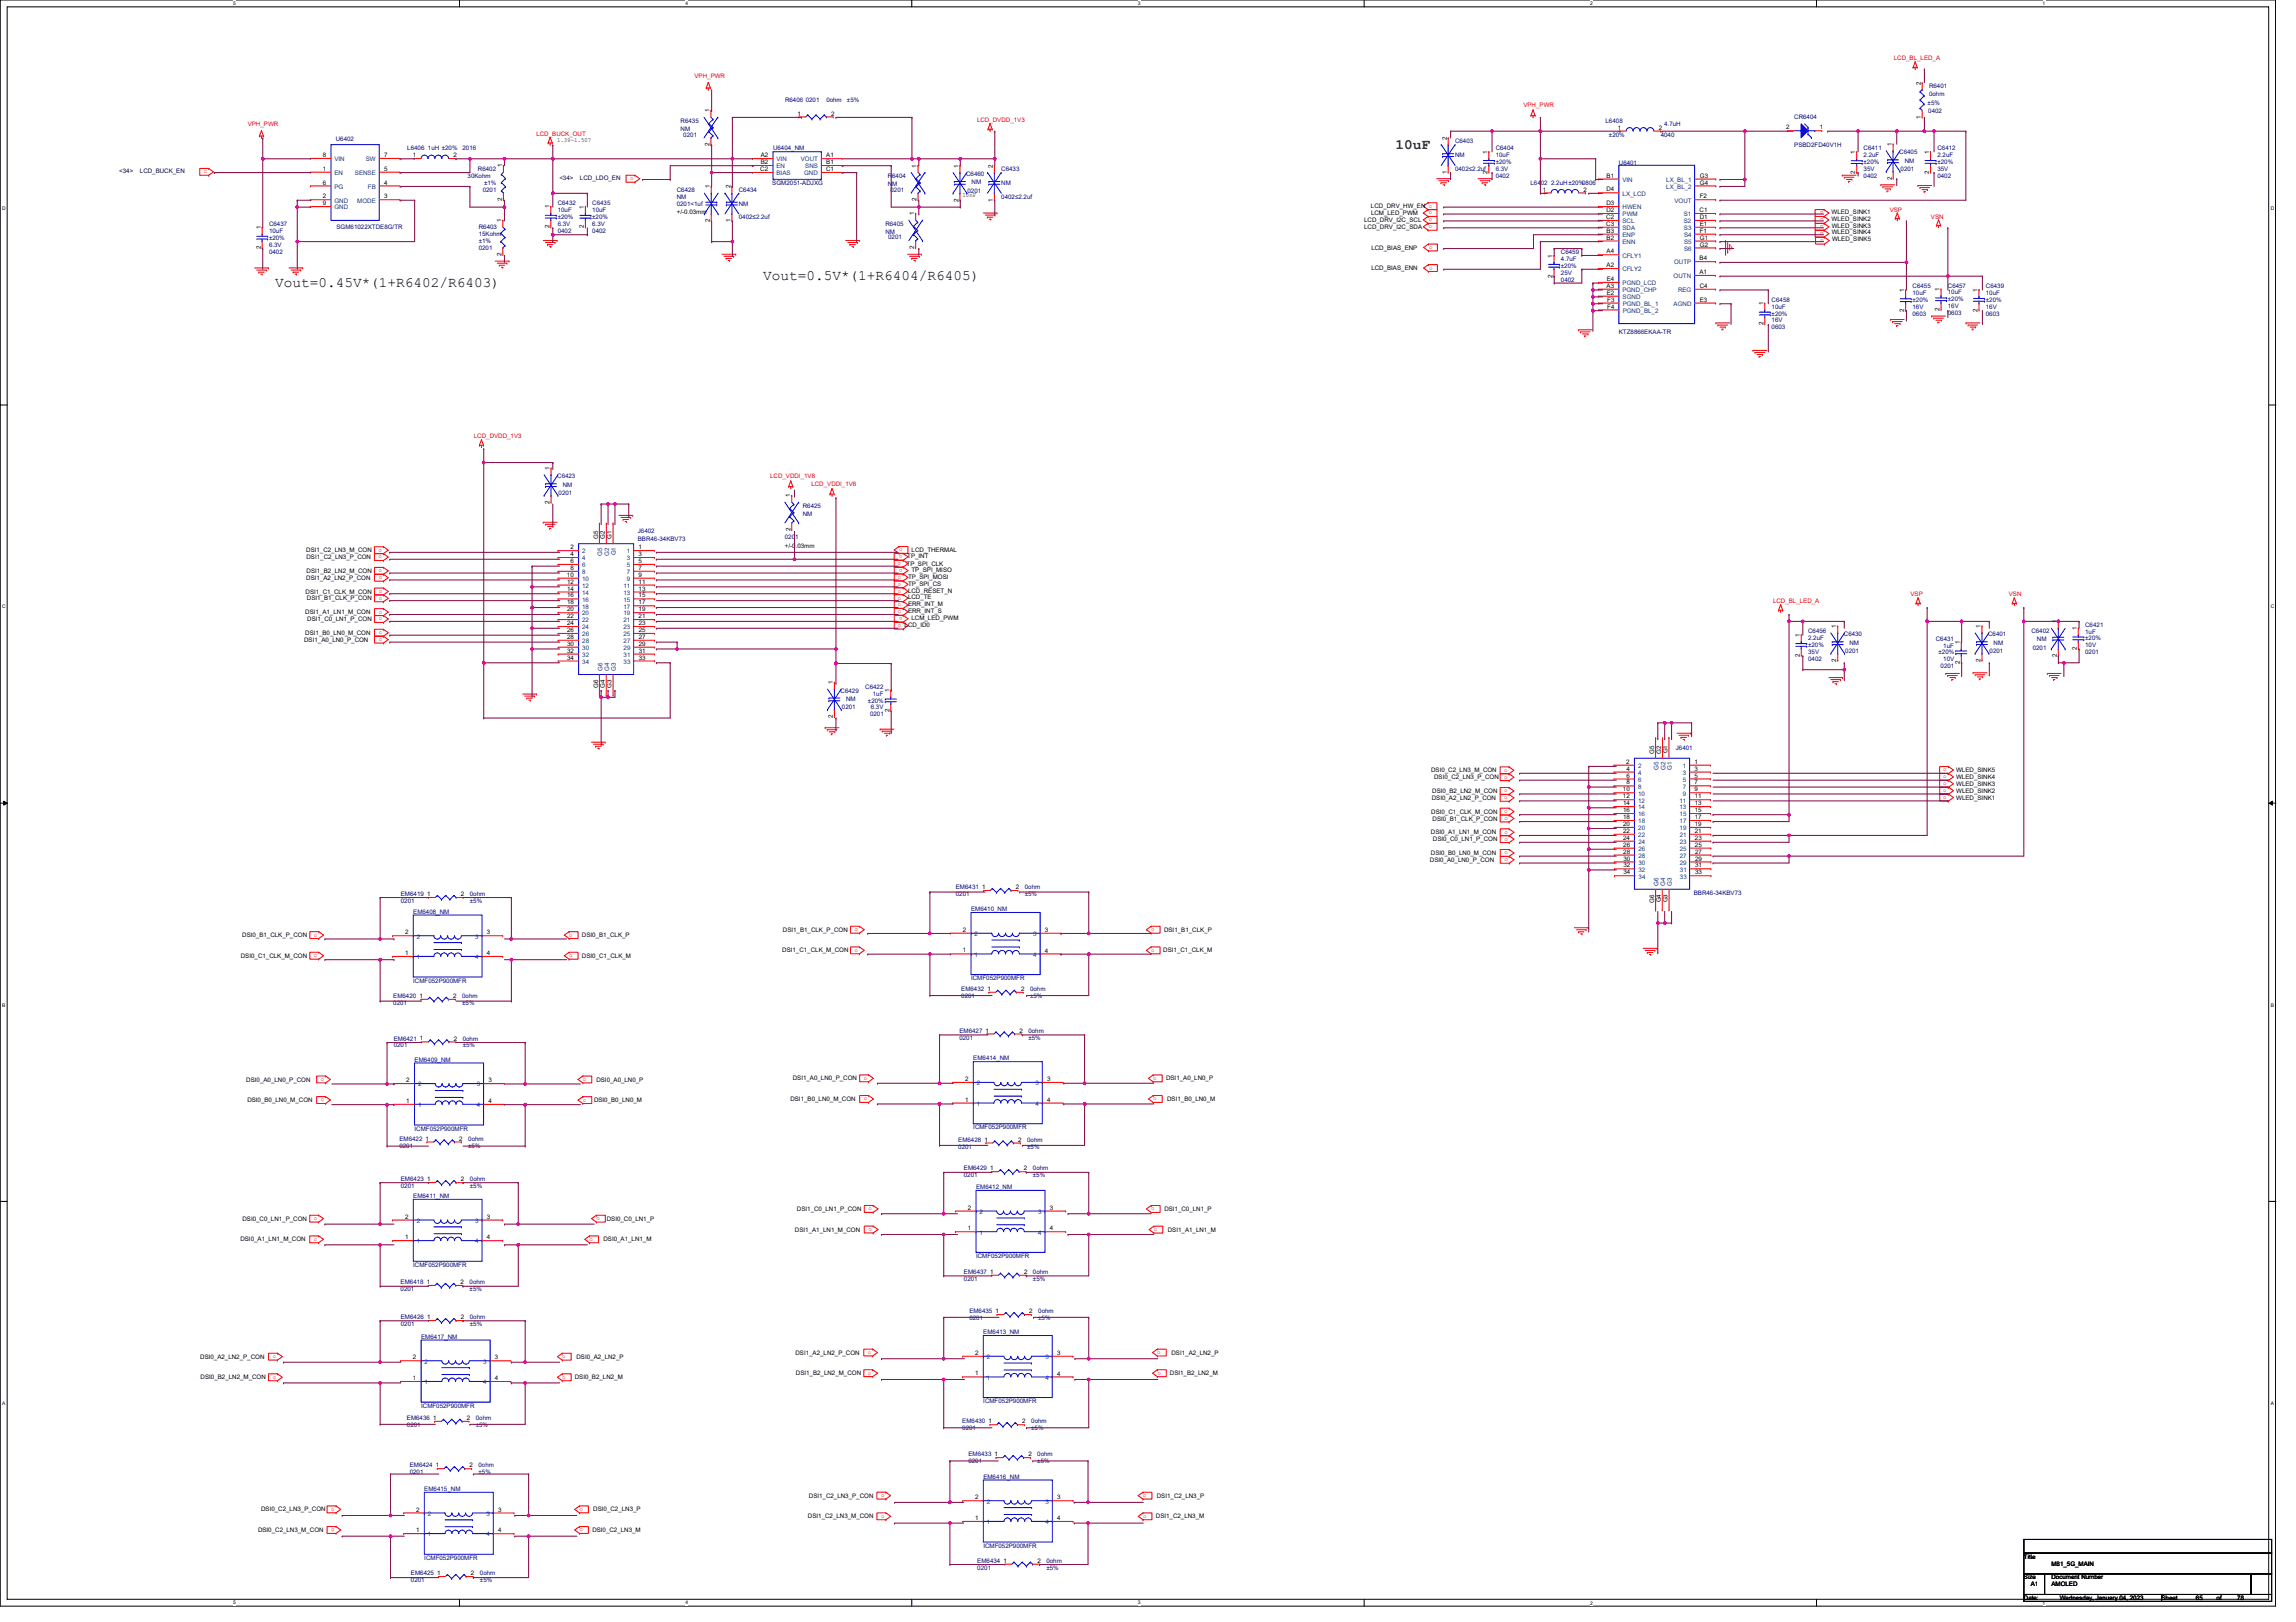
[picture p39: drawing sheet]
<svg xmlns="http://www.w3.org/2000/svg" width="297mm" height="210mm" viewBox="0 0 297 210" stroke-linecap="round" stroke-linejoin="round" font-family="sans-serif">
<defs><g id="words">
<text font-size="1.9" fill="#008000" x="180.5" y="19.3">10uF</text>
<g font-size="1.9">
<text x="35.6" y="37.1">Vout=0.45V*(1+R6402/R6403)</text>
<text x="98.7" y="36.2">Vout=0.5V*(1+R6404/R6405)</text>
</g>
<g font-size=".8" fill="#f00">
<text x="89.9" y="10">VPH_PWR</text>
<text x="245" y="7.8">LCD_BL_LED_A</text>
<text x="32.1" y="16.3">VPH_PWR</text>
<text x="69.4" y="17.6">LCD_BUCK_OUT</text>
<text x="126.4" y="15.8">LCD_DVDD_1V3</text>
<text x="197.1" y="13.9">VPH_PWR</text>
<text x="26.4" y="22.4">o</text>
<text x="81.5" y="23.3">o</text>
<text x="184.8" y="27.8">o</text>
<text x="184.8" y="28.6">o</text>
<text x="184.9" y="29.5">o</text>
<text x="235.9" y="27.4" transform="rotate(180 235.9 27.4)">o</text>
<text x="235.9" y="28.2" transform="rotate(180 235.9 28.2)">o</text>
<text x="235.9" y="29.1" transform="rotate(180 235.9 29.1)">o</text>
<text x="244.5" y="27.4">VSP</text>
<text x="249.8" y="28.3">VSN</text>
<text x="184.9" y="34.9">o</text>
<text x="184.9" y="32.2">o</text>
<text x="235.9" y="30" transform="rotate(180 235.9 30)">o</text>
<text x="235.9" y="30.9" transform="rotate(180 235.9 30.9)">o</text>
<text x="61.3" y="56.7">LCD_DVDD_1V3</text>
<text x="99.6" y="61.9">LCD_VDDI_1V8</text>
<text x="105" y="62.9">LCD_VDDI_1V8</text>
<text x="49" y="71.4">o</text>
<text x="116.3" y="71.4">o</text>
<text x="116.8" y="71.8" transform="rotate(180 116.8 71.8)">o</text>
<text x="49" y="72.3">o</text>
<text x="49" y="74.1">o</text>
<text x="49" y="74.9">o</text>
<text x="49" y="76.7">o</text>
<text x="49" y="77.6">o</text>
<text x="116.1" y="73.1">o</text>
<text x="116.1" y="74.9">o</text>
<text x="116.1" y="75.8">o</text>
<text x="116.1" y="76.7">o</text>
<text x="116.1" y="77.6">o</text>
<text x="116.8" y="73.6" transform="rotate(180 116.8 73.6)">o</text>
<text x="247.2" y="77.2">VSP</text>
<text x="259.9" y="77.2">VSN</text>
<text x="49" y="79.4">o</text>
<text x="49" y="80.3">o</text>
<text x="49" y="82.1">o</text>
<text x="49" y="83">o</text>
<text x="116.1" y="78.5">o</text>
<text x="116.1" y="79.4">o</text>
<text x="116.1" y="81.1">o LCD_ID0</text>
<text x="116.8" y="79.9" transform="rotate(180 116.8 79.9)">o</text>
<text x="229.4" y="78.1">LCD_BL_LED_A</text>
<text x="194.6" y="99.9">o</text>
<text x="194.6" y="100.8">o</text>
<text x="251.4" y="99.8">o</text>
<text x="251.4" y="100.7">o</text>
<text x="251.4" y="101.6">o</text>
<text x="194.6" y="102.5">o</text>
<text x="194.6" y="103.4">o</text>
<text x="194.6" y="105.2">o</text>
<text x="194.6" y="106.1">o</text>
<text x="194.6" y="107.9">o</text>
<text x="251.4" y="102.5">o</text>
<text x="251.4" y="103.4">o</text>
<text x="194.6" y="108.8">o</text>
<text x="194.6" y="110.6">o</text>
<text x="194.6" y="111.5">o</text>
<text x="40.6" y="123.9">o</text>
<text x="40.6" y="121.2">o</text>
<text x="73.6" y="123.9">o</text>
<text x="73.6" y="121.2">o</text>
<text x="110.6" y="123.2">o</text>
<text x="110.6" y="120.5">o</text>
<text x="148.9" y="123.2">o</text>
<text x="148.9" y="120.5">o</text>
<text x="41.5" y="142.5">o</text>
<text x="41.5" y="139.9">o</text>
<text x="75.4" y="142.5">o</text>
<text x="75.4" y="139.9">o</text>
<text x="111.8" y="139.7">o</text>
<text x="111.8" y="142.4">o</text>
<text x="149.2" y="139.7">o</text>
<text x="149.2" y="142.4">o</text>
<text x="40.6" y="157.9">o</text>
<text x="40.6" y="160.6">o</text>
<text x="76.3" y="160.6">o</text>
<text x="77.2" y="157.9">o</text>
<text x="112.3" y="159.3">o</text>
<text x="112.3" y="156.6">o</text>
<text x="148.9" y="156.6">o</text>
<text x="149.3" y="159.3">o</text>
<text x="35.3" y="178.4">o</text>
<text x="35.3" y="175.7">o</text>
<text x="72.7" y="178.4">o</text>
<text x="72.7" y="175.8">o</text>
<text x="112.3" y="175.2">o</text>
<text x="112.3" y="177.9">o</text>
<text x="149.7" y="175.2">o</text>
<text x="149.7" y="177.9">o</text>
<text x="42.8" y="195.5">o</text>
<text x="75" y="195.5">o</text>
<text x="114" y="193.7">o</text>
<text x="114" y="196.4">o</text>
<text x="147.9" y="193.7">o</text>
<text x="147.9" y="196.4">o</text>
<text x="42.8" y="198.2">o</text>
<text x="75" y="198.2">o</text>
</g>
<g font-size=".8">
<text x="248.5" y="11" transform="rotate(-90 248.5 11)">2</text>
<text x="91.8" y="14.6" transform="rotate(-90 91.8 14.6)">1</text>
<text x="103.2" y="15">1</text>
<text x="107.5" y="15">2</text>
<text x="209.3" y="16.8">1</text>
<text x="214.6" y="16.8">2</text>
<text x="231.1" y="16.7">2</text>
<text x="235.4" y="16.7">1</text>
<text x="248.5" y="15.3" transform="rotate(-90 248.5 15.3)">1</text>
<text x="41.8" y="20.3">8</text>
<text x="41.8" y="22.1">1</text>
<text x="41.8" y="23.9">6</text>
<text x="49.7" y="20.3">7</text>
<text x="49.7" y="23.9">4</text>
<text x="49.7" y="22.1">5</text>
<text x="53.4" y="20.3">1</text>
<text x="58.7" y="20.3">2</text>
<text x="64.9" y="21.7" transform="rotate(-90 64.9 21.7)">1</text>
<text x="72.1" y="18.4">1.39~1.507</text>
<text x="91.8" y="18.9" transform="rotate(-90 91.8 18.9)">2</text>
<text x="98.4" y="22.1">C2</text>
<text x="98.4" y="21.2">B2</text>
<text x="98.4" y="20.3">A2</text>
<text x="106.9" y="22.1">C1</text>
<text x="106.9" y="21.2">B1</text>
<text x="106.9" y="20.3">A1</text>
<text x="118.6" y="21.7" transform="rotate(-90 118.6 21.7)">1</text>
<text x="124" y="21.7" transform="rotate(-90 124 21.7)">1</text>
<text x="128.5" y="21.7" transform="rotate(-90 128.5 21.7)">2</text>
<text x="187.2" y="22.5" transform="rotate(-90 187.2 22.5)">1</text>
<text x="187.2" y="18.1" transform="rotate(-90 187.2 18.1)">2</text>
<text x="192.4" y="19.9" transform="rotate(-90 192.4 19.9)">1</text>
<text x="192.4" y="22.5" transform="rotate(-90 192.4 22.5)">2</text>
<text x="207.9" y="23">B1</text>
<text x="219.9" y="23">G3</text>
<text x="219.9" y="23.9">G4</text>
<text x="240" y="19.9" transform="rotate(-90 240 19.9)">1</text>
<text x="240" y="22.5" transform="rotate(-90 240 22.5)">2</text>
<text x="244.7" y="18.9" transform="rotate(-90 244.7 18.9)">1</text>
<text x="244.7" y="23.3" transform="rotate(-90 244.7 23.3)">2</text>
<text x="249.6" y="19.9" transform="rotate(-90 249.6 19.9)">1</text>
<text x="249.6" y="22.5" transform="rotate(-90 249.6 22.5)">2</text>
<text x="33.7" y="29.7" transform="rotate(-90 33.7 29.7)">1</text>
<text x="41.8" y="25.7">2</text>
<text x="41.8" y="26.6">9</text>
<text x="49.7" y="25.7">3</text>
<text x="64.9" y="28.8" transform="rotate(-90 64.9 28.8)">1</text>
<text x="64.9" y="26" transform="rotate(-90 64.9 26)">2</text>
<text x="71.1" y="27" transform="rotate(-90 71.1 27)">1</text>
<text x="71.1" y="29.6" transform="rotate(-90 71.1 29.6)">2</text>
<text x="75.5" y="27" transform="rotate(-90 75.5 27)">1</text>
<text x="75.5" y="29.6" transform="rotate(-90 75.5 29.6)">2</text>
<text x="87.6" y="27.7">+/-0.03mm</text>
<text x="91.8" y="24.4" transform="rotate(-90 91.8 24.4)">1</text>
<text x="91.8" y="28.8" transform="rotate(-90 91.8 28.8)">2</text>
<text x="94.5" y="28.8" transform="rotate(-90 94.5 28.8)">1</text>
<text x="94.5" y="24.4" transform="rotate(-90 94.5 24.4)">2</text>
<text x="118.3" y="27.9" transform="rotate(-90 118.3 27.9)">1</text>
<text x="118.6" y="26.1" transform="rotate(-90 118.6 26.1)">2</text>
<text x="124" y="26.1" transform="rotate(-90 124 26.1)">2</text>
<text x="124.5" y="25.5">10nF</text>
<text x="128.5" y="26.1" transform="rotate(-90 128.5 26.1)">1</text>
<text x="176.5" y="28.7">LCD_DRV_I2C_SCL</text>
<text x="176.5" y="29.6">LCD_DRV_I2C_SDA</text>
<text x="177.4" y="26.9">LCD_DRV_HW_EN o</text>
<text x="177.4" y="27.8">LCM_LED_PWM</text>
<text x="199.6" y="24.8">1</text>
<text x="204.9" y="24.8">2</text>
<text x="207.8" y="28.3">C2</text>
<text x="207.8" y="29.2">C3</text>
<text x="207.8" y="27.4">D2</text>
<text x="207.8" y="26.6">D3</text>
<text x="207.8" y="24.8">D4</text>
<text x="219.9" y="27.4">C1</text>
<text x="219.9" y="28.3">D1</text>
<text x="219.9" y="29.2">E1</text>
<text x="219.9" y="25.7">F2</text>
<text x="237" y="27.7">WLED_SINK1</text>
<text x="237" y="28.6">WLED_SINK2</text>
<text x="237" y="29.4">WLED_SINK3</text>
<text x="33.7" y="32.3" transform="rotate(-90 33.7 32.3)">2</text>
<text x="64.9" y="33.1" transform="rotate(-90 64.9 33.1)">2</text>
<text x="118.3" y="32.2" transform="rotate(-90 118.3 32.2)">2</text>
<text x="177.4" y="35">LCD_BIAS_ENN</text>
<text x="177.4" y="32.3">LCD_BIAS_ENP</text>
<text x="200.9" y="33.3" transform="rotate(-90 200.9 33.3)">1</text>
<text x="200.9" y="35.9" transform="rotate(-90 200.9 35.9)">2</text>
<text x="207.8" y="34.6">A2</text>
<text x="207.8" y="32.8">A4</text>
<text x="207.9" y="31">B2</text>
<text x="207.9" y="30.1">B3</text>
<text x="219.9" y="35.5">A1</text>
<text x="219.9" y="33.7">B4</text>
<text x="219.9" y="30.1">F1</text>
<text x="219.9" y="31">G1</text>
<text x="219.9" y="31.9">G2</text>
<text x="237" y="30.3">WLED_SINK4</text>
<text x="237" y="31.2">WLED_SINK5</text>
<text x="207.8" y="37.2">A3</text>
<text x="207.9" y="38.1">E2</text>
<text x="207.9" y="36.4">E4</text>
<text x="207.9" y="39">F3</text>
<text x="207.9" y="39.9">F4</text>
<text x="219.9" y="37.2">C4</text>
<text x="219.9" y="39">E3</text>
<text x="228.1" y="39.5" transform="rotate(-90 228.1 39.5)">1</text>
<text x="246.4" y="37.8" transform="rotate(-90 246.4 37.8)">1</text>
<text x="246.4" y="40.4" transform="rotate(-90 246.4 40.4)">2</text>
<text x="250.9" y="37.7" transform="rotate(-90 250.9 37.7)">1</text>
<text x="250.9" y="40.2" transform="rotate(-90 250.9 40.2)">2</text>
<text x="255.8" y="37.7" transform="rotate(-90 255.8 37.7)">1</text>
<text x="255.8" y="40.3" transform="rotate(-90 255.8 40.3)">2</text>
<text x="228.1" y="42.1" transform="rotate(-90 228.1 42.1)">2</text>
<text x="71.1" y="60.8" transform="rotate(-90 71.1 60.8)">1</text>
<text x="71.1" y="65.2" transform="rotate(-90 71.1 65.2)">2</text>
<text x="102.2" y="64.4" transform="rotate(-90 102.2 64.4)">1</text>
<text x="39.6" y="71.5">DSI1_C2_LN3_M_CON</text>
<text x="73.8" y="71.1">2</text>
<text x="73.8" y="72">4</text>
<text x="77.4" y="69.8" transform="rotate(-90 77.4 69.8)">G5</text>
<text x="78.3" y="69.8" transform="rotate(-90 78.3 69.8)">G2</text>
<text x="79.1" y="69.7" transform="rotate(-90 79.1 69.7)">G1</text>
<text x="82.6" y="71.1">1</text>
<text x="82.6" y="72">3</text>
<text x="101.5" y="70.9">+/-0.03mm</text>
<text x="102.2" y="68.7" transform="rotate(-90 102.2 68.7)">2</text>
<text x="117.9" y="71.4">LCD_THERMAL</text>
<text x="39.5" y="76.8">DSI1_C1_CLK_M_CON</text>
<text x="39.6" y="75">DSI1_A2_LN2_P_CON</text>
<text x="39.7" y="72.4">DSI1_C2_LN3_P_CON</text>
<text x="39.7" y="74.1">DSI1_B2_LN2_M_CON</text>
<text x="39.7" y="77.7">DSI1_B1_CLK_P_CON</text>
<text x="73.4" y="74.6">10</text>
<text x="73.4" y="75.5">12</text>
<text x="73.4" y="76.4">14</text>
<text x="73.4" y="77.3">16</text>
<text x="73.8" y="72.9">6</text>
<text x="73.8" y="73.8">8</text>
<text x="82.6" y="72.9">5</text>
<text x="82.6" y="73.7">7</text>
<text x="82.6" y="74.6">9</text>
<text x="82.6" y="75.5">11</text>
<text x="82.6" y="76.4">13</text>
<text x="82.6" y="77.3">15</text>
<text x="117.3" y="73.2">TP_SPI_CLK</text>
<text x="117.4" y="72.2">TP_INT</text>
<text x="117.5" y="74.9">TP_SPI_MOSI</text>
<text x="117.5" y="75.8">TP_SPI_CS</text>
<text x="117.5" y="76.7">LCD_RESET_N</text>
<text x="117.5" y="77.6">LCD_TE</text>
<text x="117.9" y="74">TP_SPI_MISO</text>
<text x="39.3" y="83">DSI1_A0_LN0_P_CON</text>
<text x="39.5" y="79.5">DSI1_A1_LN1_M_CON</text>
<text x="39.5" y="82.2">DSI1_B0_LN0_M_CON</text>
<text x="39.7" y="80.4">DSI1_C0_LN1_P_CON</text>
<text x="73.4" y="78.2">18</text>
<text x="73.4" y="79.1">20</text>
<text x="73.4" y="80">22</text>
<text x="73.4" y="80.9">24</text>
<text x="73.4" y="81.8">26</text>
<text x="73.4" y="82.7">28</text>
<text x="73.4" y="83.6">30</text>
<text x="82.6" y="78.2">17</text>
<text x="82.6" y="79.1">19</text>
<text x="82.6" y="80">21</text>
<text x="82.6" y="80.9">23</text>
<text x="82.6" y="81.8">25</text>
<text x="82.6" y="82.7">27</text>
<text x="82.6" y="83.6">29</text>
<text x="117.5" y="78.5">ERR_INT_M</text>
<text x="117.5" y="79.4">ERR_INT_S</text>
<text x="117.9" y="80.2">LCM_LED_PWM</text>
<text x="232.8" y="82.4" transform="rotate(-90 232.8 82.4)">1</text>
<text x="237.6" y="81.3" transform="rotate(-90 237.6 81.3)">1</text>
<text x="253.6" y="83.3" transform="rotate(-90 253.6 83.3)">1</text>
<text x="256.2" y="81.3" transform="rotate(-90 256.2 81.3)">1</text>
<text x="266.1" y="80.7" transform="rotate(-90 266.1 80.7)">1</text>
<text x="268.7" y="81.5" transform="rotate(-90 268.7 81.5)">1</text>
<text x="73.4" y="84.5">32</text>
<text x="73.4" y="85.4">34</text>
<text x="77.4" y="89" transform="rotate(-90 77.4 89)">G6</text>
<text x="78.2" y="89" transform="rotate(-90 78.2 89)">G4</text>
<text x="79.1" y="89" transform="rotate(-90 79.1 89)">G3</text>
<text x="82.6" y="84.5">31</text>
<text x="82.6" y="85.4">33</text>
<text x="107.8" y="88.6" transform="rotate(-90 107.8 88.6)">1</text>
<text x="115.1" y="89.6" transform="rotate(-90 115.1 89.6)">1</text>
<text x="232.9" y="85" transform="rotate(-90 232.9 85)">2</text>
<text x="237.6" y="85.6" transform="rotate(-90 237.6 85.6)">2</text>
<text x="253.6" y="85.9" transform="rotate(-90 253.6 85.9)">2</text>
<text x="256.2" y="85.6" transform="rotate(-90 256.2 85.6)">2</text>
<text x="266.1" y="85.1" transform="rotate(-90 266.1 85.1)">2</text>
<text x="268.7" y="84.1" transform="rotate(-90 268.7 84.1)">2</text>
<text x="107.8" y="92.9" transform="rotate(-90 107.8 92.9)">2</text>
<text x="115.1" y="92.2" transform="rotate(-90 115.1 92.2)">2</text>
<text x="185.1" y="100">DSI0_C2_LN3_M_CON</text>
<text x="185.5" y="100.8">DSI0_C2_LN3_P_CON</text>
<text x="210.4" y="98.8">2</text>
<text x="210.4" y="99.7">4</text>
<text x="210.4" y="100.6">6</text>
<text x="210.4" y="101.5">8</text>
<text x="214" y="97.5" transform="rotate(-90 214 97.5)">G5</text>
<text x="214.9" y="97.5" transform="rotate(-90 214.9 97.5)">G2</text>
<text x="215.7" y="97.5" transform="rotate(-90 215.7 97.5)">G1</text>
<text x="219.2" y="98.8">1</text>
<text x="219.2" y="99.7">3</text>
<text x="219.2" y="100.6">5</text>
<text x="219.2" y="101.5">7</text>
<text x="253.1" y="99.9">WLED_SINK5</text>
<text x="253.1" y="100.8">WLED_SINK4</text>
<text x="253.1" y="101.7">WLED_SINK3</text>
<text x="185.1" y="108">DSI0_A1_LN1_M_CON</text>
<text x="185.2" y="105.3">DSI0_C1_CLK_M_CON</text>
<text x="185.2" y="103.5">DSI0_A2_LN2_P_CON</text>
<text x="185.3" y="102.6">DSI0_B2_LN2_M_CON</text>
<text x="185.3" y="106.2">DSI0_B1_CLK_P_CON</text>
<text x="210" y="102.4">10</text>
<text x="210" y="103.3">12</text>
<text x="210" y="104.2">14</text>
<text x="210" y="105.1">16</text>
<text x="210" y="106">18</text>
<text x="210" y="106.9">20</text>
<text x="210" y="107.8">22</text>
<text x="219.2" y="102.4">9</text>
<text x="219.2" y="103.3">11</text>
<text x="219.2" y="104.2">13</text>
<text x="219.3" y="105.1">15</text>
<text x="219.3" y="106">17</text>
<text x="219.3" y="106.9">19</text>
<text x="219.3" y="107.8">21</text>
<text x="253.1" y="102.6">WLED_SINK2</text>
<text x="253.1" y="103.5">WLED_SINK1</text>
<text x="185" y="111.5">DSI0_A0_LN0_P_CON</text>
<text x="185.1" y="110.6">DSI0_B0_LN0_M_CON</text>
<text x="185.4" y="108.9">DSI0_C0_LN1_P_CON</text>
<text x="210" y="108.7">24</text>
<text x="210" y="109.6">26</text>
<text x="210" y="110.5">28</text>
<text x="210" y="111.4">30</text>
<text x="210" y="112.3">32</text>
<text x="210" y="113.2">34</text>
<text x="219.3" y="108.7">23</text>
<text x="219.3" y="109.6">25</text>
<text x="219.3" y="110.5">27</text>
<text x="219.3" y="111.4">29</text>
<text x="219.3" y="112.3">31</text>
<text x="219.3" y="113.2">33</text>
<text x="55.3" y="116">1</text>
<text x="59.6" y="116">2</text>
<text x="127.1" y="115">1</text>
<text x="131.4" y="115.1">2</text>
<text x="214" y="116.8" transform="rotate(-90 214 116.8)">G6</text>
<text x="214.9" y="116.8" transform="rotate(-90 214.9 116.8)">G4</text>
<text x="215.7" y="116.8" transform="rotate(-90 215.7 116.8)">G3</text>
<text x="31.2" y="123.9">DSI0_C1_CLK_M_CON</text>
<text x="31.3" y="121.3">DSI0_B1_CLK_P_CON</text>
<text x="52.4" y="123.6">1</text>
<text x="52.4" y="120.9">2</text>
<text x="63" y="120.9">3</text>
<text x="63" y="123.6">4</text>
<text x="75.3" y="124">DSI0_C1_CLK_M</text>
<text x="75.3" y="121.3">DSI0_B1_CLK_P</text>
<text x="101.2" y="123.3">DSI1_C1_CLK_M_CON</text>
<text x="101.3" y="120.6">DSI1_B1_CLK_P_CON</text>
<text x="124.6" y="123.3">1</text>
<text x="124.6" y="120.6">2</text>
<text x="135.2" y="120.6">3</text>
<text x="135.2" y="123.3">4</text>
<text x="150.5" y="123.3">DSI1_C1_CLK_M</text>
<text x="150.6" y="120.6">DSI1_B1_CLK_P</text>
<text x="54.3" y="129.1">1</text>
<text x="58.6" y="129.1">2</text>
<text x="127.7" y="128.2">1</text>
<text x="132.1" y="128.2">2</text>
<text x="54.3" y="134.7">1</text>
<text x="58.7" y="134.7">2</text>
<text x="127.5" y="133.6">1</text>
<text x="131.9" y="133.6">2</text>
<text x="31.9" y="140">DSI0_A0_LN0_P_CON</text>
<text x="32" y="142.6">DSI0_B0_LN0_M_CON</text>
<text x="52.6" y="142.7">1</text>
<text x="52.6" y="140.1">2</text>
<text x="63.2" y="140.1">3</text>
<text x="63.2" y="142.7">4</text>
<text x="76.8" y="142.6">DSI0_B0_LN0_M</text>
<text x="77.2" y="140">DSI0_A0_LN0_P</text>
<text x="102.3" y="142.5">DSI1_B0_LN0_M_CON</text>
<text x="102.6" y="139.8">DSI1_A0_LN0_P_CON</text>
<text x="124.8" y="142.6">1</text>
<text x="124.9" y="139.9">2</text>
<text x="135.5" y="139.9">3</text>
<text x="135.5" y="142.6">4</text>
<text x="150.9" y="139.8">DSI1_A0_LN0_P</text>
<text x="151" y="142.5">DSI1_B0_LN0_M</text>
<text x="55.1" y="147.6">1</text>
<text x="59.4" y="147.6">2</text>
<text x="127.4" y="147.7">1</text>
<text x="131.7" y="147.7">2</text>
<text x="55.3" y="152.9">1</text>
<text x="59.6" y="152.9">2</text>
<text x="128.1" y="151.4">1</text>
<text x="132.5" y="151.4">2</text>
<text x="31.1" y="160.7">DSI0_A1_LN1_M_CON</text>
<text x="31.4" y="158">DSI0_C0_LN1_P_CON</text>
<text x="52.4" y="160.4">1</text>
<text x="52.4" y="157.7">2</text>
<text x="63" y="157.7">3</text>
<text x="63" y="160.4">4</text>
<text x="78.1" y="160.7">DSI0_A1_LN1_M</text>
<text x="78.5" y="158">DSI0_C0_LN1_P</text>
<text x="102.8" y="159.4">DSI1_A1_LN1_M_CON</text>
<text x="103.1" y="156.7">DSI1_C0_LN1_P_CON</text>
<text x="125.2" y="159.2">1</text>
<text x="125.2" y="156.5">2</text>
<text x="135.8" y="156.5">3</text>
<text x="135.8" y="159.2">4</text>
<text x="150.6" y="156.7">DSI1_C0_LN1_P</text>
<text x="151.1" y="159.4">DSI1_A1_LN1_M</text>
<text x="55.2" y="166.2">1</text>
<text x="59.6" y="166.2">2</text>
<text x="128.1" y="164.8">1</text>
<text x="132.5" y="164.9">2</text>
<text x="55.2" y="170.7">1</text>
<text x="59.6" y="170.7">2</text>
<text x="128.8" y="169.9">1</text>
<text x="133.2" y="169.9">2</text>
<text x="25.9" y="175.8">DSI0_A2_LN2_P_CON</text>
<text x="26" y="178.5">DSI0_B2_LN2_M_CON</text>
<text x="53.4" y="178.6">1</text>
<text x="53.4" y="175.9">2</text>
<text x="64" y="175.9">3</text>
<text x="64" y="178.6">4</text>
<text x="74.4" y="178.5">DSI0_B2_LN2_M</text>
<text x="74.6" y="175.8">DSI0_A2_LN2_P</text>
<text x="102.9" y="175.3">DSI1_A2_LN2_P_CON</text>
<text x="103" y="178">DSI1_B2_LN2_M_CON</text>
<text x="126.1" y="178">1</text>
<text x="126.1" y="175.3">2</text>
<text x="136.8" y="175.3">3</text>
<text x="136.8" y="178">4</text>
<text x="151.4" y="178">DSI1_B2_LN2_M</text>
<text x="151.6" y="175.3">DSI1_A2_LN2_P</text>
<text x="56" y="183.8">1</text>
<text x="60.4" y="183.8">2</text>
<text x="127.9" y="184.2">1</text>
<text x="132.3" y="184.2">2</text>
<text x="56.4" y="189.9">1</text>
<text x="60.8" y="189.9">2</text>
<text x="128.7" y="188.5">1</text>
<text x="133" y="188.5">2</text>
<text x="33.8" y="195.5">DSI0_C2_LN3_P_CON</text>
<text x="53.8" y="195.6">2</text>
<text x="64.4" y="195.6">3</text>
<text x="76.8" y="195.6">DSI0_C2_LN3_P</text>
<text x="104.5" y="196.5">DSI1_C2_LN3_M_CON</text>
<text x="104.7" y="193.8">DSI1_C2_LN3_P_CON</text>
<text x="126.1" y="196.7">1</text>
<text x="126.2" y="194">2</text>
<text x="136.8" y="194">3</text>
<text x="136.8" y="196.7">4</text>
<text x="149.5" y="196.5">DSI1_C2_LN3_M</text>
<text x="149.7" y="193.8">DSI1_C2_LN3_P</text>
<text x="33.4" y="198.3">DSI0_C2_LN3_M_CON</text>
<text x="53.8" y="198.3">1</text>
<text x="56.6" y="203.8">1</text>
<text x="60.9" y="203.8">2</text>
<text x="64.4" y="198.3">4</text>
<text x="76.6" y="198.3">DSI0_C2_LN3_M</text>
<text x="129.8" y="202.2">1</text>
<text x="134.2" y="202.2">2</text>
<text x="261.8" y="201.7">Title</text>
<text x="265.4" y="202.6">M81_5G_MAIN</text>
<text x="261.8" y="204.4">Size</text>
<text x="261.8" y="207.1">Date:</text>
<text x="262.7" y="205.3">A1</text>
<text x="265.4" y="204.4">Document Number</text>
<text x="265.4" y="205.3">AMOLED</text>
<text x="266.5" y="207.1">Wednesday, January 04, 2023</text>
<text x="279.6" y="207.1">Sheet</text>
<text x="284.1" y="207.1">65</text>
<text x="286.8" y="207.1">of</text>
<text x="289.4" y="207.1">78</text>
</g>
<g font-size=".8" fill="#000080">
<text x="249.6" y="11.3">R6401</text>
<text x="88" y="15.9">R6435</text>
<text x="88" y="17">NM</text>
<text x="88.4" y="17.7">0201</text>
<text x="101.6" y="13.2">R6406</text>
<text x="104.2" y="13.2">0201</text>
<text x="106.9" y="13.2">0ohm</text>
<text x="109.6" y="13.2">±5%</text>
<text x="207.7" y="15.9">L6408</text>
<text x="208.2" y="17.7">±20%</text>
<text x="214.9" y="17.7">4040</text>
<text x="215.3" y="16.3">4.7uH</text>
<text x="232.1" y="15.4">CR6404</text>
<text x="249.4" y="13.6">±5%</text>
<text x="249.5" y="14.6">0402</text>
<text x="249.6" y="12.4">0ohm</text>
<text x="43.4" y="18.2">U6402</text>
<text x="52.7" y="19.5">L6406 1uH ±20%</text>
<text x="59.8" y="19.5">2016</text>
<text x="60.5" y="23">30Kohm</text>
<text x="61.8" y="22.1">R6402</text>
<text x="62.6" y="23.9">±1%</text>
<text x="99.9" y="23.9">SGM2051-ADJXG</text>
<text x="100" y="19.5">U6404_NM</text>
<text x="114.8" y="23">R6404</text>
<text x="125" y="22.8">C6460</text>
<text x="125.7" y="23.8">NM</text>
<text x="129.5" y="22.1">C6433</text>
<text x="129.5" y="23.9">NM</text>
<text x="188.2" y="18.6">C6403</text>
<text x="188.2" y="20.3">NM</text>
<text x="188.2" y="22.1">0402≤2.2uf</text>
<text x="193.5" y="19.4">C6404</text>
<text x="193.5" y="20.3">10uF</text>
<text x="193.5" y="23">0402</text>
<text x="193.5" y="22.1">6.3V</text>
<text x="193.5" y="21.2">±20%</text>
<text x="198" y="23.9">L6402 2.2uH±20%0806</text>
<text x="209.4" y="21.3">U6401</text>
<text x="232.1" y="19.1">PSBD2FD40V1H</text>
<text x="241.1" y="19.5">C6411</text>
<text x="241.1" y="20.4">2.2uF</text>
<text x="241.1" y="23">0402</text>
<text x="241.1" y="22.1">35V</text>
<text x="241.1" y="21.2">±20%</text>
<text x="245.7" y="20">C6405</text>
<text x="245.9" y="22.1">0201</text>
<text x="246.4" y="21">NM</text>
<text x="250.6" y="19.4">C6412</text>
<text x="250.6" y="20.3">2.2uF</text>
<text x="250.6" y="23">0402</text>
<text x="250.6" y="22.1">35V</text>
<text x="250.6" y="21.2">±20%</text>
<text x="34.8" y="29.2">C6437</text>
<text x="43.5" y="29.6">SGM61022XTDE8G/TR</text>
<text x="61.9" y="29.7">R6403</text>
<text x="62.5" y="24.8">0201</text>
<text x="72.1" y="26.5">C6432</text>
<text x="72.1" y="27.4">10uF</text>
<text x="72.1" y="29.2">6.3V</text>
<text x="72.1" y="28.3">±20%</text>
<text x="76.6" y="26.5">C6435</text>
<text x="76.6" y="27.4">10uF</text>
<text x="76.6" y="29.2">6.3V</text>
<text x="76.6" y="28.3">±20%</text>
<text x="87.6" y="24.8">C6428</text>
<text x="87.6" y="25.7">NM</text>
<text x="87.6" y="26.6">0201&lt;1uf</text>
<text x="95.6" y="24.8">C6434</text>
<text x="95.6" y="26.6">NM</text>
<text x="95.6" y="28.4">0402≤2.2uf</text>
<text x="114.5" y="29.2">R6405</text>
<text x="114.8" y="24.1">NM</text>
<text x="115.2" y="24.8">0201</text>
<text x="125.2" y="24.9">0201</text>
<text x="129.5" y="25.7">0402≤2.2uf</text>
<text x="34.8" y="30.1">10uF</text>
<text x="34.8" y="32.8">0402</text>
<text x="34.8" y="31.9">6.3V</text>
<text x="34.8" y="31">±20%</text>
<text x="61.9" y="30.6">15Kohm</text>
<text x="61.9" y="31.4">±1%</text>
<text x="61.9" y="32.3">0201</text>
<text x="72.1" y="30.1">0402</text>
<text x="76.6" y="30.1">0402</text>
<text x="114.5" y="30.3">NM</text>
<text x="114.9" y="31">0201</text>
<text x="201.9" y="32.9">C6459</text>
<text x="201.9" y="33.8">4.7uF</text>
<text x="201.9" y="35.6">25V</text>
<text x="201.9" y="34.7">±20%</text>
<text x="201.9" y="36.5">0402</text>
<text x="229.2" y="39.1">C6458</text>
<text x="229.2" y="39.9">10uF</text>
<text x="229.2" y="41.7">16V</text>
<text x="229.2" y="40.8">±20%</text>
<text x="247.4" y="37.3">C6455</text>
<text x="247.4" y="38.2">10uF</text>
<text x="247.4" y="40.9">0603</text>
<text x="247.4" y="40">16V</text>
<text x="247.4" y="39.1">±20%</text>
<text x="252" y="37.2">C6457</text>
<text x="252" y="38.1">10uF</text>
<text x="252" y="40.8">0603</text>
<text x="252" y="39.9">16V</text>
<text x="252" y="39">±20%</text>
<text x="256.9" y="37.3">C6439</text>
<text x="256.9" y="38.2">10uF</text>
<text x="256.9" y="40.9">0603</text>
<text x="256.9" y="40">16V</text>
<text x="256.9" y="39.1">±20%</text>
<text x="209.4" y="43.2">KTZ8866EKAA-TR</text>
<text x="229.2" y="42.6">0603</text>
<text x="72.1" y="61.9">C6423</text>
<text x="72.3" y="64">0201</text>
<text x="72.8" y="63">NM</text>
<text x="103.9" y="65.7">R6425</text>
<text x="82.5" y="68.9">J6402</text>
<text x="82.5" y="70">BBR46-34KBV73</text>
<text x="101.5" y="69.7">0201</text>
<text x="103.9" y="66.8">NM</text>
<text x="233.9" y="82">C6456</text>
<text x="233.9" y="82.8">2.2uF</text>
<text x="233.9" y="83.7">±20%</text>
<text x="238.5" y="82.4">C6430</text>
<text x="239.3" y="83.4">NM</text>
<text x="250.4" y="82.9">C6431</text>
<text x="251.4" y="83.8">1uF</text>
<text x="257.2" y="82.3">C6401</text>
<text x="257.9" y="83.4">NM</text>
<text x="262.8" y="81.9">C6402</text>
<text x="263.5" y="83">NM</text>
<text x="269.8" y="81.1">C6421</text>
<text x="269.8" y="82">1uF</text>
<text x="269.8" y="83.8">10V</text>
<text x="269.8" y="82.9">±20%</text>
<text x="108.7" y="89.6">C6429</text>
<text x="111.9" y="89.1">C6422</text>
<text x="233.9" y="85.5">0402</text>
<text x="233.9" y="84.6">35V</text>
<text x="238.7" y="84.5">0201</text>
<text x="250.8" y="84.7">±20%</text>
<text x="251.1" y="86.5">0201</text>
<text x="251.4" y="85.6">10V</text>
<text x="257.4" y="84.5">0201</text>
<text x="263" y="84.2">0201</text>
<text x="269.8" y="84.7">0201</text>
<text x="108.9" y="91.8">0201</text>
<text x="109.5" y="90.7">NM</text>
<text x="112.3" y="90.9">±20%</text>
<text x="112.6" y="92.7">0201</text>
<text x="112.7" y="91.8">6.3V</text>
<text x="112.9" y="90">1uF</text>
<text x="216.8" y="97.1">J6401</text>
<text x="51.9" y="116">EM6419</text>
<text x="51.9" y="116.9">0201</text>
<text x="53.5" y="118.2">EM6408_NM</text>
<text x="60.8" y="116">0ohm</text>
<text x="60.8" y="116.9">±5%</text>
<text x="123.7" y="115.1">EM6431</text>
<text x="123.7" y="115.9">0201</text>
<text x="125.6" y="117.9">EM6410_NM</text>
<text x="132.6" y="115.1">0ohm</text>
<text x="132.6" y="115.9">±5%</text>
<text x="219.1" y="115.8">BBR46-34KBV73</text>
<text x="50.9" y="129.1">EM6420</text>
<text x="50.9" y="130">0201</text>
<text x="53.5" y="127.2">ICMF052P900MFR</text>
<text x="59.8" y="129.1">0ohm</text>
<text x="59.8" y="130">±5%</text>
<text x="124.4" y="128.2">EM6432</text>
<text x="124.4" y="129.1">0201</text>
<text x="125.6" y="126.8">ICMF052P900MFR</text>
<text x="133.3" y="128.2">0ohm</text>
<text x="133.3" y="129.1">±5%</text>
<text x="50.9" y="134.7">EM6421</text>
<text x="50.9" y="135.5">0201</text>
<text x="53.6" y="137.4">EM6409_NM</text>
<text x="59.9" y="134.7">0ohm</text>
<text x="59.9" y="135.5">±5%</text>
<text x="124.1" y="133.6">EM6427</text>
<text x="124.1" y="134.5">0201</text>
<text x="125.9" y="137.2">EM6414_NM</text>
<text x="133" y="133.6">0ohm</text>
<text x="133" y="134.5">±5%</text>
<text x="51.7" y="147.6">EM6422</text>
<text x="51.7" y="148.5">0201</text>
<text x="53.6" y="146.3">ICMF052P900MFR</text>
<text x="60.6" y="147.6">0ohm</text>
<text x="60.6" y="148.5">±5%</text>
<text x="124" y="147.7">EM6428</text>
<text x="124" y="148.6">0201</text>
<text x="125.9" y="146.1">ICMF052P900MFR</text>
<text x="132.9" y="147.7">0ohm</text>
<text x="132.9" y="148.6">±5%</text>
<text x="51.9" y="152.9">EM6423</text>
<text x="51.9" y="153.8">0201</text>
<text x="53.5" y="155">EM6411_NM</text>
<text x="60.8" y="152.9">0ohm</text>
<text x="60.8" y="153.8">±5%</text>
<text x="124.7" y="151.4">EM6429</text>
<text x="124.7" y="152.3">0201</text>
<text x="126.3" y="153.9">EM6412_NM</text>
<text x="133.6" y="151.4">0ohm</text>
<text x="133.6" y="152.3">±5%</text>
<text x="51.8" y="166.2">EM6418</text>
<text x="51.8" y="167.1">0201</text>
<text x="53.5" y="163.9">ICMF052P900MFR</text>
<text x="60.8" y="166.2">0ohm</text>
<text x="60.8" y="167.1">±5%</text>
<text x="124.7" y="164.9">EM6437</text>
<text x="124.7" y="165.7">0201</text>
<text x="126.3" y="162.8">ICMF052P900MFR</text>
<text x="133.6" y="164.9">0ohm</text>
<text x="133.6" y="165.7">±5%</text>
<text x="51.9" y="170.7">EM6426</text>
<text x="51.9" y="171.6">0201</text>
<text x="54.5" y="173.2">EM6417_NM</text>
<text x="60.8" y="170.7">0ohm</text>
<text x="60.8" y="171.6">±5%</text>
<text x="125.4" y="169.9">EM6435</text>
<text x="125.4" y="170.8">0201</text>
<text x="127.2" y="172.7">EM6413_NM</text>
<text x="134.3" y="169.9">0ohm</text>
<text x="134.3" y="170.8">±5%</text>
<text x="52.6" y="183.8">EM6436</text>
<text x="52.6" y="184.6">0201</text>
<text x="54.5" y="182.2">ICMF052P900MFR</text>
<text x="61.6" y="183.8">0ohm</text>
<text x="61.6" y="184.6">±5%</text>
<text x="124.5" y="184.2">EM6430</text>
<text x="124.5" y="185.1">0201</text>
<text x="127.2" y="181.6">ICMF052P900MFR</text>
<text x="133.4" y="184.2">0ohm</text>
<text x="133.4" y="185.1">±5%</text>
<text x="53" y="189.9">EM6424</text>
<text x="53" y="190.8">0201</text>
<text x="61.9" y="189.9">0ohm</text>
<text x="61.9" y="190.8">±5%</text>
<text x="125.3" y="188.5">EM6433</text>
<text x="125.3" y="189.3">0201</text>
<text x="127.2" y="191.4">EM6416_NM</text>
<text x="134.2" y="188.5">0ohm</text>
<text x="134.2" y="189.3">±5%</text>
<text x="54.9" y="192.9">EM6415_NM</text>
<text x="53.2" y="203.8">EM6425</text>
<text x="54.9" y="201.9">ICMF052P900MFR</text>
<text x="62.1" y="203.8">0ohm</text>
<text x="126.4" y="202.2">EM6434</text>
<text x="126.4" y="203.1">0201</text>
<text x="127.2" y="200.3">ICMF052P900MFR</text>
<text x="135.4" y="202.2">0ohm</text>
<text x="135.4" y="203.1">±5%</text>
<text x="53.2" y="204.7">0201</text>
<text x="62.1" y="204.7">±5%</text>
</g>
<g font-size=".8" fill="#000040">
<text x="15.4" y="22.4">&lt;34&gt;</text>
<text x="18.1" y="22.4">LCD_BUCK_EN</text>
<text x="72.4" y="23.3">&lt;34&gt;</text>
<text x="75" y="23.3">LCD_LDO_EN</text>
</g>
<g font-size=".8" fill="#004080">
<text x="43.3" y="20.9">VIN</text>
<text x="43.3" y="22.6">EN</text>
<text x="45.9" y="22.6">SENSE</text>
<text x="47.3" y="20.9">SW</text>
<text x="100.5" y="21.8">EN</text>
<text x="100.5" y="20.9">VIN</text>
<text x="100.5" y="22.7">BIAS</text>
<text x="103.6" y="20.9">VOUT</text>
<text x="104" y="22.7">GND</text>
<text x="104.2" y="21.8">SNS</text>
<text x="209.9" y="23.5">VIN</text>
<text x="215.6" y="23.5">LX_BL_1</text>
<text x="43.3" y="24.4">PG</text>
<text x="43.3" y="26.2">GND</text>
<text x="43.3" y="27.1">GND</text>
<text x="46.2" y="26.2">MODE</text>
<text x="47.6" y="24.4">FB</text>
<text x="209.9" y="28.9">SCL</text>
<text x="209.9" y="29.8">SDA</text>
<text x="209.9" y="28">PWM</text>
<text x="209.9" y="27.1">HWEN</text>
<text x="209.9" y="25.3">LX_LCD</text>
<text x="215.6" y="24.4">LX_BL_2</text>
<text x="216.6" y="26.2">VOUT</text>
<text x="217.8" y="28">S1</text>
<text x="217.8" y="28.9">S2</text>
<text x="217.9" y="29.8">S3</text>
<text x="209.9" y="35.1">CFLY2</text>
<text x="209.9" y="33.3">CFLY1</text>
<text x="209.9" y="31.5">ENN</text>
<text x="209.9" y="30.7">ENP</text>
<text x="216.6" y="34.2">OUTP</text>
<text x="217.9" y="30.7">S4</text>
<text x="217.9" y="31.6">S5</text>
<text x="217.9" y="32.4">S6</text>
<text x="209.9" y="37.8">PGND_CHP</text>
<text x="209.9" y="38.7">SGND</text>
<text x="209.9" y="36.9">PGND_LCD</text>
<text x="209.9" y="39.6">PGND_BL_1</text>
<text x="209.9" y="40.5">PGND_BL_2</text>
<text x="216.5" y="39.6">AGND</text>
<text x="216.5" y="36">OUTN</text>
<text x="217.1" y="37.8">REG</text>
<text x="75.3" y="71.6">2</text>
<text x="77.9" y="71.9" transform="rotate(-90 77.9 71.9)">G5</text>
<text x="78.8" y="71.9" transform="rotate(-90 78.8 71.9)">G2</text>
<text x="79.7" y="71.9" transform="rotate(-90 79.7 71.9)">G1</text>
<text x="81.1" y="71.6">1</text>
<text x="75.3" y="72.5">4</text>
<text x="75.3" y="73.4">6</text>
<text x="75.3" y="74.3">8</text>
<text x="75.3" y="75.2">10</text>
<text x="75.3" y="76.1">12</text>
<text x="75.3" y="77">14</text>
<text x="75.3" y="77.9">16</text>
<text x="80.7" y="76.1">11</text>
<text x="80.7" y="77">13</text>
<text x="80.7" y="77.9">15</text>
<text x="81.1" y="72.5">3</text>
<text x="81.1" y="73.4">5</text>
<text x="81.1" y="74.3">7</text>
<text x="81.1" y="75.2">9</text>
<text x="75.3" y="78.8">18</text>
<text x="75.3" y="79.6">20</text>
<text x="75.3" y="80.5">22</text>
<text x="75.3" y="81.4">24</text>
<text x="75.3" y="82.3">26</text>
<text x="75.3" y="83.2">28</text>
<text x="80.7" y="78.8">17</text>
<text x="80.7" y="79.6">19</text>
<text x="80.7" y="80.5">21</text>
<text x="80.7" y="81.4">23</text>
<text x="80.7" y="82.3">25</text>
<text x="80.7" y="83.2">27</text>
<text x="75.3" y="84.1">30</text>
<text x="75.3" y="85">32</text>
<text x="75.3" y="85.9">34</text>
<text x="77.9" y="86.9" transform="rotate(-90 77.9 86.9)">G6</text>
<text x="78.8" y="86.9" transform="rotate(-90 78.8 86.9)">G4</text>
<text x="79.7" y="86.8" transform="rotate(-90 79.7 86.8)">G3</text>
<text x="80.7" y="84.1">29</text>
<text x="80.7" y="85">31</text>
<text x="80.7" y="85.9">33</text>
<text x="211.9" y="99.4">2</text>
<text x="211.9" y="100.3">4</text>
<text x="211.9" y="101.2">6</text>
<text x="214.6" y="99.7" transform="rotate(-90 214.6 99.7)">G5</text>
<text x="215.5" y="99.7" transform="rotate(-90 215.5 99.7)">G2</text>
<text x="216.3" y="99.6" transform="rotate(-90 216.3 99.6)">G1</text>
<text x="217.7" y="99.4">1</text>
<text x="217.7" y="100.3">3</text>
<text x="217.7" y="101.2">5</text>
<text x="211.9" y="102.1">8</text>
<text x="211.9" y="103">10</text>
<text x="211.9" y="103.9">12</text>
<text x="211.9" y="104.7">14</text>
<text x="211.9" y="105.6">16</text>
<text x="211.9" y="106.5">18</text>
<text x="211.9" y="107.4">20</text>
<text x="217.3" y="103.9">11</text>
<text x="217.3" y="104.7">13</text>
<text x="217.3" y="105.6">15</text>
<text x="217.3" y="106.5">17</text>
<text x="217.3" y="107.4">19</text>
<text x="217.7" y="102.1">7</text>
<text x="217.7" y="103">9</text>
<text x="212" y="108.3">22</text>
<text x="212" y="109.2">24</text>
<text x="212" y="110.1">26</text>
<text x="212" y="111">28</text>
<text x="212" y="111.9">30</text>
<text x="212" y="112.8">32</text>
<text x="212" y="113.7">34</text>
<text x="217.3" y="108.3">21</text>
<text x="217.3" y="109.2">23</text>
<text x="217.3" y="110.1">25</text>
<text x="217.3" y="111">27</text>
<text x="217.3" y="111.9">29</text>
<text x="217.3" y="112.8">31</text>
<text x="217.3" y="113.7">33</text>
<text x="214.6" y="114.7" transform="rotate(-90 214.6 114.7)">G6</text>
<text x="215.4" y="114.6" transform="rotate(-90 215.4 114.6)">G4</text>
<text x="216.3" y="114.6" transform="rotate(-90 216.3 114.6)">G3</text>
<text x="53.9" y="124.1">1</text>
<text x="53.9" y="121.5">2</text>
<text x="61.5" y="121.5">3</text>
<text x="61.5" y="124.1">4</text>
<text x="126.1" y="123.8">1</text>
<text x="126.1" y="121.1">2</text>
<text x="133.7" y="121.1">3</text>
<text x="133.7" y="123.8">4</text>
<text x="54.1" y="143.3">1</text>
<text x="54.1" y="140.6">2</text>
<text x="61.7" y="140.6">3</text>
<text x="61.7" y="143.3">4</text>
<text x="126.4" y="143.1">1</text>
<text x="126.4" y="140.4">2</text>
<text x="134" y="140.4">3</text>
<text x="134" y="143.1">4</text>
<text x="53.9" y="160.9">1</text>
<text x="53.9" y="158.2">2</text>
<text x="61.5" y="158.2">3</text>
<text x="61.5" y="160.9">4</text>
<text x="126.7" y="159.8">1</text>
<text x="126.7" y="157.1">2</text>
<text x="134.3" y="157.1">3</text>
<text x="134.3" y="159.8">4</text>
<text x="54.9" y="179.1">1</text>
<text x="54.9" y="176.5">2</text>
<text x="62.5" y="176.5">3</text>
<text x="62.5" y="179.1">4</text>
<text x="127.7" y="178.5">1</text>
<text x="127.7" y="175.9">2</text>
<text x="135.2" y="175.9">3</text>
<text x="135.2" y="178.6">4</text>
<text x="55.3" y="196.2">2</text>
<text x="62.9" y="196.2">3</text>
<text x="127.7" y="197.2">1</text>
<text x="127.7" y="194.6">2</text>
<text x="135.3" y="194.6">3</text>
<text x="135.3" y="197.3">4</text>
<text x="55.3" y="198.8">1</text>
<text x="62.9" y="198.8">4</text>
</g>
<g font-size=".6">
<text x="30.2" y=".7">5</text>
<text x="88.7" y=".7">4</text>
<text x="147.2" y=".7">3</text>
<text x="205.7" y=".7">2</text>
<text x="264.3" y=".7">1</text>
<text x=".3" y="27.2">D</text>
<text x="293.8" y="27.2">D</text>
<text x=".3" y="78.7">C</text>
<text x="293.8" y="78.7">C</text>
<text x=".3" y="130.3">B</text>
<text x="293.8" y="130.3">B</text>
<text x=".3" y="181.8">A</text>
<text x="293.8" y="181.8">A</text>
<text x="30.2" y="207.6">5</text>
<text x="88.7" y="207.6">4</text>
<text x="147.2" y="207.6">3</text>
<text x="205.7" y="207.6">2</text>
<text x="264.3" y="207.6">1</text>
</g>
</g></defs>
<path d="M0 0h294.4v207.9h-294.4zM.9 .9h292.6v206.1h-292.6z" fill="none" stroke="#000" stroke-width=".13"/>
<g fill="#fff">
<path d="M30.2 .1h.3v.7h-.3z"/>
<path d="M30.2 207.1h.3v.7h-.3z"/>
</g>
<path d="M59.4 0v.9M59.4 207v.9" fill="none" stroke="#000" stroke-width=".13"/>
<g fill="#fff">
<path d="M88.7 .1h.4v.7h-.4z"/>
<path d="M88.7 207.1h.4v.7h-.4z"/>
</g>
<path d="M118 0v.9M118 207v.9" fill="none" stroke="#000" stroke-width=".13"/>
<g fill="#fff">
<path d="M147.2 .1h.4v.7h-.4z"/>
<path d="M147.2 207.1h.4v.7h-.4z"/>
</g>
<path d="M176.5 0v.9M176.5 207v.9" fill="none" stroke="#000" stroke-width=".13"/>
<g fill="#fff">
<path d="M205.7 .1h.4v.7h-.4z"/>
<path d="M205.7 207.1h.4v.7h-.4z"/>
</g>
<path d="M235 0v.9M235 207v.9" fill="none" stroke="#000" stroke-width=".13"/>
<g fill="#fff">
<path d="M264.3 .1h.3v.7h-.3z"/>
<path d="M264.3 207.1h.3v.7h-.3z"/>
<path d="M.3 26.6h.4v.8h-.4z"/>
<path d="M293.8 26.6h.4v.8h-.4z"/>
<path d="M.3 78.2h.4v.7h-.4z"/>
<path d="M293.8 78.2h.4v.7h-.4z"/>
</g>
<path d="M0 52.4h.9M293.5 52.4h.9" fill="none" stroke="#000" stroke-width=".13"/>
<g fill="#fff">
<path d="M.3 129.7h.4v.7h-.4z"/>
<path d="M293.8 129.7h.4v.7h-.4z"/>
</g>
<path d="M0 103.9h.9M.5 103.7l.4 .2-.4 .3zM293.6 103.9l.4-.2v.5zM293.6 103.9h.8" fill="none" stroke="#000" stroke-width=".13"/>
<path d="M.5 103.7l.4 .2-.4 .3zM293.6 103.9l.4-.2v.5z" fill="#000"/>
<g fill="#fff">
<path d="M.3 181.2h.4v.7h-.4z"/>
<path d="M293.8 181.2h.4v.7h-.4z"/>
</g>
<path d="M0 155.5h.9M293.6 155.5h.8M261.8 199.2h32.1v1.8h-32.1zM261.8 201h32.1v2.7h-32.1zM261.8 203.7h2.7v2.6h-2.7zM261.8 206.3h17.8v.9h-17.8zM264.5 203.7h26.7v2.6h-26.7zM279.6 206.3h14.3v.9h-14.3zM291.2 203.7h2.7v2.6h-2.7z" fill="none" stroke="#000" stroke-width=".13"/>
<g fill="none" stroke="#f00" stroke-width=".13">
<path d="M33.6 17.6h.1M33.6 17.6h.5M33.8 17.8h.1M33.8 16.9h.1M33.8 17.6v.2M33.8 16.9l-.2 .7M33.8 16.9l.3 .7M34.1 17.6h.1M70.9 18.5h.1M70.9 18.5h.5M71.2 18.7h.1M71.2 17.8h.1"/>
<path d="M71.2 18.5v.2M71.2 17.8l-.3 .7M71.2 17.8l.2 .7M71.4 18.5h.1M91.4 11.4h.1M91.4 11.4h.5M91.6 11.6h.1M91.6 10.7h.1M91.6 11.4v.2M91.6 10.7l-.2 .7M91.6 10.7l.3 .7M91.9 11.4h.1"/>
<path d="M103.3 15.1h.1M103.3 15.1h.9M106.9 15.1h.9M107.8 15.1h.1M127.8 16.7h.1M127.8 16.7h.6M128.1 16.9h.1M128.1 16h.1M128.1 16.7v.2M128.1 16l.3 .7M128.1 16l-.3 .7M128.4 16.7h.1"/>
<path d="M198.1 14.9h.1M198.1 14.9h.5M198.3 15.1h.1M198.3 14.2h.1M198.3 14.9v.2M198.3 14.2l-.2 .7M198.3 14.2l.3 .7M198.6 14.9h.1M247.5 8.7h.1M247.5 8.7h.5M247.8 8.9h.1M247.8 8h.1"/>
<path d="M247.8 8.7v.2M247.8 8l.2 .7M247.8 8l-.3 .7M248 8.7h.1M27 21.8h.1M27 22.7h.1M27 21.8h-1.2v.9h1.2M27 21.8l.6 .4-.6 .5M32.9 34.7h1.8M33.2 34.9h1.3M33.5 35.2h.1M33.5 35.2h.7"/>
<path d="M33.7 35.5h.2M33.9 35.5h.1M34.5 34.9h.1M34.7 34.7h.1M37.4 34.7h1.8M37.7 34.9h1.2M37.9 35.2h.1M37.9 35.2h.7M38.2 35.5h.2M38.4 35.5h.1M38.9 34.9h.1M39.2 34.7h.1"/>
<path d="M64.1 33.8h1.7M64.3 34.1h1.3M64.6 34.3h.1M64.6 34.3h.7M64.9 34.6h.1M65 34.6h.1M65.6 34.1h.1M65.8 33.8h.1M70.3 31.1h1.8M70.6 31.4h1.2M70.8 31.7h.1M70.8 31.7h.7"/>
<path d="M71.1 31.9h.2M71.3 26.7h.1M71.3 26.7v.9M71.3 29.4h.1M71.3 28.5v.9M71.3 31.9h.1M71.8 31.4h.1M72.1 31.1h.1M75.7 26.7h.1M75.7 26.7v.9M75.7 29.4h.1M75.7 28.5v.9"/>
<path d="M82.1 22.7h.1M82.1 23.6h.1M82.1 22.7h-1.1v.9h1.1M82.1 22.7l.7 .4-.7 .5M93.4 32.9h1.8M93.7 33.2h1.2M93.9 33.4h.1M93.9 33.4h.8M94.2 33.7h.2M94.4 33.7h.1M94.9 33.2h.1M95.2 32.9h.1"/>
<path d="M109.4 31.1h1.8M109.7 31.4h1.2M110 31.7h.1M110 31.7h.7M110.2 31.9h.2M110.4 31.9h.1M110.9 31.4h.1M111.2 31.1h.1M117.4 32.9h1.8M117.7 33.2h1.2M118 33.4h.1M118 33.4h.7"/>
<path d="M118.2 33.7h.2M118.4 33.7h.1M118.5 27.6h.1M118.5 27.6v.9M118.5 32.1h.1M118.5 31.2v.9M118.9 33.2h.1M119.2 32.9h.1M127.2 27.6h1.8M127.5 27.8h1.2M127.7 28.1h.1M127.7 28.1h.7"/>
<path d="M128 28.4h.2M128.2 28.4h.1M128.7 27.8h.1M129 27.6h.1M184.7 26.2h.1M184.7 27.1h.1M184.7 26.2h1.2v.9h-1.2M184.7 26.2l-.6 .5 .6 .4M184.8 28h.1M184.8 27.1h1.1v.9h-1.1M184.8 27.1l-.7 .5 .7 .4M184.8 28.9h.1"/>
<path d="M184.8 28h1.1v.9h-1.1M184.8 28l-.7 .5 .7 .4M184.8 29.8h.1M184.8 28.9h1.1v.9h-1.1M184.8 28.9l-.7 .4 .7 .5M184.8 34.2h.1M184.8 35.1h.1M184.8 34.2h1.2v.9h-1.2M184.8 34.2l-.6 .5 .6 .4M184.8 31.6h.1M184.8 32.5h.1M184.8 31.6h1.2v.9h-1.2"/>
<path d="M184.8 31.6l-.6 .4 .6 .5M185.9 23.1h1.8M186.2 23.4h1.2M186.4 23.7h.1M186.4 23.7h.7M186.7 23.9h.2M186.9 23.9h.1M187.4 23.4h.1M187.7 23.1h.1M191.2 23.1h1.8M191.5 23.4h1.2M191.8 23.7h.1"/>
<path d="M191.8 23.7h.7M192 23.9h.2M192.2 23.9h.1M192.7 23.4h.1M193 23.1h.1M223.2 32.9h.1M223.2 31.1v1.8M223.5 32.6h.1M223.5 31.4v1.2M223.8 31.7h.1M223.8 31.7v.7M224 32.1h.1"/>
<path d="M224 31.9v.2M236 28h.1M236 27.1h.1M236 27.1h-1.2v.9h1.2M236 27.1l.6 .5-.6 .4M236 28.9h.1M236 28h-1.2v.9h1.2M236 28l.6 .5-.6 .4M236 29.8h.1M236 28.9h-1.2v.9h1.2M236 28.9l.6 .4-.6 .5M236 30.7h.1"/>
<path d="M236 29.8h-1.2v.9h1.2M236 29.8l.6 .4-.6 .5M236 31.6h.1M236 30.7h-1.1v.9h1.1M236 30.7l.7 .4-.7 .5M238.3 22.7h.1M238.3 22.7h1.8M238.6 22.9h.1M238.6 22.9h1.3M238.9 23.2h.7M239.1 23.5h.1M239.1 23.5h.2"/>
<path d="M239.6 23.2h.1M243.3 23.9h.1M243.3 23.9h1.8M243.6 24.2h.1M243.6 24.2h1.2M243.9 24.5h.7M244.1 24.7h.1M244.1 24.7h.2M244.6 24.5h.1M245.2 28.3h.1M245.2 28.3h.5M245.5 28.5h.1"/>
<path d="M245.5 27.6h.1M245.5 28.3v.2M245.5 27.6l.2 .7M245.5 27.6l-.3 .7M245.7 28.3h.1M248.1 24h.1M248.1 24h1.8M248.4 24.3h.1M248.4 24.3h1.2M248.7 24.5h.7M248.9 24.8h.1M248.9 24.8h.2"/>
<path d="M249.4 24.5h.1M250.5 29.2h.1M250.5 29.2h.6M250.8 29.3h.1M250.8 28.5h.1M250.8 29.2v.1M250.8 28.5l.3 .7M250.8 28.5l-.3 .7M251.1 29.2h.1M251.1 37.4h.1M251.1 37.4v.9M251.1 39.2v.9"/>
<path d="M62 57.6h.1M62 57.6h.6M62.3 57.8h.1M62.3 56.9h.1M62.3 57.6v.2M62.3 56.9l.3 .7M62.3 56.9l-.3 .7M62.6 57.6h.1M204.2 42.7h.1M204.2 42.7h1.8M204.5 42.9h.1M204.5 42.9h1.2"/>
<path d="M204.7 43.2h.7M205 43.5h.1M205 43.5h.2M205.4 43.2h.1M222 41.8h.1M222 41.8h1.8M222.2 42.1h.1M222.2 42.1h1.3M222.5 42.3h.7M222.8 42.6h.1M222.8 42.6h.2M223.2 42.3h.1"/>
<path d="M226.8 45.3h.1M226.8 45.3h1.8M227.1 45.6h.1M227.1 45.6h1.2M227.3 45.9h.7M227.6 46.1h.1M227.6 46.1h.2M228 45.9h.1M244.6 41.3h.1M244.6 41.3h1.8M244.8 41.6h.1M244.8 41.6h1.3"/>
<path d="M245.1 41.9h.7M245.4 42.1h.1M245.4 42.1h.2M245.8 41.9h.1M249.9 40.9h.1M249.9 40.9h1.8M250.2 41.2h.1M250.2 41.2h1.2M250.4 41.4h.8M250.7 41.7h.1M250.7 41.7h.2M251.1 40.1h.1"/>
<path d="M251.2 41.4h.1M254.4 41.8h.1M254.4 41.8h1.7M254.6 42.1h.1M254.6 42.1h1.3M254.9 42.3h.7M255.1 42.6h.1M255.1 42.6h.2M255.6 42.3h.1M49.6 70.8h.1M49.6 71.6h.1M49.6 70.8h-1.1v.8h1.1"/>
<path d="M49.6 70.8l.6 .4-.6 .4M49.6 72.5h.1M49.6 71.6h-1.1v.9h1.1M49.6 71.6l.6 .5-.6 .4M49.6 73.4h.1M49.6 74.3h.1M49.6 73.4h-1.1v.9h1.1M49.6 73.4l.6 .5-.6 .4M49.6 75.2h.1M49.6 74.3h-1.1v.9h1.1M49.6 74.3l.6 .5-.6 .4M49.6 76.1h.1"/>
<path d="M49.6 77h.1M49.6 76.1h-1.1v.9h1.1M49.6 76.1l.6 .4-.6 .5M49.6 77.9h.1M49.6 77h-1.1v.9h1.1M49.6 77l.6 .4-.6 .5M49.6 78.8h.1M49.6 79.7h.1M49.6 78.8h-1.1v.9h1.1M49.6 78.8l.6 .4-.6 .5M49.6 79.7h-1.1v.8h1.1M49.6 79.7l.6 .4-.6 .4"/>
<path d="M70.3 67.6h.1M70.3 67.6h1.8M70.6 67.9h.1M70.6 67.9h1.2M70.8 68.1h.7M71.1 68.4h.1M71.1 68.4h.2M71.5 68.1h.1M80.1 66.7h1.8M80.3 67h1.3M80.6 67.2h.1M80.6 67.2h.7"/>
<path d="M80.9 67.5h.2M81.1 67.5h.1M81.6 67h.1M81.9 66.7h.1M102 63h.1M102 63h.6M102.3 63.1h.1M102.3 62.2h.1M102.3 63v.1M102.3 62.2l.3 .8M102.3 62.2l-.3 .8M102.4 64.1h.1"/>
<path d="M102.4 64.1v.9M102.4 68.6h.1M102.4 67.7v.9M102.6 63h.1M107.4 63.9h.1M107.4 63.9h.5M107.6 64.1h.1M107.6 63.2h.1M107.6 63.9v.2M107.6 63.2l.3 .7M107.6 63.2l-.2 .7M107.9 63.9h.1"/>
<path d="M116.3 70.7h.1M116.3 71.6h.1M116.3 70.7h1.2v.9h-1.2M116.3 70.7l-.6 .5 .6 .4M116.8 72.5h.1M116.8 71.6h.1M116.8 71.6h-1.1v.9h1.1M116.8 71.6l.7 .5-.7 .4M116.8 73.4h.1M116.8 72.5h-1.1v.9h1.1M116.8 72.5l.7 .4-.7 .5M116.8 74.3h.1"/>
<path d="M116.8 73.4h-1.1v.9h1.1M116.8 73.4l.7 .4-.7 .5M116.8 75.2h.1M116.8 74.3h-1.1v.9h1.1M116.8 74.3l.7 .4-.7 .5M116.8 76.1h.1M116.8 75.2h-1.1v.9h1.1M116.8 75.2l.7 .4-.7 .5M116.9 77h.1M116.9 76.1h-1.2v.9h1.2M116.9 76.1l.6 .4-.6 .5M116.9 77.8h.1"/>
<path d="M116.9 77h-1.2v.8h1.2M116.9 77l.6 .4-.6 .4M116.9 78.7h.1M116.9 77.8h-1.2v.9h1.2M116.9 77.8l.6 .5-.6 .4M116.9 79.6h.1M116.9 78.7h-1.2v.9h1.2M116.9 78.7l.6 .5-.6 .4M116.9 79.6h-1.2v.9h1.2M116.9 79.6l.6 .5-.6 .4M230.1 79h.1M230.1 79h.5"/>
<path d="M230.4 79.1h.1M230.4 78.3h.1M230.4 79v.1M230.4 78.3l.2 .7M230.4 78.3l-.3 .7M230.6 79h.1M247.9 78.1h.1M247.9 78.1h.5M248.1 78.3h.1M248.1 77.4h.1M248.1 78.1v.2M248.1 77.4l.3 .7"/>
<path d="M248.1 77.4l-.2 .7M248.4 78.1h.1M260.3 78.1h.1M260.3 78.1h.6M260.6 78.3h.1M260.6 77.4h.1M260.6 78.1v.2M260.6 77.4l-.3 .7M260.6 77.4l.3 .7M260.9 78.1h.1M49.6 80.5h.1M49.6 81.4h.1"/>
<path d="M49.6 82.3h.1M49.6 81.4h-1.1v.9h1.1M49.6 81.4l.6 .5-.6 .4M49.6 83.2h.1M49.6 82.3h-1.1v.9h1.1M49.6 82.3l.6 .5-.6 .4M67.6 89.8h1.8M67.9 90.1h1.2M68.2 90.4h.1M68.2 90.4h.7M68.4 90.6h.2M68.6 90.6h.1"/>
<path d="M69.1 90.1h.1M69.4 89.8h.1M76.5 96h1.8M76.8 96.3h1.2M77.1 96.6h.1M77.1 96.6h.7M77.3 96.8h.2M77.5 96.8h.1M78 96.3h.1M78.3 96h.1M106.8 94.2h.1M106.8 94.2h1.7"/>
<path d="M107 94.4h.1M107 94.4h1.3M107.3 94.7h.7M107.5 95h.1M107.5 95h.2M108 94.7h.1M113.9 94.4h.1M113.9 94.4h1.8M114.1 94.6h.1M114.1 94.6h1.3M114.4 94.9h.7M114.7 95.2h.1"/>
<path d="M114.7 95.2h.2M115.1 94.9h.1M116.9 80.5h.1M116.9 81.4h.1M116.9 80.5h-1.2v.9h1.2M116.9 80.5l.6 .5-.6 .4M195.2 99.2h.1M195.2 99.2h-1.1v.9h1.1M195.2 99.2l.7 .5-.7 .4M216.9 94.9h1.8M217.2 95.2h1.3M217.5 95.4h.1"/>
<path d="M217.5 95.4h.7M217.7 95.7h.2M217.9 95.7h.1M218.5 95.2h.1M218.7 94.9h.1M236.6 87.7h1.8M236.9 87.9h1.2M237.1 88.2h.1M237.1 88.2h.7M237.4 88.5h.2M237.6 88.5h.1M237.8 81h.1"/>
<path d="M237.8 81v.9M237.8 85.5h.1M237.8 84.6v.9M238.1 87.9h.1M238.4 87.7h.1M251.7 87.2h.1M251.7 87.2h1.8M252 87.4h.1M252 87.4h1.2M252.1 99.2h.1M252.1 99.2h-1.2v.9h1.2M252.1 99.2l.6 .4-.6 .5"/>
<path d="M252.2 87.7h.8M252.5 87.9h.1M252.5 87.9h.2M253 87.7h.1M255.3 87.1h.1M255.3 87.1h1.7M255.5 87.3h.1M255.5 87.3h1.3M255.8 87.6h.7M256.1 87.9h.1M256.4 81h.1M256.4 81v.9"/>
<path d="M256.4 85.5h.1M256.4 84.6v.9M256.5 87.6h.1M264.9 87.2h.1M264.9 87.2h1.8M265.1 87.4h.1M265.1 87.4h1.3M265.4 87.7h.7M265.7 87.9h.1M266.1 87.7h.1M111.2 119.9h.1M111.2 119.9h-1.2v.9h1.2"/>
<path d="M111.2 119.9l.6 .4-.6 .5M148.9 119.9h.1M148.9 119.9h1.2v.9h-1.2M148.9 119.9l-.6 .4 .6 .5M195.2 100.1h.1M195.2 101h.1M195.2 100.1h-1.1v.9h1.1M195.2 100.1l.7 .5-.7 .4M195.2 101.9h.1M195.2 102.8h.1M195.2 101.9h-1.1v.9h1.1M195.2 101.9l.7 .5-.7 .4"/>
<path d="M195.2 103.7h.1M195.2 102.8h-1.1v.9h1.1M195.2 102.8l.7 .5-.7 .4M195.2 104.6h.1M195.2 105.5h.1M195.2 104.6h-1.1v.9h1.1M195.2 104.6l.7 .4-.7 .5M195.2 106.4h.1M195.2 105.5h-1.1v.9h1.1M195.2 105.5l.7 .4-.7 .5M195.2 107.3h.1M195.2 108.1h.1"/>
<path d="M195.2 107.3h-1.1v.8h1.1M195.2 107.3l.7 .4-.7 .4M195.2 109h.1M195.2 108.2h-1.1v.8h1.1M195.2 108.2l.7 .4-.7 .4M195.2 109.9h.1M195.2 110.8h.1M195.2 109.9h-1.1v.9h1.1M195.2 109.9l.7 .5-.7 .4M195.2 111.7h.1M195.2 110.8h-1.1v.9h1.1M195.2 110.8l.7 .5-.7 .4"/>
<path d="M252.1 100.1h.1M252.1 101h.1M252.1 100.1h-1.2v.9h1.2M252.1 100.1l.6 .4-.6 .5M252.1 101.9h.1M252.1 101h-1.2v.9h1.2M252.1 101l.6 .4-.6 .5M252.1 102.8h.1M252.1 101.9h-1.2v.9h1.2M252.1 101.9l.6 .4-.6 .5M252.1 103.7h.1M252.1 102.8h-1.2v.9h1.2"/>
<path d="M252.1 102.8l.6 .4-.6 .5M41.2 123.2h.1M41.2 124.1h.1M41.2 123.2h-1.1v.9h1.1M41.2 123.2l.7 .5-.7 .4M41.2 120.6h.1M41.2 121.5h.1M41.2 120.6h-1.1v.9h1.1M41.2 120.6l.7 .4-.7 .5M42.1 139.2h.1M42.1 139.2h-1.1v.9h1.1M42.1 139.2l.6 .5-.6 .4"/>
<path d="M50.8 123.8h.1M50.8 123.8h2.7M50.8 121.1h.1M50.8 121.1h2.7M62.4 121.1h2.6M62.4 123.8h2.6M65 121.1h.1M65 123.8h.1M73.6 123.2h.1M73.6 124.1h.1M73.6 123.2h1.2v.9h-1.2M73.6 123.2l-.6 .5 .6 .4"/>
<path d="M73.6 120.6h.1M73.6 121.5h.1M73.6 120.6h1.2v.9h-1.2M73.6 120.6l-.6 .4 .6 .5M75.4 139.2h.1M75.4 139.2h1.2v.9h-1.2M75.4 139.2l-.6 .5 .6 .4M111.2 122.5h.1M111.2 123.4h.1M111.2 122.5h-1.2v.9h1.2M111.2 122.5l.6 .5-.6 .4M111.2 120.8h.1"/>
<path d="M112.4 139.1h.1M112.4 140h.1M112.4 139.1h-1.2v.9h1.2M112.4 139.1l.6 .4-.6 .5M127.9 128.4h.1M127.9 128.4h.9M131.5 128.4h.9M132.4 128.4h.1M148.9 122.5h.1M148.9 123.4h.1M148.9 122.5h1.2v.9h-1.2M148.9 122.5l-.6 .5 .6 .4"/>
<path d="M148.9 120.8h.1M149.2 139.1h.1M149.2 140h.1M149.2 139.1h1.2v.9h-1.2M149.2 139.1l-.6 .4 .6 .5M203.7 120.1h1.8M204 120.3h1.2M204.2 120.6h.1M204.2 120.6h.7M204.5 120.9h.2M204.7 120.9h.1M205.2 120.3h.1"/>
<path d="M205.5 120.1h.1M212.6 122.7h1.8M212.8 123h1.3M213.1 123.3h.1M213.1 123.3h.7M213.4 123.5h.2M213.6 123.5h.1M214.1 123h.1M214.4 122.7h.1M41.2 157.3h.1M41.2 158.2h.1M41.2 157.3h-1.1v.9h1.1"/>
<path d="M41.2 157.3l.6 .4-.6 .5M41.2 159.9h.1M41.2 159.9h-1.1v.9h1.1M41.2 159.9l.6 .5-.6 .4M42.1 141.9h.1M42.1 142.8h.1M42.1 141.9h-1.1v.9h1.1M42.1 141.9l.6 .5-.6 .4M42.1 140.1h.1M50.8 157.9h.1M50.8 157.9h2.7M55.2 147.8h.1"/>
<path d="M55.2 147.8h.9M58.8 147.8h.9M59.7 147.8h.1M62.4 157.9h2.6M65 157.9h.1M75.4 141.9h.1M75.4 142.8h.1M75.4 141.9h1.2v.9h-1.2M75.4 141.9l-.6 .5 .6 .4M75.4 140.1h.1M76.3 159.9h.1M76.3 159.9h1.1v.9h-1.1"/>
<path d="M76.3 159.9l-.7 .5 .7 .4M77.2 157.3h.1M77.2 158.2h.1M77.2 157.3h1.1v.9h-1.1M77.2 157.3l-.7 .4 .7 .5M112.4 141.8h.1M112.4 142.7h.1M112.4 141.8h-1.2v.9h1.2M112.4 141.8l.6 .4-.6 .5M113 158.7h.1M113 159.6h.1M113 158.7h-1.2v.9h1.2"/>
<path d="M113 158.7l.6 .4-.6 .5M113 156h.1M113 156.9h.1M113 156h-1.2v.9h1.2M113 156l.6 .4-.6 .5M148.9 156h.1M148.9 156.9h.1M148.9 156h1.2v.9h-1.2M148.9 156l-.6 .5 .6 .4M149.2 141.8h.1M149.2 142.7h.1M149.2 141.8h1.2v.9h-1.2"/>
<path d="M149.2 141.8l-.6 .4 .6 .5M149.3 158.7h.1M149.3 159.6h.1M149.3 158.7h1.1v.9h-1.1M149.3 158.7l-.6 .4 .6 .5M35.9 177.8h.1M35.9 178.7h.1M35.9 177.8h-1.2v.9h1.2M35.9 177.8l.6 .4-.6 .5M35.9 175.1h.1M35.9 176h.1M35.9 175.1h-1.2v.9h1.2"/>
<path d="M35.9 175.1l.6 .5-.6 .4M41.2 160.8h.1M50.8 160.6h.1M50.8 160.6h2.7M62.4 160.6h2.6M65 160.6h.1M72.7 177.8h.1M72.7 178.7h.1M72.7 177.8h1.2v.9h-1.2M72.7 177.8l-.6 .4 .6 .5M72.7 175.1h.1M72.7 176h.1"/>
<path d="M72.7 175.1h1.2v.9h-1.2M72.7 175.1l-.6 .5 .6 .4M76.3 160.8h.1M112.9 174.6h.1M112.9 175.5h.1M112.9 174.6h-1.2v.9h1.2M112.9 174.6l.6 .4-.6 .5M112.9 177.3h.1M112.9 178.2h.1M112.9 177.3h-1.1v.9h1.1M112.9 177.3l.6 .4-.6 .5M149.7 174.6h.1"/>
<path d="M149.7 175.5h.1M149.7 174.6h1.2v.9h-1.2M149.7 174.6l-.6 .4 .6 .5M149.7 177.3h.1M149.7 178.2h.1M149.7 177.3h1.2v.9h-1.2M149.7 177.3l-.6 .4 .6 .5M43.5 197.5h.1M43.5 198.4h.1M43.5 197.5h-1.2v.9h1.2M43.5 197.5l.6 .5-.6 .4M43.5 194.9h.1"/>
<path d="M43.5 195.8h.1M43.5 194.9h-1.2v.9h1.2M43.5 194.9l.6 .4-.6 .5M56.6 190.1h.1M56.6 190.1h.9M60.1 190.1h.9M61 190.1h.1M75 197.6h.1M75 198.4h.1M75 197.6h1.1v.8h-1.1M75 197.6l-.7 .4 .7 .4M75 194.9h.1"/>
<path d="M75 195.8h.1M75 194.9h1.1v.9h-1.1M75 194.9l-.7 .4 .7 .5M114.6 193.1h.1M114.6 194h.1M114.6 193.1h-1.2v.9h1.2M114.6 193.1l.6 .5-.6 .4M114.6 195.8h.1M114.6 196.7h.1M114.6 195.8h-1.1v.9h1.1M114.6 195.8l.6 .4-.6 .5M147.9 193.1h.1"/>
<path d="M147.9 194h.1M147.9 193.1h1.1v.9h-1.1M147.9 193.1l-.7 .5 .7 .4M147.9 195.8h.1M147.9 196.7h.1M147.9 195.8h1.1v.9h-1.1M147.9 195.8l-.6 .4 .6 .5"/>
</g>
<g fill="none" stroke="#00f" stroke-width=".13">
<path d="M104.5 14.9h.1M104.5 14.9l-.3 .2M104.5 14.9l.5 .5M105 15.4h.1M105.6 14.9h.1M105.6 14.9l-.6 .5M105.6 14.9l.5 .5M106.1 15.4h.1M106.6 14.9h.1M106.6 14.9l-.5 .5M106.6 14.9l.3 .2M106.9 15.1h.1"/>
<path d="M70.5 27.9h1.5M70.5 28.2h1.5M71.3 27.6h.1M71.3 28.5h.1M71.3 27.6v.3M71.3 28.2v.3M72 27.9h.1M72 28.2h.1M75 27.9h1.4M75 28.2h1.4M75.7 27.6h.1M75.7 28.5h.1"/>
<path d="M75.7 27.6v.3M75.7 28.2v.3M76.4 27.9h.1M76.4 28.2h.1M117.6 28.5l1.7 2.7M118.2 29.3h.1M118.2 30.4h.1M118.2 29.3l.5 .5M118.2 30.4l.5 .5M118.5 31.2h.1M118.5 28.5l.2 .3M118.7 28.8h.1"/>
<path d="M118.7 29.8h.1M118.7 30.9h.1M118.7 28.8l-.5 .5M118.7 29.8l-.5 .6M118.7 30.9l-.2 .3M119.3 28.5h.1M119.3 31.2h.1M119.3 28.5l-1.7 2.7M250.4 38.6h1.4M250.4 38.9h1.4M251.1 38.3h.1M251.1 39.2h.1"/>
<path d="M251.1 38.3v.3M251.1 38.9v.3M251.8 38.6h.1M251.8 38.9h.1M101.5 65l1.8 2.7M102.2 65.8h.1M102.2 66.9h.1M102.2 65.8l.5 .5M102.2 66.9l.5 .5M102.4 67.7h.1M102.4 65l.3 .3M102.7 65.3h.1"/>
<path d="M102.7 66.3h.1M102.7 67.4h.1M102.7 65.3l-.5 .5M102.7 66.3l-.5 .6M102.7 67.4l-.3 .3M103.3 65h.1M103.3 67.7h.1M103.3 65l-1.8 2.7M236.9 84.6h.1M236.9 81.9l1.7 2.7M237 83.1h.1M237 83.4h.1"/>
<path d="M237 83.1h1.5M237 83.4h1.5M237.7 81.9h.1M237.7 84.6h.1M237.7 81.9v1.2M237.7 83.4v1.2M238.6 84.6h.1M238.6 81.9l-1.7 2.7M255.5 84.6h.1M255.5 81.9l1.8 2.7M255.7 83.1h.1M255.7 83.4h.1"/>
<path d="M255.7 83.1h1.4M255.7 83.4h1.4M256.4 81.9h.1M256.4 84.6h.1M256.4 81.9v1.2M256.4 83.4v1.2M257.3 84.6h.1M257.3 81.9l-1.8 2.7M53.5 118.4h8.9v8h-8.9zM53.5 121.1h2.6a.45 .45 0 0 0 .5 .4 .45 .45 0 0 0 .4-.4 .44 .44 0 0 0 .5 .4 .44 .44 0 0 0 .4-.4M53.5 123.8h2.6a.45 .45 0 0 1 .5-.5 .45 .45 0 0 1 .4 .5 .44 .44 0 0 1 .5-.5 .44 .44 0 0 1 .4 .5M53.5 121.1h.1"/>
<path d="M53.5 123.8h.1M56.1 122h3.6M56.1 122.9h3.6M57.9 123.8a.45 .45 0 0 1 .5-.5 .45 .45 0 0 1 .4 .5 .44 .44 0 0 1 .4-.5 .44 .44 0 0 1 .5 .5h2.7M57.9 121.1a.44 .44 0 0 0 .5 .4 .44 .44 0 0 0 .4-.4 .45 .45 0 0 0 .4 .4 .45 .45 0 0 0 .5-.4h2.7M59.7 122h.1M59.7 122.9h.1M62.4 121.1h.1M62.4 123.8h.1M129.1 128.1h.1M129.1 128.1l-.3 .3M129.1 128.1l.5 .6"/>
<path d="M129.6 128.7h.1M130.1 128.1h.1M130.1 128.1l-.5 .6M130.1 128.1l.6 .6M130.7 128.7h.1M131.2 128.1h.1M131.2 128.1l-.5 .6M131.2 128.1l.3 .3M131.5 128.4h.1M53.5 155.2h8.9v8h-8.9zM53.5 157.9h2.6a.45 .45 0 0 0 .5 .4 .45 .45 0 0 0 .4-.4 .44 .44 0 0 0 .5 .4 .44 .44 0 0 0 .4-.4 .45 .45 0 0 0 .5 .4 .45 .45 0 0 0 .4-.4 .45 .45 0 0 0 .4 .4 .45 .45 0 0 0 .5-.4h2.7M53.5 157.9h.1"/>
<path d="M56.1 158.8h3.6M56.1 159.7h3.6M56.4 147.5h.1M56.4 147.5l-.3 .3M56.4 147.5l.5 .6M56.9 148.1h.1M57.5 147.5h.1M57.5 147.5l-.6 .6M57.5 147.5l.5 .6M58 148.1h.1M58.5 147.5h.1M58.5 147.5l-.5 .6"/>
<path d="M58.5 147.5l.3 .3M58.8 147.8h.1M59.7 158.8h.1M59.7 159.7h.1M62.4 157.9h.1M53.5 160.6h2.6a.45 .45 0 0 1 .5-.5 .45 .45 0 0 1 .4 .5 .45 .45 0 0 1 .5-.5 .45 .45 0 0 1 .4 .5 .45 .45 0 0 1 .5-.5 .45 .45 0 0 1 .4 .5 .44 .44 0 0 1 .5-.5 .44 .44 0 0 1 .4 .5h2.7M53.5 160.6h.1M62.4 160.6h.1M57.7 189.8h.1M57.7 189.8l-.2 .3M57.7 189.8l.6 .5M58.3 190.3h.1"/>
<path d="M58.8 189.8h.1M58.8 189.8l-.5 .5M58.8 189.8l.5 .5M59.3 190.3h.1M59.9 189.8h.1M59.9 189.8l-.6 .5M59.9 189.8l.2 .3M60.1 190.1h.1"/>
</g>
<path d="M233 16l.9 .9-.9 .9z" fill="#00f"/>
<g fill="none" stroke="#00f" stroke-width=".13">
<path d="M42.8 18.7h6.3v9.8h-6.3zM91.1 15.2l1.8 2.7M91.7 16h.1M91.7 17.1h.1M91.7 16l.5 .5M91.7 17.1l.5 .5M92 17.9h.1M92 15.2l.2 .2M92.2 15.4h.1M92.2 16.5h.1M92.2 17.6h.1M92.2 15.4l-.5 .6"/>
<path d="M92.2 16.5l-.5 .6M92.2 17.6l-.2 .3M92.9 15.2h.1M92.9 17.9h.1M92.9 15.2l-1.8 2.7M100 19.6h6.3v3.6h-6.3zM186.5 18.7h.1M186.5 18.7l1.7 2.7M186.6 19.9h.1M186.6 19.9h1.5M187.4 18.7h.1M187.4 18.7v1.2"/>
<path d="M188.2 18.7h.1M188.2 18.7l-1.7 2.7M210.4 17a.44 .44 0 0 1 .4-.5 .44 .44 0 0 1 .5 .5M211.3 17a.44 .44 0 0 1 .4-.5 .44 .44 0 0 1 .5 .5 .45 .45 0 0 1 .4-.5 .45 .45 0 0 1 .5 .5 .45 .45 0 0 1 .4-.5 .45 .45 0 0 1 .5 .5M232.1 16.9h.9M233 16l.9 .9-.9 .9zM233 16.9h.1M233.5 16l.4 .5M233.9 16.5h.1M233.9 17.4h.1M233.9 16.9h.9M233.9 16.5v.9"/>
<path d="M233.9 17.4l.5 .4M234.4 17.8h.1M234.8 16.9h.1M244 19.5l1.8 2.7M244.9 19.5h.1M244.9 19.5v1.2M245.8 19.5l-1.8 2.7M248.4 14h.1M248.4 12.9h.1M248.4 11.9h.1M248.4 14l.3 .3M248.4 12.9l.5 .6"/>
<path d="M248.4 11.9l.5 .5M248.7 11.6h.1M248.7 11.6l-.3 .3M248.9 13.5h.1M248.9 12.4h.1M248.9 13.5l-.5 .5M248.9 12.4l-.5 .5M33.2 30.6h1.4M33.2 30.9h1.4M33.9 30.3h.1M33.9 31.2h.1M33.9 30.3v.3"/>
<path d="M33.9 30.9v.3M34.6 30.6h.1M34.6 30.9h.1M54.5 20.5a.44 .44 0 0 1 .4-.4 .44 .44 0 0 1 .5 .4 .45 .45 0 0 1 .4-.4 .45 .45 0 0 1 .5 .4M56.3 20.5a.44 .44 0 0 1 .4-.4 .44 .44 0 0 1 .4 .4 .45 .45 0 0 1 .5-.4 .45 .45 0 0 1 .4 .4M64.8 30.2h.1M64.8 31.3h.1M64.8 30.2l.5 .5M64.8 31.3l.5 .5M64.9 22.6h.1M64.9 23.6h.1M64.9 24.7h.1"/>
<path d="M64.9 22.6l.5 .5M64.9 23.6l.5 .6M64.9 24.7l.2 .3M65.1 32.1h.1M65.1 29.4l.2 .3M65.1 25h.1M65.1 22.3l-.2 .3M65.3 29.7h.1M65.3 30.7h.1M65.3 31.8h.1M65.3 29.7l-.5 .5M65.3 30.7l-.5 .6"/>
<path d="M65.3 31.8l-.2 .3M65.4 23.1h.1M65.4 24.2h.1M65.4 23.1l-.5 .5M65.4 24.2l-.5 .5M91.1 27.7h.1M91.1 25l1.8 2.7M91.3 26.5h1.4M91.3 26.2h1.4M92 25h.1M92 27.7h.1M92 25v1.2"/>
<path d="M92 26.5v1.2M92.7 26.2h.1M92.7 26.5h.1M92.9 27.7h.1M92.9 25l-1.8 2.7M93.8 25h.1M93.8 25l1.8 2.7M94 26.5h.1M94 26.2h.1M94 26.5h1.4M94 26.2h1.4M94.7 27.7h.1"/>
<path d="M94.7 25h.1M94.7 25v1.2M94.7 26.5v1.2M95.6 25h.1M95.6 25l-1.8 2.7M117.9 22.3l1.8 2.7M118.5 23.1h.1M118.5 24.2h.1M118.5 23.1l.5 .6M118.5 24.2l.5 .5M118.8 25h.1M118.8 22.3l.2 .3"/>
<path d="M119 22.6h.1M119 23.7h.1M119 24.7h.1M119 22.6l-.5 .5M119 23.7l-.5 .5M119 24.7l-.2 .3M119.7 22.3h.1M119.7 25h.1M119.7 22.3l-1.8 2.7M123.3 25h.1M123.3 22.3l1.8 2.7M123.5 23.5h.1"/>
<path d="M123.5 23.8h.1M123.5 23.8h1.4M123.5 23.5h1.4M124.2 22.3h.1M124.2 25h.1M124.2 22.3v1.2M124.2 23.8v1.2M125.1 25h.1M125.1 22.3l-1.8 2.7M127.7 22.3h.1M127.7 22.3l1.8 2.7M127.9 23.8h.1"/>
<path d="M127.9 23.5h.1M127.9 23.8h1.5M127.9 23.5h1.5M128.6 25h.1M128.6 22.3h.1M128.6 22.3v1.2M128.6 23.8v1.2M129.5 22.3h.1M129.5 22.3l-1.8 2.7M186.6 20.2h.1M186.6 20.2h1.5M187.4 21.4h.1"/>
<path d="M187.4 20.2v1.2M191.9 20.8h1.4M191.9 21.1h1.4M192.6 20.5h.1M192.6 21.4h.1M192.6 20.5v.3M192.6 21.1v.3M193.3 20.8h.1M193.3 21.1h.1M200.3 34.2h1.5M200.3 34.6h1.5M200.7 25a.44 .44 0 0 1 .4-.5 .44 .44 0 0 1 .5 .5 .45 .45 0 0 1 .4-.5 .45 .45 0 0 1 .5 .5"/>
<path d="M201 33.9h.1M201 34.8h.1M201 33.9v.3M201 34.6v.2M201.8 34.2h.1M201.8 34.6h.1M202.5 25a.44 .44 0 0 1 .4-.5 .44 .44 0 0 1 .4 .5 .45 .45 0 0 1 .5-.5 .45 .45 0 0 1 .4 .5M209.4 21.4h9.8v20.5h-9.8zM239.5 20.8h1.4M239.5 21.2h1.4M240.2 20.5h.1M240.2 21.4h.1"/>
<path d="M240.2 20.5v.3M240.2 21.2v.2M240.9 20.8h.1M240.9 21.2h.1M244 22.2h.1M244.2 20.7h.1M244.2 21h.1M244.2 20.7h1.4M244.2 21h1.4M244.9 22.2h.1M244.9 21v1.2M245.8 22.2h.1"/>
<path d="M245.8 38.7h1.5M245.8 39h1.5M246.5 38.4h.1M246.5 39.3h.1M246.5 38.4v.3M246.5 39v.3M247.3 38.7h.1M247.3 39h.1M249 21.1h1.5M249 20.8h1.5M249.8 20.5h.1M249.8 21.4h.1"/>
<path d="M249.8 20.5v.3M249.8 21.1v.3M250.5 20.8h.1M250.5 21.1h.1M255.3 38.6h1.4M255.3 39h1.4M256 38.4h.1M256 39.2h.1M256 38.4v.2M256 39v.2M256.7 38.6h.1M256.7 39h.1"/>
<path d="M227.6 40.4h1.4M227.6 40.7h1.4M228.3 40.1h.1M228.3 41h.1M228.3 40.1v.3M228.3 40.7v.3M229 40.4h.1M229 40.7h.1M70.4 64.1h.1M70.4 61.5l1.8 2.6M70.6 62.6h.1M70.6 63h.1"/>
<path d="M70.6 62.6h1.4M70.6 63h1.4M71.3 61.5h.1M71.3 64.1h.1M71.3 61.5v1.1M71.3 63v1.1M72.2 64.1h.1M72.2 61.5l-1.8 2.6M74.9 70.4h7.1v16.9h-7.1zM107.1 91.9h.1M107.1 89.2l1.7 2.7M107.2 90.3h.1"/>
<path d="M107.2 90.7h.1M107.2 90.3h1.5M107.2 90.7h1.5M107.9 89.2h.1M107.9 91.9h.1M107.9 89.2v1.1M107.9 90.7v1.2M108.8 91.9h.1M108.8 89.2l-1.7 2.7M114.5 90.5h.1M114.5 90.8h.1M114.5 90.5h1.5"/>
<path d="M114.5 90.8h1.5M115.2 90.2h.1M115.2 91.1h.1M115.2 90.2v.3M115.2 90.8v.3M211.5 98.1h7.1v17h-7.1zM232.3 83.3h1.4M232.3 83.6h1.4M233 83h.1M233 83.9h.1M233 83v.3M233 83.6v.3"/>
<path d="M233.7 83.3h.1M233.7 83.6h.1M253 84.2h.1M253 84.6h.1M253 84.2h1.5M253 84.6h1.5M253.7 84h.1M253.7 84.9h.1M253.7 84v.2M253.7 84.6v.3M265.4 84h.1M265.4 81.3l1.8 2.7"/>
<path d="M265.6 82.5h.1M265.6 82.8h.1M265.6 82.5h1.4M265.6 82.8h1.4M266.3 81.3h.1M266.3 84h.1M266.3 81.3v1.2M266.3 82.8v1.2M267.2 84h.1M267.2 81.3l-1.8 2.7M268.2 82.4h1.4M268.2 82.8h1.4"/>
<path d="M268.9 82.2h.1M268.9 83.1h.1M268.9 82.2v.2M268.9 82.8v.3M269.6 82.4h.1M269.6 82.8h.1M56.6 115.9h.1M56.6 115.9l-.3 .2M56.6 115.9l.5 .5M57.1 116.4h.1M57.7 115.9h.1M57.7 115.9l-.6 .5"/>
<path d="M57.7 115.9l.5 .5M58.2 116.4h.1M58.7 115.9h.1M58.7 115.9l-.5 .5M58.7 115.9l.3 .2M59 116.1h.1M125.6 118.1h9v8h-9zM128.4 115h.1M128.4 115l-.3 .2M128.4 115l.5 .5M128.9 115.5h.1M129.5 115h.1"/>
<path d="M129.5 115l-.6 .5M129.5 115l.5 .5M130 115.5h.1M130.5 115h.1M130.5 115l-.5 .5M130.5 115l.3 .2M130.8 115.2h.1M53.6 137.6h9v8h-9zM55.6 129.1h.1M55.6 129.1l-.3 .2M55.6 129.1l.5 .5M55.7 134.6h.1"/>
<path d="M55.7 134.6l-.3 .2M55.7 134.6l.5 .5M56.1 129.6h.1M56.2 135.1h.1M56.7 129.1h.1M56.7 129.1l-.6 .5M56.7 129.1l.5 .5M56.7 134.6h.1M56.7 134.6l-.5 .5M56.7 134.6l.6 .5M57.2 129.6h.1M57.3 135.1h.1"/>
<path d="M57.7 129.1h.1M57.7 129.1l-.5 .5M57.7 129.1l.3 .2M57.8 134.6h.1M57.8 134.6l-.5 .5M57.8 134.6l.3 .2M58 129.3h.1M58.1 134.8h.1M125.6 120.8h2.7a.45 .45 0 0 0 .5 .4 .45 .45 0 0 0 .4-.4 .44 .44 0 0 0 .4 .4 .44 .44 0 0 0 .5-.4 .45 .45 0 0 0 .4 .4 .45 .45 0 0 0 .5-.4 .45 .45 0 0 0 .4 .4 .45 .45 0 0 0 .5-.4M125.6 123.4h2.7a.45 .45 0 0 1 .5-.4 .45 .45 0 0 1 .4 .4 .45 .45 0 0 1 .4-.4 .45 .45 0 0 1 .5 .4 .45 .45 0 0 1 .4-.4 .45 .45 0 0 1 .5 .4 .44 .44 0 0 1 .4-.4 .44 .44 0 0 1 .5 .4M125.6 120.8h.1M125.6 123.4h.1"/>
<path d="M125.9 137.4h8.9v8h-8.9zM128.3 121.7h3.6M128.3 122.6h3.6M128.9 133.5h.1M128.9 133.5l-.3 .3M128.9 133.5l.5 .6M129.4 134.1h.1M129.9 133.5h.1M129.9 133.5l-.5 .6M129.9 133.5l.6 .6M130.5 134.1h.1M131 133.5h.1"/>
<path d="M131 133.5l-.5 .6M131 133.5l.3 .3M131.3 133.8h.1M131.9 121.7h.1M131.9 122.6h.1M131.9 120.8h2.7M131.9 123.4h2.7M134.6 120.8h.1M134.6 123.4h.1M53.6 140.2h2.7a.44 .44 0 0 0 .5 .5 .44 .44 0 0 0 .4-.5M53.6 142.9h2.7a.44 .44 0 0 1 .5-.4 .44 .44 0 0 1 .4 .4M53.6 140.2h.1"/>
<path d="M53.6 142.9h.1M56.3 141.1h3.6M56.3 142h3.6M56.6 152.8h.1M56.6 152.8l-.3 .2M56.6 152.8l.5 .5M57.1 153.3h.1M57.2 140.2a.44 .44 0 0 0 .4 .5 .44 .44 0 0 0 .5-.5 .45 .45 0 0 0 .4 .5 .45 .45 0 0 0 .5-.5 .45 .45 0 0 0 .4 .5 .45 .45 0 0 0 .5-.5h2.7M57.2 142.9a.45 .45 0 0 1 .4-.4 .45 .45 0 0 1 .5 .4 .45 .45 0 0 1 .4-.4 .45 .45 0 0 1 .5 .4 .44 .44 0 0 1 .4-.4 .44 .44 0 0 1 .5 .4h2.7M57.7 152.8h.1M57.7 152.8l-.6 .5M57.7 152.8l.5 .5"/>
<path d="M58.2 153.3h.1M58.7 152.8h.1M58.7 152.8l-.5 .5M58.7 152.8l.3 .2M59 153h.1M59.9 141.1h.1M59.9 142h.1M62.6 140.2h.1M62.6 142.9h.1M125.9 140.1h2.7a.44 .44 0 0 0 .4 .4 .44 .44 0 0 0 .5-.4M125.9 142.7h2.7a.44 .44 0 0 1 .4-.4 .44 .44 0 0 1 .5 .4M125.9 140.1h.1"/>
<path d="M125.9 142.7h.1M126.3 154h8.9v8.1h-8.9zM126.3 156.7h2.6a.45 .45 0 0 0 .5 .5 .45 .45 0 0 0 .4-.5 .44 .44 0 0 0 .5 .5 .44 .44 0 0 0 .4-.5 .45 .45 0 0 0 .5 .5 .45 .45 0 0 0 .4-.5M126.3 159.4h2.6a.45 .45 0 0 1 .5-.4 .45 .45 0 0 1 .4 .4 .44 .44 0 0 1 .5-.4 .44 .44 0 0 1 .4 .4 .45 .45 0 0 1 .5-.4 .45 .45 0 0 1 .4 .4M126.3 156.7h.1M126.3 159.4h.1M128.6 141h3.6M128.6 141.9h3.6M128.7 147.7h.1M128.7 147.7l-.3 .2M128.7 147.7l.5 .5M128.9 157.6h3.6"/>
<path d="M128.9 158.5h3.6M129.2 148.2h.1M129.4 151.4h.1M129.4 151.4l-.2 .2M129.4 151.4l.6 .5M129.5 140.1a.44 .44 0 0 0 .4 .4 .44 .44 0 0 0 .5-.4 .45 .45 0 0 0 .4 .4 .45 .45 0 0 0 .5-.4 .45 .45 0 0 0 .4 .4 .45 .45 0 0 0 .5-.4h2.6M129.5 142.7a.45 .45 0 0 1 .4-.4 .45 .45 0 0 1 .5 .4 .45 .45 0 0 1 .4-.4 .45 .45 0 0 1 .5 .4 .44 .44 0 0 1 .4-.4 .44 .44 0 0 1 .5 .4h2.6M129.8 147.7h.1M129.8 147.7l-.6 .5M129.8 147.7l.5 .5M130 151.9h.1M130.3 148.2h.1"/>
<path d="M130.5 151.4h.1M130.5 151.4l-.5 .5M130.5 151.4l.5 .5M130.8 147.7h.1M130.8 147.7l-.5 .5M130.8 147.7l.3 .2M131 151.9h.1M131.1 147.9h.1M131.6 151.4h.1M131.6 151.4l-.6 .5M131.6 151.4l.2 .2M131.6 159.4a.44 .44 0 0 1 .5-.4 .44 .44 0 0 1 .4 .4h2.7"/>
<path d="M131.6 156.7a.44 .44 0 0 0 .5 .5 .44 .44 0 0 0 .4-.5h2.7M131.8 151.6h.1M132.2 141h.1M132.2 141.9h.1M132.5 157.6h.1M132.5 158.5h.1M134.8 140.1h.1M134.8 142.7h.1M135.2 156.7h.1M135.2 159.4h.1M54.5 173.4h8.9v8.1h-8.9zM54.5 176.1h2.7a.45 .45 0 0 0 .4 .4 .45 .45 0 0 0 .5-.4 .44 .44 0 0 0 .4 .4 .44 .44 0 0 0 .4-.4"/>
<path d="M54.5 178.8h2.7a.45 .45 0 0 1 .4-.5 .45 .45 0 0 1 .5 .5 .44 .44 0 0 1 .4-.5 .44 .44 0 0 1 .4 .5M54.5 176.1h.1M54.5 178.8h.1M56.6 166.1h.1M56.6 166.1l-.3 .2M56.6 166.1l.5 .5M56.6 170.6h.1M56.6 170.6l-.3 .3M56.6 170.6l.5 .6M57.1 166.6h.1M57.1 171.2h.1M57.2 177h3.5"/>
<path d="M57.2 177.9h3.5M57.6 166.1h.1M57.6 166.1l-.5 .5M57.6 166.1l.6 .5M57.7 170.6h.1M57.7 170.6l-.6 .6M57.7 170.6l.5 .6M58.2 166.6h.1M58.2 171.2h.1M58.7 166.1h.1M58.7 166.1l-.5 .5M58.7 166.1l.3 .2"/>
<path d="M58.7 170.6h.1M58.7 170.6l-.5 .6M58.7 170.6l.3 .3M58.9 178.8a.45 .45 0 0 1 .5-.5 .45 .45 0 0 1 .4 .5 .44 .44 0 0 1 .5-.5 .44 .44 0 0 1 .4 .5M58.9 176.1a.44 .44 0 0 0 .5 .4 .44 .44 0 0 0 .4-.4 .45 .45 0 0 0 .5 .4 .45 .45 0 0 0 .4-.4M59 166.3h.1M59 170.9h.1M60.7 177h.1M60.7 177.9h.1M60.7 176.1h2.7M60.7 178.8h2.7M63.4 176.1h.1"/>
<path d="M63.4 178.8h.1M127.2 172.8h8.9v8.1h-8.9zM127.2 175.5h2.7a.44 .44 0 0 0 .4 .4 .44 .44 0 0 0 .5-.4M127.2 178.2h2.7a.44 .44 0 0 1 .4-.5 .44 .44 0 0 1 .5 .5M127.2 175.5h.1M127.2 178.2h.1M129.4 164.8h.1M129.4 164.8l-.2 .2M129.4 164.8l.6 .5M129.9 176.4h3.6M129.9 177.3h3.6M130 165.3h.1"/>
<path d="M130.1 169.9h.1M130.1 169.9l-.2 .2M130.1 169.9l.6 .5M130.5 164.8h.1M130.5 164.8l-.5 .5M130.5 164.8l.5 .5M130.7 170.4h.1M130.8 175.5a.44 .44 0 0 0 .4 .4 .44 .44 0 0 0 .5-.4 .45 .45 0 0 0 .4 .4 .45 .45 0 0 0 .5-.4M130.8 178.2a.44 .44 0 0 1 .4-.5 .44 .44 0 0 1 .5 .5 .45 .45 0 0 1 .4-.5 .45 .45 0 0 1 .5 .5M131 165.3h.1M131.2 169.9h.1M131.2 169.9l-.5 .5"/>
<path d="M131.2 169.9l.5 .5M131.6 164.8h.1M131.6 164.8l-.6 .5M131.6 164.8l.3 .2M131.7 170.4h.1M131.9 165h.1M132.3 169.9h.1M132.3 169.9l-.6 .5M132.3 169.9l.2 .2M132.5 170.1h.1M132.6 178.2a.44 .44 0 0 1 .4-.5 .44 .44 0 0 1 .4 .5h2.7M132.6 175.5a.44 .44 0 0 0 .4 .4 .44 .44 0 0 0 .4-.4h2.7"/>
<path d="M133.5 176.4h.1M133.5 177.3h.1M136.1 175.5h.1M136.1 178.2h.1M54.9 193.1h8.9v8h-8.9zM54.9 195.8h2.7a.44 .44 0 0 0 .4 .4 .44 .44 0 0 0 .5-.4M54.9 198.5h2.7a.44 .44 0 0 1 .4-.5 .44 .44 0 0 1 .5 .5M54.9 195.8h.1M54.9 198.5h.1M57.4 183.7h.1M57.4 183.7l-.3 .2M57.4 183.7l.5 .5"/>
<path d="M57.6 196.7h3.5M57.6 197.6h3.5M57.9 184.2h.1M58.4 183.7h.1M58.4 183.7l-.5 .5M58.4 183.7l.6 .5M58.5 195.8a.44 .44 0 0 0 .4 .4 .44 .44 0 0 0 .4-.4 .45 .45 0 0 0 .5 .4 .45 .45 0 0 0 .4-.4 .45 .45 0 0 0 .5 .4 .45 .45 0 0 0 .4-.4h2.7M58.5 198.5a.45 .45 0 0 1 .4-.5 .45 .45 0 0 1 .5 .5 .45 .45 0 0 1 .4-.5 .45 .45 0 0 1 .4 .5 .44 .44 0 0 1 .5-.5 .44 .44 0 0 1 .4 .5h2.7M59 184.2h.1M59.5 183.7h.1M59.5 183.7l-.5 .5M59.5 183.7l.3 .2"/>
<path d="M59.8 183.9h.1M61.1 196.7h.1M61.1 197.6h.1M63.8 195.8h.1M63.8 198.5h.1M127.2 191.5h8.9v8.1h-8.9zM127.2 194.2h2.7a.45 .45 0 0 0 .4 .4 .45 .45 0 0 0 .5-.4 .44 .44 0 0 0 .4 .4 .44 .44 0 0 0 .5-.4 .45 .45 0 0 0 .4 .4 .45 .45 0 0 0 .5-.4 .45 .45 0 0 0 .4 .4 .45 .45 0 0 0 .5-.4M127.2 196.9h2.7a.45 .45 0 0 1 .4-.5 .45 .45 0 0 1 .5 .5 .45 .45 0 0 1 .4-.5 .45 .45 0 0 1 .5 .5 .45 .45 0 0 1 .4-.5 .45 .45 0 0 1 .5 .5 .44 .44 0 0 1 .4-.5 .44 .44 0 0 1 .5 .5M127.2 194.2h.1M127.2 196.9h.1M129.2 184.1h.1M129.2 184.1l-.2 .3"/>
<path d="M129.2 184.1l.6 .5M129.8 184.6h.1M129.9 195.1h3.6M129.9 196h3.6M130 188.4h.1M130 188.4l-.3 .2M130 188.4l.5 .5M130.3 184.1h.1M130.3 184.1l-.5 .5M130.3 184.1l.5 .5M130.5 188.9h.1M130.8 184.6h.1"/>
<path d="M131.1 188.4h.1M131.1 188.4l-.6 .5M131.1 188.4l.5 .5M131.4 184.1h.1M131.4 184.1l-.6 .5M131.4 184.1l.2 .3M131.6 188.9h.1M131.6 184.4h.1M132.1 188.4h.1M132.1 188.4l-.5 .5M132.1 188.4l.3 .2M132.4 188.6h.1"/>
<path d="M133.5 195.1h.1M133.5 196h.1M133.5 194.2h2.6M133.5 196.9h2.6M136.1 194.2h.1M136.1 196.9h.1M57.9 203.7h.1M57.9 203.7l-.3 .3M57.9 203.7l.5 .6M58.4 204.3h.1M59 203.7h.1M59 203.7l-.6 .6"/>
<path d="M59 203.7l.5 .6M59.5 204.3h.1M60 203.7h.1M60 203.7l-.5 .6M60 203.7l.3 .3M60.3 204h.1M131.2 202.2h.1M131.2 202.2l-.3 .2M131.2 202.2l.5 .5M131.7 202.7h.1M132.2 202.2h.1M132.2 202.2l-.5 .5"/>
<path d="M132.2 202.2l.6 .5M132.8 202.7h.1M133.3 202.2h.1M133.3 202.2l-.5 .5M133.3 202.2l.3 .2M133.6 202.4h.1"/>
</g>
<g fill="none" stroke="#f00" stroke-width=".13">
<path d="M92 14.3h.1M92 14.3v.9M92 18.7h.1M92 17.9v.8M187.4 17.8h.1M187.4 17.8v.9M192.6 19.6h.1M192.6 19.6v.9M209.5 17h.1M209.5 17h.9M214 17h.9M214.9 17h.1"/>
<path d="M231.2 16.9h.1M231.2 16.9h.9M234.8 16.9h.9M235.7 16.9h.1M240.2 19.6h.1M240.2 19.6v.9M244.9 18.6h.1M244.9 18.6v.9M248.7 15.2h.1M248.7 14.3v.9M248.7 10.7h.1M248.7 10.7v.9"/>
<path d="M249.8 19.6h.1M249.8 19.6v.9M33.9 29.4h.1M33.9 29.4v.9M33.9 32.1h.1M33.9 31.2v.9M40.1 20.5h.1M40.1 20.5h2.7M40.2 22.3h.1M40.2 22.3h2.6M40.2 24.1h.1M40.2 24.1h2.6"/>
<path d="M40.2 25.9h.1M40.2 25.9h2.6M40.2 26.7h.1M40.2 26.7h2.6M49.1 20.5h2.6M49.1 25.8h2.6M49.1 24.1h2.6M49.1 22.3h2.6M51.7 20.5h.1M51.7 25.8h.1M51.7 24.1h.1M51.7 22.3h.1"/>
<path d="M53.6 20.5h.1M53.6 20.5h.9M58 20.5h.9M58.9 20.5h.1M65.1 28.5h.1M65.1 28.5v.9M65.1 33h.1M65.1 32.1v.9M65.1 21.4h.1M65.1 21.4v.9M65.1 25.9h.1M65.1 25v.9"/>
<path d="M92 24.1h.1M92 24.1v.9M92 28.6h.1M92 27.7v.9M94.7 28.6h.1M94.7 27.7v.9M94.7 24.1h.1M94.7 24.1v.9M97.3 21.4h.1M97.3 21.4h2.7M97.3 20.5h.1M97.3 20.5h2.7"/>
<path d="M97.3 22.3h.1M97.3 22.3h2.7M106.3 22.3h2.6M106.3 21.4h2.6M106.3 20.5h2.6M108.9 22.3h.1M108.9 21.4h.1M108.9 20.5h.1M118.8 21.4h.1M118.8 21.4v.9M118.8 25.9h.1M118.8 25v.9"/>
<path d="M124.2 21.4h.1M124.2 21.4v.9M124.2 25.9h.1M124.2 25v.9M128.6 25.9h.1M128.6 25v.9M128.6 21.4h.1M128.6 21.4v.9M187.4 22.3h.1M187.4 21.4v.9M192.6 22.3h.1M192.6 21.4v.9"/>
<path d="M199.8 25h.1M199.8 25h.9M201 33.1h.1M201 33.1v.8M201.1 35.7h.1M201.1 34.8v.9M204.2 25h.9M205.1 25h.1M206.8 34.8h.1M206.8 34.8h2.6M206.8 37.4h.1M206.8 37.4h2.6"/>
<path d="M206.8 33h.1M206.8 33h2.6M206.8 23.2h.1M206.8 23.2h2.6M206.8 31.2h.1M206.8 31.2h2.6M206.8 30.3h.1M206.8 30.3h2.7M206.8 28.5h.1M206.8 28.5h2.7M206.8 29.4h.1M206.8 29.4h2.7"/>
<path d="M206.8 27.6h.1M206.8 27.6h2.7M206.8 26.7h.1M206.8 26.7h2.7M206.8 25h.1M206.8 25h2.7M206.8 38.3h.1M206.8 38.3h2.7M206.8 36.5h.1M206.8 36.5h2.7M206.8 39.2h.1M206.8 39.2h2.7"/>
<path d="M219.2 35.6h2.7M219.3 33.9h2.6M219.3 27.6h2.6M219.3 37.4h2.6M219.3 28.5h2.6M219.3 29.4h2.7M219.3 39.2h2.7M219.3 30.3h2.7M219.3 25.8h2.7M219.3 31.2h2.7M219.3 32.1h2.7M219.3 23.2h2.7"/>
<path d="M219.3 24.1h2.7M221.9 35.6h.1M221.9 33.9h.1M221.9 27.6h.1M221.9 37.4h.1M221.9 28.5h.1M222 29.4h.1M222 39.2h.1M222 30.3h.1M222 25.8h.1M222 31.2h.1M222 32.1h.1"/>
<path d="M222 23.2h.1M222 24.1h.1M228.3 39.2h.1M228.3 39.2v.9M240.2 22.3h.1M240.2 21.4v.9M244.9 23.1h.1M244.9 22.2v.9M246.5 37.5h.1M246.5 37.5v.9M246.5 39.3v.9M249.8 22.3h.1"/>
<path d="M249.8 21.4v.9M256 37.5h.1M256 37.5v.9M256 39.2v.9M206.8 40.1h.1M206.8 40.1h2.7M228.3 41.9h.1M228.3 41v.9M246.5 40.2h.1M256 40.1h.1M71.3 60.6h.1M71.3 60.6v.9"/>
<path d="M71.3 65h.1M71.3 64.1v.9M72.2 71.3h.1M72.2 71.3h2.7M72.2 72.2h.1M72.2 72.2h2.7M72.2 73h.1M72.2 73h2.7M72.2 73.9h.1M72.2 73.9h2.7M72.2 74.8h.1M72.2 74.8h2.7"/>
<path d="M72.2 75.7h.1M72.2 75.7h2.7M72.2 76.6h.1M72.2 76.6h2.7M72.2 77.5h.1M72.2 77.5h2.7M72.2 78.4h.1M72.2 78.4h2.7M72.2 79.3h.1M72.2 79.3h2.7M77.5 67.7h.1M77.5 67.7v2.7"/>
<path d="M78.4 67.7h.1M78.4 67.7v2.7M79.3 67.7h.1M79.3 67.7v2.7M82 71.3h2.7M82 72.1h2.7M82 73h2.7M82 73.9h2.7M82 74.8h2.7M82 75.7h2.7M82 76.6h2.7M82 77.5h2.7"/>
<path d="M82 78.4h2.7M82 79.3h2.7M84.7 71.3h.1M84.7 72.1h.1M84.7 73h.1M84.7 73.9h.1M84.7 74.8h.1M84.7 75.7h.1M84.7 76.6h.1M84.7 77.5h.1M84.7 78.4h.1M84.7 79.3h.1"/>
<path d="M72.2 80.2h.1M72.2 80.2h2.7M72.2 81.1h.1M72.2 81.1h2.7M72.2 82h.1M72.2 82h2.7M72.2 82.9h.1M72.2 82.9h2.7M72.2 83.8h.1M72.2 83.8h2.7M72.2 84.6h.1M72.2 84.6h2.7"/>
<path d="M72.2 85.5h.1M72.2 85.5h2.7M77.6 90h.1M77.6 87.3v2.7M78.4 90h.1M78.4 87.3v2.7M79.3 90h.1M79.3 87.3v2.7M82 80.2h2.7M82 81.1h2.7M82 82h2.7M82 82.9h2.7"/>
<path d="M82 83.8h2.7M82 84.6h2.7M82 85.5h2.7M84.7 80.2h.1M84.7 81.1h.1M84.7 82h.1M84.7 82.9h.1M84.7 83.8h.1M84.7 84.6h.1M84.7 85.5h.1M107.9 88.3h.1M107.9 88.3v.9"/>
<path d="M107.9 92.7h.1M107.9 91.9v.8M115.2 89.3h.1M115.2 89.3v.9M115.2 92h.1M115.2 91.1v.9M208.8 99h.1M208.8 99h2.7M208.8 99.9h.1M208.8 99.9h2.7M214.2 95.5h.1M214.2 95.5v2.7"/>
<path d="M215.1 95.5h.1M215.1 95.5v2.7M215.9 95.4h.1M215.9 95.4v2.7M218.6 99h2.7M218.6 99.9h2.7M221.3 99h.1M221.3 99.9h.1M233 82.1h.1M233 82.1v.9M233 84.8h.1M233 83.9v.9"/>
<path d="M253.7 83.1h.1M253.7 83.1v.9M253.7 85.8h.1M253.7 84.9v.9M266.3 80.4h.1M266.3 80.4v.9M266.3 84.9h.1M266.3 84v.9M268.9 81.3h.1M268.9 81.3v.9M268.9 84h.1M268.9 83.1v.9"/>
<path d="M55.4 116.1h.1M55.4 116.1h.9M59 116.1h.9M59.9 116.1h.1M127.2 115.2h.1M127.2 115.2h.9M130.8 115.2h.9M131.7 115.2h.1M208.8 100.8h.1M208.8 100.8h2.7M208.8 101.7h.1M208.8 101.7h2.7"/>
<path d="M208.8 102.6h.1M208.8 102.6h2.7M208.8 103.5h.1M208.8 103.5h2.7M208.8 104.4h.1M208.8 104.4h2.7M208.8 105.3h.1M208.8 105.3h2.7M208.8 106.2h.1M208.8 106.2h2.7M208.8 107.1h.1M208.8 107.1h2.7"/>
<path d="M208.8 108h.1M208.8 108h2.7M208.8 108.9h.1M208.8 108.9h2.7M208.8 109.8h.1M208.8 109.8h2.7M208.8 110.7h.1M208.8 110.7h2.7M208.9 111.5h.1M208.9 111.5h2.6M208.9 112.4h.1M208.9 112.4h2.6"/>
<path d="M208.9 113.3h.1M208.9 113.3h2.6M214.2 117.8h.1M214.2 115.1v2.7M215 117.8h.1M215 115.1v2.7M215.9 117.8h.1M215.9 115.1v2.7M218.6 100.8h2.7M218.6 101.7h2.7M218.6 102.6h2.7M218.6 103.5h2.7"/>
<path d="M218.6 104.4h2.7M218.6 105.3h2.7M218.6 106.2h2.7M218.6 107.1h2.7M218.6 108h2.7M218.6 108.9h2.7M218.7 109.8h2.6M218.7 110.7h2.6M218.7 111.5h2.6M218.7 112.4h2.6M218.7 113.3h2.7M221.3 100.8h.1"/>
<path d="M221.3 101.7h.1M221.3 102.6h.1M221.3 103.5h.1M221.3 104.4h.1M221.3 105.3h.1M221.3 106.2h.1M221.3 107.1h.1M221.3 108h.1M221.3 108.9h.1M221.3 109.8h.1M221.3 110.7h.1M221.3 111.5h.1"/>
<path d="M221.3 112.4h.1M221.4 113.3h.1M54.4 129.3h.1M54.4 129.3h.9M54.5 134.8h.1M54.5 134.8h.9M58 129.3h.9M58.1 134.8h.9M58.9 129.3h.1M59 134.8h.1M123 123.4h.1M123 123.4h2.6"/>
<path d="M123 120.8h.1M123 120.8h2.6M127.7 133.8h.1M127.7 133.8h.9M131.3 133.8h.9M132.2 133.8h.1M134.6 120.8h2.6M134.6 123.4h2.6M137.2 120.8h.1M137.2 123.4h.1M51 142.9h.1M51 142.9h2.6"/>
<path d="M51 140.2h.1M51 140.2h2.6M55.4 153h.1M55.4 153h.9M59 153h.9M59.9 153h.1M62.6 140.2h2.6M62.6 142.9h2.6M65.2 140.2h.1M65.2 142.9h.1M123.2 142.7h.1M123.2 142.7h2.7"/>
<path d="M123.2 140.1h.1M123.2 140.1h2.7M123.6 159.4h.1M123.6 159.4h2.7M123.6 156.7h.1M123.6 156.7h2.7M127.5 147.9h.1M127.5 147.9h.9M128.3 151.6h.1M128.3 151.6h.9M131.1 147.9h.9M131.8 151.6h.9"/>
<path d="M132 147.9h.1M132.7 151.6h.1M134.8 140.1h2.7M134.8 142.8h2.7M135.2 156.7h2.7M135.2 159.4h2.7M137.5 140.1h.1M137.5 142.8h.1M137.9 156.7h.1M137.9 159.4h.1M51.8 178.8h.1M51.8 178.8h2.7"/>
<path d="M51.8 176.1h.1M51.8 176.1h2.7M55.4 166.3h.1M55.4 166.3h.9M55.4 170.9h.1M55.4 170.9h.9M59 166.3h.9M59 170.9h.9M59.9 166.3h.1M59.9 170.9h.1M63.4 176.1h2.7M63.4 178.8h2.7"/>
<path d="M66.1 176.1h.1M66.1 178.8h.1M124.5 178.2h.1M124.5 178.2h2.7M124.5 175.5h.1M124.5 175.5h2.7M128.3 165h.1M128.3 165h.9M129 170.1h.1M129 170.1h.9M131.9 165h.8M132.5 170.1h.9"/>
<path d="M132.7 165h.1M133.4 170.1h.1M136.1 175.5h2.7M136.1 178.2h2.7M138.8 175.5h.1M138.8 178.2h.1M52.2 198.5h.1M52.2 198.5h2.7M52.2 195.8h.1M52.2 195.8h2.7M56.2 183.9h.1M56.2 183.9h.9"/>
<path d="M59.8 183.9h.9M60.7 183.9h.1M63.8 195.8h2.7M63.8 198.5h2.7M66.5 195.8h.1M66.5 198.5h.1M124.5 196.9h.1M124.5 196.9h2.7M124.5 194.2h.1M124.5 194.2h2.7M128.1 184.4h.1M128.1 184.4h.9"/>
<path d="M128.9 188.6h.1M128.9 188.6h.8M131.6 184.4h.9M132.4 188.6h.9M132.5 184.4h.1M133.3 188.6h.1M136.1 194.2h2.7M136.1 196.9h2.7M138.8 194.2h.1M138.8 196.9h.1M56.7 204h.1M56.7 204h.9"/>
<path d="M60.3 204h.9M61.2 204h.1M130 202.4h.1M130 202.4h.9M133.6 202.4h.9M134.5 202.4h.1"/>
</g>
<path d="M187.7 17h.1M187.7 17v.9M193 17h.1M193 17v2.7M199.3 15.2h.1M199.3 15.2v1.8h-11.6M249 8.9h.1M249 15.2h.1M249 8.9v1.8M249 15.2v1.8" fill="none" stroke="#800040" stroke-width=".13"/>
<circle cx="193" cy="17" r=".17" fill="#f0f"/>
<circle cx="193" cy="17" r=".17" fill="none" stroke="#f0f" stroke-width=".13"/>
<path d="M199.3 17h.1M199.3 17v3.5M199.3 17h10.4" fill="none" stroke="#800040" stroke-width=".13"/>
<circle cx="199.3" cy="17" r=".17" fill="#f0f"/>
<circle cx="199.3" cy="17" r=".17" fill="none" stroke="#f0f" stroke-width=".13"/>
<path d="M215 17h.1M215 17h10.7" fill="none" stroke="#800040" stroke-width=".13"/>
<circle cx="225.7" cy="17" r=".18" fill="#f0f"/>
<circle cx="225.7" cy="17" r=".18" fill="none" stroke="#f0f" stroke-width=".13"/>
<path d="M225.7 17h.1M225.7 17v6.2M225.7 17h6.3M236.5 17h.1M236.5 17h8.9M240.4 17h.1M240.4 17v2.7" fill="none" stroke="#800040" stroke-width=".13"/>
<circle cx="245.4" cy="17" r=".18" fill="#f0f"/>
<circle cx="245.4" cy="17" r=".18" fill="none" stroke="#f0f" stroke-width=".13"/>
<circle cx="240.4" cy="17" r=".17" fill="#f0f"/>
<circle cx="240.4" cy="17" r=".17" fill="none" stroke="#f0f" stroke-width=".13"/>
<path d="M245.4 17h.1M245.4 17v1.7M245.4 17h3.6" fill="none" stroke="#800040" stroke-width=".13"/>
<circle cx="249" cy="17" r=".18" fill="#f0f"/>
<circle cx="249" cy="17" r=".18" fill="none" stroke="#f0f" stroke-width=".13"/>
<path d="M249 17h.1M249 17h5.3M250.2 17h.1M250.2 17v2.7" fill="none" stroke="#800040" stroke-width=".13"/>
<circle cx="250.2" cy="17" r=".17" fill="#f0f"/>
<circle cx="250.2" cy="17" r=".17" fill="none" stroke="#f0f" stroke-width=".13"/>
<g fill="none" stroke="#800040" stroke-width=".13">
<path d="M254.3 17h.1M254.3 17v8.9M187.7 22.3h.1M187.7 22.3v.9M193 22.3h.1M193 22.3v.9M199.3 20.5h.1M199.3 20.5h7.1M240.4 22.3h.1M240.4 22.3v.5M245.4 23.1h.1M245.4 23.1v.9"/>
<path d="M250.2 22.3h.1M250.2 22.3v1.8"/>
</g>
<circle cx="199.3" cy="20.5" r=".17" fill="#f0f"/>
<circle cx="199.3" cy="20.5" r=".17" fill="none" stroke="#f0f" stroke-width=".13"/>
<path d="M199.3 20.5h.1M199.3 20.5v4.5M222.5 23.2h.1M222.5 23.2h3.2" fill="none" stroke="#800040" stroke-width=".13"/>
<circle cx="225.7" cy="23.2" r=".18" fill="#f0f"/>
<circle cx="225.7" cy="23.2" r=".18" fill="none" stroke="#f0f" stroke-width=".13"/>
<g fill="none" stroke="#800040" stroke-width=".13">
<path d="M186.8 26.8h.1M186.8 27.7h.1M186.8 28.6h.1M186.8 29.5h.1M186.8 26.8h20.5M186.8 27.7h20.5M186.8 28.6h20.5M186.8 29.5h20.5M206.1 36.6h.1M206.1 36.6v.9M222.5 24.1h.1M222.5 25.9h.1"/>
<path d="M222.5 27.7h.1M222.5 28.6h.1M222.5 29.5h.1M222.5 30.4h.1M222.5 25.9h31.8M222.5 27.7h13.4M222.5 28.6h13.4M222.5 29.5h13.4M222.5 30.4h13.4M225.7 23.2h.1M225.7 23.2v.9h-3.2"/>
</g>
<circle cx="206.1" cy="37.5" r=".18" fill="#f0f"/>
<circle cx="206.1" cy="37.5" r=".18" fill="none" stroke="#f0f" stroke-width=".13"/>
<path d="M206.1 36.6h.1M206.1 37.5h.1M206.1 38.4h.1M206.1 36.6h1.2M206.1 37.5v1.8M206.1 37.5h1.2M206.1 38.4h1.2" fill="none" stroke="#800040" stroke-width=".13"/>
<circle cx="206.1" cy="38.4" r=".18" fill="#f0f"/>
<circle cx="206.1" cy="38.4" r=".18" fill="none" stroke="#f0f" stroke-width=".13"/>
<path d="M206.1 39.3h.1M206.1 39.3v.9" fill="none" stroke="#800040" stroke-width=".13"/>
<circle cx="206.1" cy="40.2" r=".18" fill="#f0f"/>
<circle cx="206.1" cy="40.2" r=".18" fill="none" stroke="#f0f" stroke-width=".13"/>
<circle cx="206.1" cy="39.3" r=".18" fill="#f0f"/>
<circle cx="206.1" cy="39.3" r=".18" fill="none" stroke="#f0f" stroke-width=".13"/>
<g fill="none" stroke="#800040" stroke-width=".13">
<path d="M206.1 39.3h.1M206.1 39.3h1.2M222.5 39.3h.1M222.5 31.3h.1M222.5 34h.1M222.5 39.3h1.4M222.5 31.3h13.4M223.9 39.3h.1M223.9 39.3v2.7M246.6 28.6h.1M246.6 28.6v5.4h-24.1M252 29.5h.1"/>
<path d="M252 35.7h.1M252 29.5v8M206.1 40.2h.1M206.1 40.2v2.7M206.1 40.2h1.2M246.6 40.2h.1M246.6 40.2v1.3M252 40.2h.1M252 40.2v.9M66.6 196.1h.1M66.6 198.8h.1M66.6 196.1h1.8"/>
<path d="M66.6 198.8h1.8"/>
</g>
<circle cx="246.6" cy="33.9" r=".17" fill="#f0f"/>
<circle cx="246.6" cy="33.9" r=".17" fill="none" stroke="#f0f" stroke-width=".13"/>
<path d="M222.5 35.7h.1M222.5 35.7h29.5" fill="none" stroke="#800040" stroke-width=".13"/>
<circle cx="252" cy="35.7" r=".17" fill="#f0f"/>
<circle cx="252" cy="35.7" r=".17" fill="none" stroke="#f0f" stroke-width=".13"/>
<g fill="none" stroke="#800040" stroke-width=".13">
<path d="M34 17.9h.1M34 17.9v11.6M27.7 22.3h.1M27.7 22.3h12.5M34 20.5h.1M34 32.2h.1M34 20.5h6.2M34 32.2v2.6M51.9 20.5h.1M51.9 20.5h1.7M186.8 32.2h.1M186.8 34.8h.1"/>
<path d="M198.4 30.4h.1M198.4 30.4v1.8h-11.6M198.4 30.4h8.9M199.3 25h.1M199.3 31.3h.1M199.3 31.3v3.5h-12.5M199.3 25h.9M199.3 31.3h8M201.1 32.2h.1M201.1 36.6h.1M201.1 35.7h.1M201.1 32.2h3.5"/>
<path d="M201.1 32.2v.9M201.1 35.7v.9M204.6 33.1h.1M204.6 32.2h.1M204.6 34.8h.1M204.6 33.1h2.7M204.6 32.2v.9M204.6 34.8v1.8h-3.5M204.6 34.8h2.7M206.4 20.5h.1M206.4 23.2h.1M206.4 20.5v2.7"/>
<path d="M206.4 23.2h.9M222.5 37.5h.1M222.5 37.5h6.3M228.8 37.5h.1M228.8 37.5v1.8M246.6 34h.1M246.6 34v3.5M228.8 42h.1M228.8 42v3.6M256.5 40.2h.1M256.5 40.2v1.8"/>
</g>
<circle cx="34" cy="20.5" r=".17" fill="#f0f"/>
<circle cx="34" cy="20.5" r=".17" fill="none" stroke="#f0f" stroke-width=".13"/>
<path d="M71.5 18.8h.1M71.5 18.8v1.7M51.9 22.3h.1M59 20.5h.1M59 20.5h6.3M60.8 20.5h.1M60.8 20.5v1.8h-8.9" fill="none" stroke="#800040" stroke-width=".13"/>
<circle cx="60.8" cy="20.5" r=".17" fill="#f0f"/>
<circle cx="60.8" cy="20.5" r=".17" fill="none" stroke="#f0f" stroke-width=".13"/>
<path d="M65.3 25.9h.1M65.3 26.8h.1M65.3 25.9v2.7M71.5 25h.1M71.5 20.5v4.5" fill="none" stroke="#800040" stroke-width=".13"/>
<circle cx="65.3" cy="26.8" r=".17" fill="#f0f"/>
<circle cx="65.3" cy="26.8" r=".17" fill="none" stroke="#f0f" stroke-width=".13"/>
<path d="M65.3 20.5h.1M65.3 20.5v.9M65.3 20.5h6.2M71.5 20.5h.1" fill="none" stroke="#800040" stroke-width=".13"/>
<circle cx="65.3" cy="20.5" r=".17" fill="#f0f"/>
<circle cx="65.3" cy="20.5" r=".17" fill="none" stroke="#f0f" stroke-width=".13"/>
<path d="M38.5 25.9h.1M38.5 26.8h.1M38.5 26.8h1.7M38.5 25.9h1.7M38.5 25.9v5.4M51.9 24.1h.1M51.9 24.1h8.9M60.8 24.1h.1M60.8 24.1v2.7h4.5M65.3 26.8h.1" fill="none" stroke="#800040" stroke-width=".13"/>
<circle cx="38.5" cy="31.3" r=".17" fill="#f0f"/>
<circle cx="38.5" cy="31.3" r=".17" fill="none" stroke="#f0f" stroke-width=".13"/>
<circle cx="38.5" cy="26.8" r=".17" fill="#f0f"/>
<circle cx="38.5" cy="26.8" r=".17" fill="none" stroke="#f0f" stroke-width=".13"/>
<path d="M128.7 17h.1M128.7 17v3.5M38.5 31.3h.1M38.5 31.3v3.5M51.9 25.9h.1M51.9 25.9h1.7M53.6 25.9h.1M53.6 25.9v5.4h-15.1" fill="none" stroke="#800040" stroke-width=".13"/>
<circle cx="128.7" cy="20.5" r=".17" fill="#f0f"/>
<circle cx="128.7" cy="20.5" r=".17" fill="none" stroke="#f0f" stroke-width=".13"/>
<g fill="none" stroke="#800040" stroke-width=".13">
<path d="M71.5 20.5h.1M71.5 20.5h23.2M109 21.4h.1M109 22.3h.1M109 21.4h6.3M109 22.3h1.8M110.8 22.3h.1M110.8 22.3v9M115.3 21.4h.1M115.3 21.4v5.4h3.6M118 20.5h.9M118.9 20.5h.1"/>
<path d="M118.9 32.2h.1M118.9 26.8h.1M118.9 32.2v.9M128.7 20.5h.1M128.7 27.7h.1M128.7 20.5v.9M128.7 25.9v1.8"/>
</g>
<circle cx="94.7" cy="20.5" r=".17" fill="#f0f"/>
<circle cx="94.7" cy="20.5" r=".17" fill="none" stroke="#f0f" stroke-width=".13"/>
<circle cx="71.5" cy="20.5" r=".17" fill="#f0f"/>
<circle cx="71.5" cy="20.5" r=".17" fill="none" stroke="#f0f" stroke-width=".13"/>
<path d="M92.1 14.3h.1M92.1 11.6v2.7M92.1 22.3h.1M92.1 22.3h5.3M94.7 24.1h.1M94.7 20.5h.1M94.7 20.5v3.6M94.7 20.5h2.7M252 35.7h.1M252 35.7h4.5M256.5 35.7h.1M256.5 35.7v1.8" fill="none" stroke="#800040" stroke-width=".13"/>
<circle cx="92.1" cy="22.3" r=".17" fill="#f0f"/>
<circle cx="92.1" cy="22.3" r=".17" fill="none" stroke="#f0f" stroke-width=".13"/>
<path d="M92.1 18.8h.1M92.1 18.8v5.3M92.1 22.3h.1M92.1 31.3h.1M92.1 28.6v2.7M92.1 31.3h2.6" fill="none" stroke="#800040" stroke-width=".13"/>
<circle cx="94.7" cy="31.3" r=".17" fill="#f0f"/>
<circle cx="94.7" cy="31.3" r=".17" fill="none" stroke="#f0f" stroke-width=".13"/>
<g fill="none" stroke="#800040" stroke-width=".13">
<path d="M65.3 33.1h.1M65.3 33.1v.9M71.5 29.5h.1M71.5 25h.1M71.5 31.3h.1M71.5 25v1.8M71.5 29.5v1.8M76 25h.1M76 30.4h.1M76 25v1.8M76 29.5v.9M83.1 23.2h.1"/>
<path d="M83.1 23.2h3.6M86.7 23.2h.1M94.7 31.3h.1M94.7 28.6v2.7M97.4 21.4h.1M97.4 21.4h-10.7v1.8M205.5 25h.1M205.5 25h1.8M222.5 32.2h.1M222.5 32.2h1.8M65.3 124.2h.9M66.2 124.2h.1"/>
<path d="M66.2 176.3h.1M66.2 179h.1M66.2 176.3h1.7M66.2 179h1.7"/>
</g>
<circle cx="66.2" cy="124.2" r=".17" fill="#f0f"/>
<circle cx="66.2" cy="124.2" r=".17" fill="none" stroke="#f0f" stroke-width=".13"/>
<path d="M65.3 121.5h.9M66.2 121.5h.1M42.9 140.3h7.2M50.1 140.3h.1" fill="none" stroke="#800040" stroke-width=".13"/>
<circle cx="50.1" cy="140.3" r=".17" fill="#f0f"/>
<circle cx="50.1" cy="140.3" r=".17" fill="none" stroke="#f0f" stroke-width=".13"/>
<path d="M42.9 143h7.2M50.1 143h.1M65.3 143h2.6M65.3 140.3h2.6M67.9 140.3h.1M67.9 143h.1M42 161.1h.1M42 161.1h7.2" fill="none" stroke="#800040" stroke-width=".13"/>
<circle cx="49.2" cy="161.1" r=".17" fill="#f0f"/>
<circle cx="49.2" cy="161.1" r=".17" fill="none" stroke="#f0f" stroke-width=".13"/>
<g fill="none" stroke="#800040" stroke-width=".13">
<path d="M42 158.4h.1M42 158.4h7.2M65.3 158.4h.1M65.3 158.4h1.7M113.5 142.9h.1M113.5 140.2h.1M113.5 142.9h8.1M113.5 140.2h8.1M138.2 157.1h.1M138.2 159.8h.1M138.2 157.1h2.7M138.2 159.8h2.7"/>
<path d="M65.3 161.1h.1M65.3 161.1h1.7"/>
</g>
<circle cx="121.5" cy="140.2" r=".18" fill="#f0f"/>
<circle cx="121.5" cy="140.2" r=".18" fill="none" stroke="#f0f" stroke-width=".13"/>
<path d="M137.3 120.8h.1M137.3 123.5h.1M137.3 120.8h3.6M137.3 123.5h3.6M137.6 140.2h.1M137.6 142.9h.1M137.6 140.2h2.7M137.6 142.9h2.7M115.7 194.4h.1M115.7 197.1h.1M115.7 194.4h7.2M115.7 197.1h7.2" fill="none" stroke="#800040" stroke-width=".13"/>
<circle cx="122.9" cy="197.1" r=".18" fill="#f0f"/>
<circle cx="122.9" cy="197.1" r=".18" fill="none" stroke="#f0f" stroke-width=".13"/>
<path d="M139 194.4h.1M139 194.4h1.8" fill="none" stroke="#800040" stroke-width=".13"/>
<circle cx="140.8" cy="194.4" r=".18" fill="#f0f"/>
<circle cx="140.8" cy="194.4" r=".18" fill="none" stroke="#f0f" stroke-width=".13"/>
<path d="M139 197.1h.1M139 197.1h1.8" fill="none" stroke="#800040" stroke-width=".13"/>
<circle cx="140.8" cy="197.1" r=".18" fill="#f0f"/>
<circle cx="140.8" cy="197.1" r=".18" fill="none" stroke="#f0f" stroke-width=".13"/>
<g fill="none" stroke="#800040" stroke-width=".13">
<path d="M59.9 170.9h.1M59.9 170.9h8M67.9 170.9h.1M67.9 179h.1M67.9 170.9v5.4M67.9 179v5.3h-7.1M114 175.8h.1M114 178.5h.1M114 175.8h8.1M114 178.5h8.1M139.1 175.8h.1M139.1 178.5h.1"/>
<path d="M139.1 175.8h1.8M139.1 178.5h1.8M60.8 184.3h.1"/>
</g>
<circle cx="67.9" cy="179" r=".17" fill="#f0f"/>
<circle cx="67.9" cy="179" r=".17" fill="none" stroke="#f0f" stroke-width=".13"/>
<g fill="none" stroke="#800040" stroke-width=".13">
<path d="M49.2 170.9h.1M49.2 176.3h.1M49.2 179h.1M49.2 170.9h6.2M49.2 170.9v5.4M49.2 179v5.3M49.2 176.3h2.7M49.2 179h2.7M59.9 166.5h.1M67 161.1h.1M67 161.1v5.4h-7.1M67 161.1h9"/>
<path d="M49.2 184.3h.1M49.2 184.3h7.1"/>
</g>
<circle cx="67" cy="161.1" r=".17" fill="#f0f"/>
<circle cx="67" cy="161.1" r=".17" fill="none" stroke="#f0f" stroke-width=".13"/>
<path d="M59.9 153.1h.1M59.9 153.1h7.1M67 153.1h.1M67 153.1v5.3" fill="none" stroke="#800040" stroke-width=".13"/>
<circle cx="67" cy="158.4" r=".17" fill="#f0f"/>
<circle cx="67" cy="158.4" r=".17" fill="none" stroke="#f0f" stroke-width=".13"/>
<path d="M49.2 153.1h.1M49.2 153.1h6.2M49.2 153.1v5.3M67 158.4h.1M67 158.4h9.9" fill="none" stroke="#800040" stroke-width=".13"/>
<circle cx="49.2" cy="158.4" r=".17" fill="#f0f"/>
<circle cx="49.2" cy="158.4" r=".17" fill="none" stroke="#f0f" stroke-width=".13"/>
<path d="M49.2 158.4h.1M49.2 158.4h1.8M49.2 166.5h.1M49.2 161.1h.1M49.2 166.5h6.2M49.2 161.1v5.4M49.2 161.1h1.8M61.2 190.8h.1M61.2 190.8h7.2M68.4 190.8h.1M68.4 190.8v5.3" fill="none" stroke="#800040" stroke-width=".13"/>
<circle cx="68.4" cy="196.1" r=".17" fill="#f0f"/>
<circle cx="68.4" cy="196.1" r=".17" fill="none" stroke="#f0f" stroke-width=".13"/>
<path d="M68.4 198.8h.1M68.4 198.8v5.4h-7.2M61.2 204.2h.1" fill="none" stroke="#800040" stroke-width=".13"/>
<circle cx="68.4" cy="198.8" r=".17" fill="#f0f"/>
<circle cx="68.4" cy="198.8" r=".17" fill="none" stroke="#f0f" stroke-width=".13"/>
<g fill="none" stroke="#800040" stroke-width=".13">
<path d="M50.1 134.9h.1M50.1 134.9h4.4M50.1 134.9v5.4M59 134.9h8.9M67.9 134.9h.1M67.9 134.9v5.4M50.1 140.3h.1M50.1 148.3h.1M50.1 143h.1M50.1 148.3h5.3M50.1 143v5.3M50.1 140.3h.9"/>
<path d="M51 140.3h.1M59.9 148.3h8M67.9 140.3h.1M67.9 148.3h.1M67.9 143h.1M67.9 143v5.3M50.5 190.8h.1M50.5 196.1h.1M50.5 198.8h.1M50.5 190.8h6.3M50.5 190.8v5.3M50.5 198.8v5.4"/>
<path d="M50.5 196.1h1.8M50.5 198.8h1.8M50.5 204.2h.1M50.5 204.2h6.3"/>
</g>
<circle cx="50.1" cy="143" r=".17" fill="#f0f"/>
<circle cx="50.1" cy="143" r=".17" fill="none" stroke="#f0f" stroke-width=".13"/>
<path d="M59.9 116.2h6.3M66.2 116.2h.1M66.2 116.2v5.3M66.2 121.5h.1M50.1 143h.9M51 143h.1" fill="none" stroke="#800040" stroke-width=".13"/>
<circle cx="66.2" cy="121.5" r=".17" fill="#f0f"/>
<circle cx="66.2" cy="121.5" r=".17" fill="none" stroke="#f0f" stroke-width=".13"/>
<path d="M49.2 116.2h.1M49.2 116.2h6.2M49.2 116.2v5.3M49.2 121.5h.1M59 129.6h7.2M66.2 129.6h.1M66.2 124.2h.1M66.2 124.2v5.4" fill="none" stroke="#800040" stroke-width=".13"/>
<circle cx="49.2" cy="121.5" r=".17" fill="#f0f"/>
<circle cx="49.2" cy="121.5" r=".17" fill="none" stroke="#f0f" stroke-width=".13"/>
<path d="M49.2 129.6h.1M49.2 124.2h.1M49.2 121.5h1.8M49.2 129.6h5.3M49.2 124.2v5.4M51 121.5h.1" fill="none" stroke="#800040" stroke-width=".13"/>
<circle cx="49.2" cy="124.2" r=".17" fill="#f0f"/>
<circle cx="49.2" cy="124.2" r=".17" fill="none" stroke="#f0f" stroke-width=".13"/>
<path d="M49.2 124.2h1.8M51 124.2h.1M132.3 133.9h.1M132.3 133.9h8M140.3 133.9h.1M140.3 133.9v6.3M140.3 140.2h.1M140.3 140.2h8.9" fill="none" stroke="#800040" stroke-width=".13"/>
<circle cx="140.3" cy="140.2" r=".18" fill="#f0f"/>
<circle cx="140.3" cy="140.2" r=".18" fill="none" stroke="#f0f" stroke-width=".13"/>
<path d="M121.6 133.9h.1M121.6 133.9h6.2M121.6 133.9v6.3M121.6 140.2h.1M121.6 148.2h.1M121.6 142.9h.1M121.6 142.9v5.3M121.6 140.2h1.7M121.6 148.2h6.2" fill="none" stroke="#800040" stroke-width=".13"/>
<circle cx="121.5" cy="142.9" r=".18" fill="#f0f"/>
<circle cx="121.5" cy="142.9" r=".18" fill="none" stroke="#f0f" stroke-width=".13"/>
<path d="M121.6 142.9h.1M121.6 142.9h1.7M132.3 148.2h.1M140.3 142.9h.1M140.3 142.9h8.9M140.3 142.9v5.3h-8" fill="none" stroke="#800040" stroke-width=".13"/>
<circle cx="140.3" cy="142.9" r=".18" fill="#f0f"/>
<circle cx="140.3" cy="142.9" r=".18" fill="none" stroke="#f0f" stroke-width=".13"/>
<path d="M120.3 115.4h.1M120.3 115.4h7.2M120.3 115.4v5.4M131.9 115.4h.1M131.9 115.4h9M140.9 115.4h.1M140.9 115.4v5.4" fill="none" stroke="#800040" stroke-width=".13"/>
<circle cx="120.3" cy="120.8" r=".18" fill="#f0f"/>
<circle cx="120.3" cy="120.8" r=".18" fill="none" stroke="#f0f" stroke-width=".13"/>
<path d="M120.3 120.8h.1M120.3 128.8h.1M120.3 123.5h.1M120.3 120.8h2.7M120.3 128.8h8M120.3 123.5v5.3" fill="none" stroke="#800040" stroke-width=".13"/>
<circle cx="120.3" cy="123.5" r=".18" fill="#f0f"/>
<circle cx="120.3" cy="123.5" r=".18" fill="none" stroke="#f0f" stroke-width=".13"/>
<g fill="none" stroke="#800040" stroke-width=".13">
<path d="M120.3 123.5h.1M120.3 123.5h2.7M132.8 128.8h.1M140.9 123.5h.1M140.9 123.5v5.3h-8.1M122.9 189.1h.1M122.9 189.1h6.2M122.9 189.1v5.3M133.6 189.1h.1M133.6 189.1h7.2M140.8 189.1h.1M140.8 194.4h.1"/>
<path d="M140.8 189.1v5.3M140.8 194.4h7.1"/>
</g>
<circle cx="122.9" cy="194.4" r=".18" fill="#f0f"/>
<circle cx="122.9" cy="194.4" r=".18" fill="none" stroke="#f0f" stroke-width=".13"/>
<g fill="none" stroke="#800040" stroke-width=".13">
<path d="M122.1 151.7h.1M122.1 157.1h.1M122.1 159.8h.1M122.1 151.7h6.2M122.1 151.7v5.4M122.1 159.8v5.3M122.1 157.1h1.8M132.8 151.7h.1M132.8 151.7h8.1M140.9 151.7h.1M140.9 151.7v5.4M122.1 165.1h.1"/>
<path d="M122.1 165.1h6.2M122.9 194.4h.1M122.9 197.1h.1M122.9 194.4h1.8M122.9 197.1v5.4M122.9 197.1h1.8M140.8 197.1h.1M140.8 197.1v5.4h-6.3M140.8 197.1h7.1M122.9 202.5h.1M122.9 202.5h7.1M134.5 202.5h.1"/>
</g>
<circle cx="122.1" cy="159.8" r=".18" fill="#f0f"/>
<circle cx="122.1" cy="159.8" r=".18" fill="none" stroke="#f0f" stroke-width=".13"/>
<path d="M122.1 159.8h.1M122.1 159.8h1.8M140.9 159.8h.1M140.9 159.8v5.3h-8.1M132.8 165.1h.1M133.7 170.5h.1M133.7 170.5h7.2M140.9 170.5h.1M140.9 175.8h.1M140.9 170.5v5.3M140.9 175.8h8.9" fill="none" stroke="#800040" stroke-width=".13"/>
<circle cx="140.8" cy="175.8" r=".18" fill="#f0f"/>
<circle cx="140.8" cy="175.8" r=".18" fill="none" stroke="#f0f" stroke-width=".13"/>
<path d="M122.1 170.5h.1M122.1 170.5h7.1M122.1 170.5v5.3" fill="none" stroke="#800040" stroke-width=".13"/>
<circle cx="122.1" cy="175.8" r=".18" fill="#f0f"/>
<circle cx="122.1" cy="175.8" r=".18" fill="none" stroke="#f0f" stroke-width=".13"/>
<path d="M122.1 175.8h.1M122.1 178.5h.1M122.1 175.8h2.7M122.1 178.5v6.3M122.1 184.8h.1M122.1 184.8h6.2" fill="none" stroke="#800040" stroke-width=".13"/>
<circle cx="122.1" cy="178.5" r=".18" fill="#f0f"/>
<circle cx="122.1" cy="178.5" r=".18" fill="none" stroke="#f0f" stroke-width=".13"/>
<path d="M122.1 178.5h.1M122.1 178.5h2.7M140.9 178.5h.1M140.9 178.5h8.9M140.9 178.5v6.3h-8.1M132.8 184.8h.1" fill="none" stroke="#800040" stroke-width=".13"/>
<circle cx="140.8" cy="178.5" r=".18" fill="#f0f"/>
<circle cx="140.8" cy="178.5" r=".18" fill="none" stroke="#f0f" stroke-width=".13"/>
<path d="M118.9 27.7h.1M118.9 26.8v.9M124.2 20.5h.1M124.2 20.5v.9M124.2 20.5h4.5" fill="none" stroke="#800040" stroke-width=".13"/>
<circle cx="118.9" cy="26.8" r=".17" fill="#f0f"/>
<circle cx="118.9" cy="26.8" r=".17" fill="none" stroke="#f0f" stroke-width=".13"/>
<path d="M124.2 25.9h.1M124.2 25.9v.9M62.6 58.1h.1M62.6 59.9h.1M62.6 58.1v27.7M62.6 59.9h8.9M71.5 59.9h.1" fill="none" stroke="#800040" stroke-width=".13"/>
<circle cx="62.6" cy="85.8" r=".17" fill="#f0f"/>
<circle cx="62.6" cy="85.8" r=".17" fill="none" stroke="#f0f" stroke-width=".13"/>
<circle cx="62.6" cy="59.9" r=".17" fill="#f0f"/>
<circle cx="62.6" cy="59.9" r=".17" fill="none" stroke="#f0f" stroke-width=".13"/>
<path d="M71.5 59.9h.1M71.5 59.9v.9M77.8 65.2h.1M77.8 65.2v2.7M77.8 65.2h.9M78.7 65.2h.1M78.7 65.2v2.7M102.8 63.4h.1M102.8 63.4v.9" fill="none" stroke="#800040" stroke-width=".13"/>
<circle cx="78.7" cy="65.2" r=".17" fill="#f0f"/>
<circle cx="78.7" cy="65.2" r=".17" fill="none" stroke="#f0f" stroke-width=".13"/>
<path d="M78.7 65.2h.1M78.7 65.2h2.6M79.6 65.2h.1M79.6 65.2v2.7" fill="none" stroke="#800040" stroke-width=".13"/>
<circle cx="79.6" cy="65.2" r=".17" fill="#f0f"/>
<circle cx="79.6" cy="65.2" r=".17" fill="none" stroke="#f0f" stroke-width=".13"/>
<path d="M81.3 65.2h.1M81.3 65.2v1.8M108.1 64.4h.1M108.1 64.4v19.6" fill="none" stroke="#800040" stroke-width=".13"/>
<circle cx="108.1" cy="84" r=".17" fill="#f0f"/>
<circle cx="108.1" cy="84" r=".17" fill="none" stroke="#f0f" stroke-width=".13"/>
<path d="M71.5 67.9h.1M71.5 65.2v2.7M84.9 71.5h.1M84.9 72.4h.1M84.9 71.5h31.3M84.9 72.4h31.3M102.8 68.8h.1M102.8 72.4h.1M102.8 68.8v3.6" fill="none" stroke="#800040" stroke-width=".13"/>
<circle cx="102.8" cy="72.4" r=".17" fill="#f0f"/>
<circle cx="102.8" cy="72.4" r=".17" fill="none" stroke="#f0f" stroke-width=".13"/>
<path d="M68.8 73.3h.1M68.8 75.9h.1M68.8 73.3v5.3M68.8 73.3h3.6M68.8 75.9h3.6M84.9 73.3h.1M84.9 74.2h.1M84.9 75.1h.1M84.9 73.3h31.3M84.9 74.2h31.3M84.9 75.1h31.3" fill="none" stroke="#800040" stroke-width=".13"/>
<circle cx="68.8" cy="75.9" r=".17" fill="#f0f"/>
<circle cx="68.8" cy="75.9" r=".17" fill="none" stroke="#f0f" stroke-width=".13"/>
<path d="M68.8 78.6h.1M68.8 78.6h3.6M68.8 78.6v2.7M84.9 75.9h.1M84.9 76.8h.1M84.9 75.9h31.3M84.9 76.8h31.3M84.9 77.7h31.3M116.2 77.7h.1" fill="none" stroke="#800040" stroke-width=".13"/>
<circle cx="68.8" cy="81.3" r=".17" fill="#f0f"/>
<circle cx="68.8" cy="81.3" r=".17" fill="none" stroke="#f0f" stroke-width=".13"/>
<circle cx="68.8" cy="78.6" r=".17" fill="#f0f"/>
<circle cx="68.8" cy="78.6" r=".17" fill="none" stroke="#f0f" stroke-width=".13"/>
<g fill="none" stroke="#800040" stroke-width=".13">
<path d="M84.9 78.6h.1M84.9 79.5h.1M84.9 78.6h31.3M84.9 79.5h31.3M68.8 81.3h.1M68.8 84h.1M68.8 81.3h3.6M68.8 81.3v8.9M68.8 84h3.6M84.9 80.4h.1M84.9 81.3h.1M84.9 83.1h.1"/>
<path d="M84.9 80.4h31.3M84.9 81.3h31.3M84.9 83.1h2.7M87.6 83.1h.1M87.6 83.1v.9"/>
</g>
<circle cx="68.8" cy="84" r=".17" fill="#f0f"/>
<circle cx="68.8" cy="84" r=".17" fill="none" stroke="#f0f" stroke-width=".13"/>
<path d="M84.9 84h.1M84.9 84h23.2M87.6 84h.1" fill="none" stroke="#800040" stroke-width=".13"/>
<circle cx="87.6" cy="84" r=".17" fill="#f0f"/>
<circle cx="87.6" cy="84" r=".17" fill="none" stroke="#f0f" stroke-width=".13"/>
<g fill="none" stroke="#800040" stroke-width=".13">
<path d="M62.6 85.8h.1M62.6 85.8h9.8M62.6 85.8v7.1M77.8 89.3h.1M77.8 90.2h.1M77.8 89.3v7.2M78.7 89.3h.1M78.7 89.3v.9h-.9M79.6 89.3h.1M79.6 89.3v.9M84.9 85.8h.1M84.9 85.8h1.8"/>
<path d="M86.7 85.8h.1M86.7 85.8v7.1M108.1 85.9h.1M108.1 84v1.9"/>
</g>
<circle cx="77.8" cy="90.2" r=".17" fill="#f0f"/>
<circle cx="77.8" cy="90.2" r=".17" fill="none" stroke="#f0f" stroke-width=".13"/>
<path d="M78.7 90.2h.1M78.7 90.2h.9" fill="none" stroke="#800040" stroke-width=".13"/>
<circle cx="78.7" cy="90.2" r=".17" fill="#f0f"/>
<circle cx="78.7" cy="90.2" r=".17" fill="none" stroke="#f0f" stroke-width=".13"/>
<path d="M231.4 79.5h.1M231.4 79.5v.9M249.3 78.6h.1M249.3 78.6v1.8M261.8 78.6h.1M261.8 78.6v1.8M62.6 92.9h.1M62.6 92.9h24.1M108.1 92.9h.1M108.1 92.9v1.7M231.4 80.4h.1M231.4 80.4h1.8" fill="none" stroke="#800040" stroke-width=".13"/>
<circle cx="233.2" cy="80.4" r=".17" fill="#f0f"/>
<circle cx="233.2" cy="80.4" r=".17" fill="none" stroke="#f0f" stroke-width=".13"/>
<path d="M231.4 80.4h.1M231.4 80.4v25" fill="none" stroke="#800040" stroke-width=".13"/>
<circle cx="231.4" cy="105.4" r=".17" fill="#f0f"/>
<circle cx="231.4" cy="105.4" r=".17" fill="none" stroke="#f0f" stroke-width=".13"/>
<circle cx="231.4" cy="80.4" r=".17" fill="#f0f"/>
<circle cx="231.4" cy="80.4" r=".17" fill="none" stroke="#f0f" stroke-width=".13"/>
<path d="M233.2 80.4h.1M233.2 80.4h5.4M233.2 80.4v1.8M238.6 80.4h.1M238.6 80.4v.9M249.3 80.4h.1M249.3 80.4h4.5" fill="none" stroke="#800040" stroke-width=".13"/>
<circle cx="253.8" cy="80.4" r=".17" fill="#f0f"/>
<circle cx="253.8" cy="80.4" r=".17" fill="none" stroke="#f0f" stroke-width=".13"/>
<path d="M249.3 80.4h.1M249.3 80.4v27.7" fill="none" stroke="#800040" stroke-width=".13"/>
<circle cx="249.3" cy="80.4" r=".17" fill="#f0f"/>
<circle cx="249.3" cy="80.4" r=".17" fill="none" stroke="#f0f" stroke-width=".13"/>
<path d="M253.8 80.4h.1M253.8 80.4h3.6M253.8 80.4v2.7M257.4 80.4h.1M257.4 80.4v.9M261.8 80.4h.1M261.8 80.4v30.4" fill="none" stroke="#800040" stroke-width=".13"/>
<circle cx="261.8" cy="80.4" r=".17" fill="#f0f"/>
<circle cx="261.8" cy="80.4" r=".17" fill="none" stroke="#f0f" stroke-width=".13"/>
<path d="M261.8 80.4h.1M261.8 80.4h7.2M266.3 80.4h.1" fill="none" stroke="#800040" stroke-width=".13"/>
<circle cx="266.3" cy="80.4" r=".17" fill="#f0f"/>
<circle cx="266.3" cy="80.4" r=".17" fill="none" stroke="#f0f" stroke-width=".13"/>
<path d="M233.2 84.9h.1M233.2 84.9v1.8M238.6 85.8h.1M238.6 85.8v.9M266.3 84.9h.1M266.3 84.9v.9M269 80.4h.1M269 84h.1M269 80.4v.9M269 84v1.8" fill="none" stroke="#800040" stroke-width=".13"/>
<circle cx="238.6" cy="86.7" r=".17" fill="#f0f"/>
<circle cx="238.6" cy="86.7" r=".17" fill="none" stroke="#f0f" stroke-width=".13"/>
<path d="M253.8 85.8h.1M253.8 85.8v1.8M257.4 85.8h.1M257.4 85.8v1.7M266.3 85.8h.1M266.3 85.8h2.7M267 85.8h.1" fill="none" stroke="#800040" stroke-width=".13"/>
<circle cx="267" cy="85.8" r=".17" fill="#f0f"/>
<circle cx="267" cy="85.8" r=".17" fill="none" stroke="#f0f" stroke-width=".13"/>
<path d="M214.5 95.6h.1M214.5 93.5h.1M214.5 93.5v2.1M214.5 93.5h.9M233.2 86.7h.1M233.2 86.7h5.4M238.6 86.7h.1M238.6 86.7v1.4M267 85.8h.1M267 85.8v1.8" fill="none" stroke="#800040" stroke-width=".13"/>
<circle cx="215.4" cy="93.5" r=".17" fill="#f0f"/>
<circle cx="215.4" cy="93.5" r=".17" fill="none" stroke="#f0f" stroke-width=".13"/>
<path d="M215.4 95.6h.1M215.4 93.5h.1M215.4 93.5v2.1M215.4 93.5h3.4M216.3 93.5h.1M216.3 95.6h.1M216.3 93.5v2.1" fill="none" stroke="#800040" stroke-width=".13"/>
<circle cx="216.3" cy="93.5" r=".17" fill="#f0f"/>
<circle cx="216.3" cy="93.5" r=".17" fill="none" stroke="#f0f" stroke-width=".13"/>
<path d="M205.5 99.2h.1M205.5 99.2v5.3M205.5 99.2h3.6M218.8 93.5h.1M218.8 93.5v1.8M205.5 101.9h.1M205.5 101.9h3.6M221.6 100.1h30.4M221.6 101h30.4M252 100.1h.1M252 101h.1" fill="none" stroke="#800040" stroke-width=".13"/>
<circle cx="205.5" cy="101.9" r=".17" fill="#f0f"/>
<circle cx="205.5" cy="101.9" r=".17" fill="none" stroke="#f0f" stroke-width=".13"/>
<path d="M205.5 104.5h.1M205.5 104.5h3.6M205.5 104.5v2.7M221.6 101.9h30.4M221.6 102.7h30.4M221.6 103.6h30.4M252 101.9h.1M252 102.7h.1M252 103.6h.1" fill="none" stroke="#800040" stroke-width=".13"/>
<circle cx="205.5" cy="107.2" r=".17" fill="#f0f"/>
<circle cx="205.5" cy="107.2" r=".17" fill="none" stroke="#f0f" stroke-width=".13"/>
<circle cx="205.5" cy="104.5" r=".17" fill="#f0f"/>
<circle cx="205.5" cy="104.5" r=".17" fill="none" stroke="#f0f" stroke-width=".13"/>
<path d="M205.5 107.2h.1M205.5 107.2h3.6M205.5 107.2v2.7M221.6 105.4h.1M221.6 106.3h.1M221.6 108.1h.1M221.6 105.4h9.8M221.6 108.1h9.8M231.4 105.4h.1M231.4 105.4v.9h-9.8" fill="none" stroke="#800040" stroke-width=".13"/>
<circle cx="231.4" cy="108.1" r=".17" fill="#f0f"/>
<circle cx="231.4" cy="108.1" r=".17" fill="none" stroke="#f0f" stroke-width=".13"/>
<path d="M205.5 109.9h.1M205.5 109.9h3.6M205.5 109.9v2.7M221.6 109h.1M231.4 108.1h.1M231.4 108.1v.9h-9.8M231.4 108.1h17.9" fill="none" stroke="#800040" stroke-width=".13"/>
<circle cx="205.5" cy="109.9" r=".17" fill="#f0f"/>
<circle cx="205.5" cy="109.9" r=".17" fill="none" stroke="#f0f" stroke-width=".13"/>
<path d="M221.6 110.8h.1M221.6 110.8h9.8" fill="none" stroke="#800040" stroke-width=".13"/>
<circle cx="231.4" cy="110.8" r=".17" fill="#f0f"/>
<circle cx="231.4" cy="110.8" r=".17" fill="none" stroke="#f0f" stroke-width=".13"/>
<path d="M205.5 112.6h.1M205.5 112.6v8M221.6 111.7h.1M231.4 110.8h.1M231.4 110.8v.9h-9.8M231.4 110.8h30.4" fill="none" stroke="#800040" stroke-width=".13"/>
<circle cx="205.5" cy="112.6" r=".17" fill="#f0f"/>
<circle cx="205.5" cy="112.6" r=".17" fill="none" stroke="#f0f" stroke-width=".13"/>
<path d="M205.5 112.6h.1M205.5 112.6h3.6M214.5 119.5h.1M214.5 119.5h1.8M214.5 119.5v3.8M215.4 119.5h.1M215.4 117.9v1.6M214.5 123.3h.1" fill="none" stroke="#800040" stroke-width=".13"/>
<circle cx="215.4" cy="119.5" r=".17" fill="#f0f"/>
<circle cx="215.4" cy="119.5" r=".17" fill="none" stroke="#f0f" stroke-width=".13"/>
<path d="M214.5 119.5h.1M214.5 117.9v1.6M216.3 119.5h.1M216.3 117.9v1.6" fill="none" stroke="#800040" stroke-width=".13"/>
<circle cx="214.5" cy="119.5" r=".17" fill="#f0f"/>
<circle cx="214.5" cy="119.5" r=".17" fill="none" stroke="#f0f" stroke-width=".13"/>
<path d="M67.9 143h.1M67.9 143h7.2" fill="none" stroke="#800040" stroke-width=".13"/>
<circle cx="67.9" cy="143" r=".17" fill="#f0f"/>
<circle cx="67.9" cy="143" r=".17" fill="none" stroke="#f0f" stroke-width=".13"/>
<path d="M67.9 140.3h.1M67.9 140.3h7.2" fill="none" stroke="#800040" stroke-width=".13"/>
<circle cx="67.9" cy="140.3" r=".17" fill="#f0f"/>
<circle cx="67.9" cy="140.3" r=".17" fill="none" stroke="#f0f" stroke-width=".13"/>
<path d="M42 124.2h.1M42 121.5h.1M42 124.2h7.2M42 121.5h7.2M66.2 124.2h.1M66.2 121.5h.1M66.2 124.2h7.1M66.2 121.5h7.1M36.7 179h.1M36.7 179h12.5" fill="none" stroke="#800040" stroke-width=".13"/>
<circle cx="49.2" cy="179" r=".17" fill="#f0f"/>
<circle cx="49.2" cy="179" r=".17" fill="none" stroke="#f0f" stroke-width=".13"/>
<path d="M36.7 176.3h.1M36.7 176.3h12.5" fill="none" stroke="#800040" stroke-width=".13"/>
<circle cx="49.2" cy="176.3" r=".17" fill="#f0f"/>
<circle cx="49.2" cy="176.3" r=".17" fill="none" stroke="#f0f" stroke-width=".13"/>
<path d="M67.9 179h.1M67.9 176.3h.1M67.9 179h4.5M67.9 176.3h4.5" fill="none" stroke="#800040" stroke-width=".13"/>
<circle cx="67.9" cy="176.3" r=".17" fill="#f0f"/>
<circle cx="67.9" cy="176.3" r=".17" fill="none" stroke="#f0f" stroke-width=".13"/>
<path d="M44.3 198.8h.1M44.3 198.8h6.2" fill="none" stroke="#800040" stroke-width=".13"/>
<circle cx="50.5" cy="198.8" r=".17" fill="#f0f"/>
<circle cx="50.5" cy="198.8" r=".17" fill="none" stroke="#f0f" stroke-width=".13"/>
<path d="M44.3 196.1h.1M44.3 196.1h6.2" fill="none" stroke="#800040" stroke-width=".13"/>
<circle cx="50.5" cy="196.1" r=".17" fill="#f0f"/>
<circle cx="50.5" cy="196.1" r=".17" fill="none" stroke="#f0f" stroke-width=".13"/>
<path d="M114 159.8h.1M114 157.1h.1M114 159.8h8.1M114 157.1h8.1M68.4 198.8h.1M68.4 196.1h.1M68.4 198.8h6.2M68.4 196.1h6.2" fill="none" stroke="#800040" stroke-width=".13"/>
<circle cx="122.1" cy="157.1" r=".18" fill="#f0f"/>
<circle cx="122.1" cy="157.1" r=".18" fill="none" stroke="#f0f" stroke-width=".13"/>
<path d="M140.9 157.1h.1M140.9 157.1h8" fill="none" stroke="#800040" stroke-width=".13"/>
<circle cx="140.8" cy="157.1" r=".18" fill="#f0f"/>
<circle cx="140.8" cy="157.1" r=".18" fill="none" stroke="#f0f" stroke-width=".13"/>
<path d="M140.9 159.8h.1M140.9 159.8h8.3" fill="none" stroke="#800040" stroke-width=".13"/>
<circle cx="140.8" cy="159.8" r=".18" fill="#f0f"/>
<circle cx="140.8" cy="159.8" r=".18" fill="none" stroke="#f0f" stroke-width=".13"/>
<path d="M112.3 123.5h.1M112.3 120.8h.1M112.3 123.5h8M112.3 120.8h8M140.9 123.5h.1M140.9 123.5h8" fill="none" stroke="#800040" stroke-width=".13"/>
<circle cx="140.8" cy="123.5" r=".18" fill="#f0f"/>
<circle cx="140.8" cy="123.5" r=".18" fill="none" stroke="#f0f" stroke-width=".13"/>
<path d="M140.9 120.8h.1M140.9 120.8h8" fill="none" stroke="#800040" stroke-width=".13"/>
<circle cx="140.8" cy="120.8" r=".18" fill="#f0f"/>
<circle cx="140.8" cy="120.8" r=".18" fill="none" stroke="#f0f" stroke-width=".13"/>
<path d="M108.1 85.9h7.2M115.3 85.9h.1" fill="none" stroke="#800040" stroke-width=".13"/>
<circle cx="108.1" cy="85.9" r=".18" fill="#f0f"/>
<circle cx="108.1" cy="85.9" r=".18" fill="none" stroke="#f0f" stroke-width=".13"/>
<path d="M71.5 25h4.5M76 25h.1M108.1 88.5h.1M108.1 85.9v2.6M115.3 89.3h.1M115.3 94.8h.1M115.3 85.9v3.4M115.3 92v2.8" fill="none" stroke="#800040" stroke-width=".13"/>
<circle cx="71.5" cy="25" r=".17" fill="#f0f"/>
<circle cx="71.5" cy="25" r=".17" fill="none" stroke="#f0f" stroke-width=".13"/>
<path d="M71.5 30.4h4.5M76 30.4h.1" fill="none" stroke="#800040" stroke-width=".13"/>
<circle cx="71.5" cy="30.4" r=".17" fill="#f0f"/>
<circle cx="71.5" cy="30.4" r=".17" fill="none" stroke="#f0f" stroke-width=".13"/>
<path d="M109 20.5h9M118 20.5h.1" fill="none" stroke="#800040" stroke-width=".13"/>
<circle cx="118" cy="20.5" r=".17" fill="#f0f"/>
<circle cx="118" cy="20.5" r=".17" fill="none" stroke="#f0f" stroke-width=".13"/>
<g fill="none" stroke="#800040" stroke-width=".13">
<path d="M94.7 15.2h.1M94.7 15.2v5.3M94.7 15.2h9M103.7 15.2h.1M108.1 15.2h.1M108.1 15.2h9.9M118 15.2h.1M118 15.2v5.3M118.9 20.5h.1M118.9 26.8h5.3M118.9 20.5v.9M118.9 20.5h5.3"/>
<path d="M124.2 26.8h.1M124.2 20.5h.1M50.4 71.5h.1M50.4 72.4h.1M50.4 74.2h.1M50.4 75.1h.1M50.4 76.8h.1M50.4 77.7h.1M50.4 79.5h.1M50.4 71.5h22M50.4 72.4h22M50.4 74.2h22"/>
<path d="M50.4 75.1h22M50.4 76.8h22M50.4 77.7h22M50.4 79.5h22M50.4 80.4h.1M50.4 82.2h.1M50.4 83.1h.1M50.4 80.4h22M50.4 82.2h22M50.4 83.1h22M196.6 100.1h.1M196.6 101h.1"/>
<path d="M196.6 102.7h.1M196.6 103.6h.1M196.6 105.4h.1M196.6 106.3h.1M196.6 108.1h.1M196.6 109h.1M196.6 110.8h.1M196.6 111.7h.1M196.6 100.1h12.5M196.6 101h12.5M196.6 102.7h12.5M196.6 103.6h12.5"/>
<path d="M196.6 105.4h12.5M196.6 106.3h12.5M196.6 108.1h12.5M196.6 109h12.5M196.6 110.8h12.5M196.6 111.7h12.5"/>
</g>
<circle cx="118.9" cy="20.5" r=".17" fill="#f0f"/>
<circle cx="118.9" cy="20.5" r=".17" fill="none" stroke="#f0f" stroke-width=".13"/>
<circle cx="124.2" cy="20.5" r=".17" fill="#f0f"/>
<circle cx="124.2" cy="20.5" r=".17" fill="none" stroke="#f0f" stroke-width=".13"/>
<path d="M94.7 33.1h.1M94.7 31.3v1.8M118.9 26.8h.1M118.9 25.9v.9" fill="none" stroke="#800040" stroke-width=".13"/>
<circle cx="193" cy="17" r=".17" fill="#f0f"/>
<circle cx="193" cy="17" r=".17" fill="none" stroke="#f0f" stroke-width=".13"/>
<circle cx="199.3" cy="17" r=".17" fill="#f0f"/>
<circle cx="199.3" cy="17" r=".17" fill="none" stroke="#f0f" stroke-width=".13"/>
<circle cx="225.7" cy="17" r=".18" fill="#f0f"/>
<circle cx="225.7" cy="17" r=".18" fill="none" stroke="#f0f" stroke-width=".13"/>
<circle cx="245.4" cy="17" r=".18" fill="#f0f"/>
<circle cx="245.4" cy="17" r=".18" fill="none" stroke="#f0f" stroke-width=".13"/>
<circle cx="240.4" cy="17" r=".17" fill="#f0f"/>
<circle cx="240.4" cy="17" r=".17" fill="none" stroke="#f0f" stroke-width=".13"/>
<circle cx="249" cy="17" r=".18" fill="#f0f"/>
<circle cx="249" cy="17" r=".18" fill="none" stroke="#f0f" stroke-width=".13"/>
<circle cx="250.2" cy="17" r=".17" fill="#f0f"/>
<circle cx="250.2" cy="17" r=".17" fill="none" stroke="#f0f" stroke-width=".13"/>
<circle cx="199.3" cy="20.5" r=".17" fill="#f0f"/>
<circle cx="199.3" cy="20.5" r=".17" fill="none" stroke="#f0f" stroke-width=".13"/>
<circle cx="225.7" cy="23.2" r=".18" fill="#f0f"/>
<circle cx="225.7" cy="23.2" r=".18" fill="none" stroke="#f0f" stroke-width=".13"/>
<circle cx="206.1" cy="37.5" r=".18" fill="#f0f"/>
<circle cx="206.1" cy="37.5" r=".18" fill="none" stroke="#f0f" stroke-width=".13"/>
<circle cx="206.1" cy="38.4" r=".18" fill="#f0f"/>
<circle cx="206.1" cy="38.4" r=".18" fill="none" stroke="#f0f" stroke-width=".13"/>
<circle cx="206.1" cy="40.2" r=".18" fill="#f0f"/>
<circle cx="206.1" cy="40.2" r=".18" fill="none" stroke="#f0f" stroke-width=".13"/>
<circle cx="206.1" cy="39.3" r=".18" fill="#f0f"/>
<circle cx="206.1" cy="39.3" r=".18" fill="none" stroke="#f0f" stroke-width=".13"/>
<circle cx="246.6" cy="33.9" r=".17" fill="#f0f"/>
<circle cx="246.6" cy="33.9" r=".17" fill="none" stroke="#f0f" stroke-width=".13"/>
<circle cx="252" cy="35.7" r=".17" fill="#f0f"/>
<circle cx="252" cy="35.7" r=".17" fill="none" stroke="#f0f" stroke-width=".13"/>
<circle cx="34" cy="20.5" r=".17" fill="#f0f"/>
<circle cx="34" cy="20.5" r=".17" fill="none" stroke="#f0f" stroke-width=".13"/>
<circle cx="60.8" cy="20.5" r=".17" fill="#f0f"/>
<circle cx="60.8" cy="20.5" r=".17" fill="none" stroke="#f0f" stroke-width=".13"/>
<circle cx="65.3" cy="26.8" r=".17" fill="#f0f"/>
<circle cx="65.3" cy="26.8" r=".17" fill="none" stroke="#f0f" stroke-width=".13"/>
<circle cx="65.3" cy="20.5" r=".17" fill="#f0f"/>
<circle cx="65.3" cy="20.5" r=".17" fill="none" stroke="#f0f" stroke-width=".13"/>
<circle cx="38.5" cy="31.3" r=".17" fill="#f0f"/>
<circle cx="38.5" cy="31.3" r=".17" fill="none" stroke="#f0f" stroke-width=".13"/>
<circle cx="38.5" cy="26.8" r=".17" fill="#f0f"/>
<circle cx="38.5" cy="26.8" r=".17" fill="none" stroke="#f0f" stroke-width=".13"/>
<circle cx="128.7" cy="20.5" r=".17" fill="#f0f"/>
<circle cx="128.7" cy="20.5" r=".17" fill="none" stroke="#f0f" stroke-width=".13"/>
<circle cx="94.7" cy="20.5" r=".17" fill="#f0f"/>
<circle cx="94.7" cy="20.5" r=".17" fill="none" stroke="#f0f" stroke-width=".13"/>
<circle cx="71.5" cy="20.5" r=".17" fill="#f0f"/>
<circle cx="71.5" cy="20.5" r=".17" fill="none" stroke="#f0f" stroke-width=".13"/>
<circle cx="92.1" cy="22.3" r=".17" fill="#f0f"/>
<circle cx="92.1" cy="22.3" r=".17" fill="none" stroke="#f0f" stroke-width=".13"/>
<circle cx="94.7" cy="31.3" r=".17" fill="#f0f"/>
<circle cx="94.7" cy="31.3" r=".17" fill="none" stroke="#f0f" stroke-width=".13"/>
<circle cx="66.2" cy="124.2" r=".17" fill="#f0f"/>
<circle cx="66.2" cy="124.2" r=".17" fill="none" stroke="#f0f" stroke-width=".13"/>
<circle cx="50.1" cy="140.3" r=".17" fill="#f0f"/>
<circle cx="50.1" cy="140.3" r=".17" fill="none" stroke="#f0f" stroke-width=".13"/>
<circle cx="49.2" cy="161.1" r=".17" fill="#f0f"/>
<circle cx="49.2" cy="161.1" r=".17" fill="none" stroke="#f0f" stroke-width=".13"/>
<circle cx="121.5" cy="140.2" r=".18" fill="#f0f"/>
<circle cx="121.5" cy="140.2" r=".18" fill="none" stroke="#f0f" stroke-width=".13"/>
<circle cx="122.9" cy="197.1" r=".18" fill="#f0f"/>
<circle cx="122.9" cy="197.1" r=".18" fill="none" stroke="#f0f" stroke-width=".13"/>
<circle cx="140.8" cy="194.4" r=".18" fill="#f0f"/>
<circle cx="140.8" cy="194.4" r=".18" fill="none" stroke="#f0f" stroke-width=".13"/>
<circle cx="140.8" cy="197.1" r=".18" fill="#f0f"/>
<circle cx="140.8" cy="197.1" r=".18" fill="none" stroke="#f0f" stroke-width=".13"/>
<circle cx="67.9" cy="179" r=".17" fill="#f0f"/>
<circle cx="67.9" cy="179" r=".17" fill="none" stroke="#f0f" stroke-width=".13"/>
<circle cx="67" cy="161.1" r=".17" fill="#f0f"/>
<circle cx="67" cy="161.1" r=".17" fill="none" stroke="#f0f" stroke-width=".13"/>
<circle cx="67" cy="158.4" r=".17" fill="#f0f"/>
<circle cx="67" cy="158.4" r=".17" fill="none" stroke="#f0f" stroke-width=".13"/>
<circle cx="49.2" cy="158.4" r=".17" fill="#f0f"/>
<circle cx="49.2" cy="158.4" r=".17" fill="none" stroke="#f0f" stroke-width=".13"/>
<circle cx="68.4" cy="196.1" r=".17" fill="#f0f"/>
<circle cx="68.4" cy="196.1" r=".17" fill="none" stroke="#f0f" stroke-width=".13"/>
<circle cx="68.4" cy="198.8" r=".17" fill="#f0f"/>
<circle cx="68.4" cy="198.8" r=".17" fill="none" stroke="#f0f" stroke-width=".13"/>
<circle cx="50.1" cy="143" r=".17" fill="#f0f"/>
<circle cx="50.1" cy="143" r=".17" fill="none" stroke="#f0f" stroke-width=".13"/>
<circle cx="66.2" cy="121.5" r=".17" fill="#f0f"/>
<circle cx="66.2" cy="121.5" r=".17" fill="none" stroke="#f0f" stroke-width=".13"/>
<circle cx="49.2" cy="121.5" r=".17" fill="#f0f"/>
<circle cx="49.2" cy="121.5" r=".17" fill="none" stroke="#f0f" stroke-width=".13"/>
<circle cx="49.2" cy="124.2" r=".17" fill="#f0f"/>
<circle cx="49.2" cy="124.2" r=".17" fill="none" stroke="#f0f" stroke-width=".13"/>
<circle cx="140.3" cy="140.2" r=".18" fill="#f0f"/>
<circle cx="140.3" cy="140.2" r=".18" fill="none" stroke="#f0f" stroke-width=".13"/>
<circle cx="121.5" cy="142.9" r=".18" fill="#f0f"/>
<circle cx="121.5" cy="142.9" r=".18" fill="none" stroke="#f0f" stroke-width=".13"/>
<circle cx="140.3" cy="142.9" r=".18" fill="#f0f"/>
<circle cx="140.3" cy="142.9" r=".18" fill="none" stroke="#f0f" stroke-width=".13"/>
<circle cx="120.3" cy="120.8" r=".18" fill="#f0f"/>
<circle cx="120.3" cy="120.8" r=".18" fill="none" stroke="#f0f" stroke-width=".13"/>
<circle cx="120.3" cy="123.5" r=".18" fill="#f0f"/>
<circle cx="120.3" cy="123.5" r=".18" fill="none" stroke="#f0f" stroke-width=".13"/>
<circle cx="122.9" cy="194.4" r=".18" fill="#f0f"/>
<circle cx="122.9" cy="194.4" r=".18" fill="none" stroke="#f0f" stroke-width=".13"/>
<circle cx="122.1" cy="159.8" r=".18" fill="#f0f"/>
<circle cx="122.1" cy="159.8" r=".18" fill="none" stroke="#f0f" stroke-width=".13"/>
<circle cx="140.8" cy="175.8" r=".18" fill="#f0f"/>
<circle cx="140.8" cy="175.8" r=".18" fill="none" stroke="#f0f" stroke-width=".13"/>
<circle cx="122.1" cy="175.8" r=".18" fill="#f0f"/>
<circle cx="122.1" cy="175.8" r=".18" fill="none" stroke="#f0f" stroke-width=".13"/>
<circle cx="122.1" cy="178.5" r=".18" fill="#f0f"/>
<circle cx="122.1" cy="178.5" r=".18" fill="none" stroke="#f0f" stroke-width=".13"/>
<circle cx="140.8" cy="178.5" r=".18" fill="#f0f"/>
<circle cx="140.8" cy="178.5" r=".18" fill="none" stroke="#f0f" stroke-width=".13"/>
<circle cx="118.9" cy="26.8" r=".17" fill="#f0f"/>
<circle cx="118.9" cy="26.8" r=".17" fill="none" stroke="#f0f" stroke-width=".13"/>
<circle cx="62.6" cy="85.8" r=".17" fill="#f0f"/>
<circle cx="62.6" cy="85.8" r=".17" fill="none" stroke="#f0f" stroke-width=".13"/>
<circle cx="62.6" cy="59.9" r=".17" fill="#f0f"/>
<circle cx="62.6" cy="59.9" r=".17" fill="none" stroke="#f0f" stroke-width=".13"/>
<circle cx="78.7" cy="65.2" r=".17" fill="#f0f"/>
<circle cx="78.7" cy="65.2" r=".17" fill="none" stroke="#f0f" stroke-width=".13"/>
<circle cx="79.6" cy="65.2" r=".17" fill="#f0f"/>
<circle cx="79.6" cy="65.2" r=".17" fill="none" stroke="#f0f" stroke-width=".13"/>
<circle cx="108.1" cy="84" r=".17" fill="#f0f"/>
<circle cx="108.1" cy="84" r=".17" fill="none" stroke="#f0f" stroke-width=".13"/>
<circle cx="102.8" cy="72.4" r=".17" fill="#f0f"/>
<circle cx="102.8" cy="72.4" r=".17" fill="none" stroke="#f0f" stroke-width=".13"/>
<circle cx="68.8" cy="75.9" r=".17" fill="#f0f"/>
<circle cx="68.8" cy="75.9" r=".17" fill="none" stroke="#f0f" stroke-width=".13"/>
<circle cx="68.8" cy="81.3" r=".17" fill="#f0f"/>
<circle cx="68.8" cy="81.3" r=".17" fill="none" stroke="#f0f" stroke-width=".13"/>
<circle cx="68.8" cy="78.6" r=".17" fill="#f0f"/>
<circle cx="68.8" cy="78.6" r=".17" fill="none" stroke="#f0f" stroke-width=".13"/>
<circle cx="68.8" cy="84" r=".17" fill="#f0f"/>
<circle cx="68.8" cy="84" r=".17" fill="none" stroke="#f0f" stroke-width=".13"/>
<circle cx="87.6" cy="84" r=".17" fill="#f0f"/>
<circle cx="87.6" cy="84" r=".17" fill="none" stroke="#f0f" stroke-width=".13"/>
<circle cx="77.8" cy="90.2" r=".17" fill="#f0f"/>
<circle cx="77.8" cy="90.2" r=".17" fill="none" stroke="#f0f" stroke-width=".13"/>
<circle cx="78.7" cy="90.2" r=".17" fill="#f0f"/>
<circle cx="78.7" cy="90.2" r=".17" fill="none" stroke="#f0f" stroke-width=".13"/>
<circle cx="233.2" cy="80.4" r=".17" fill="#f0f"/>
<circle cx="233.2" cy="80.4" r=".17" fill="none" stroke="#f0f" stroke-width=".13"/>
<circle cx="231.4" cy="105.4" r=".17" fill="#f0f"/>
<circle cx="231.4" cy="105.4" r=".17" fill="none" stroke="#f0f" stroke-width=".13"/>
<circle cx="231.4" cy="80.4" r=".17" fill="#f0f"/>
<circle cx="231.4" cy="80.4" r=".17" fill="none" stroke="#f0f" stroke-width=".13"/>
<circle cx="253.8" cy="80.4" r=".17" fill="#f0f"/>
<circle cx="253.8" cy="80.4" r=".17" fill="none" stroke="#f0f" stroke-width=".13"/>
<circle cx="249.3" cy="80.4" r=".17" fill="#f0f"/>
<circle cx="249.3" cy="80.4" r=".17" fill="none" stroke="#f0f" stroke-width=".13"/>
<circle cx="261.8" cy="80.4" r=".17" fill="#f0f"/>
<circle cx="261.8" cy="80.4" r=".17" fill="none" stroke="#f0f" stroke-width=".13"/>
<circle cx="266.3" cy="80.4" r=".17" fill="#f0f"/>
<circle cx="266.3" cy="80.4" r=".17" fill="none" stroke="#f0f" stroke-width=".13"/>
<circle cx="238.6" cy="86.7" r=".17" fill="#f0f"/>
<circle cx="238.6" cy="86.7" r=".17" fill="none" stroke="#f0f" stroke-width=".13"/>
<circle cx="267" cy="85.8" r=".17" fill="#f0f"/>
<circle cx="267" cy="85.8" r=".17" fill="none" stroke="#f0f" stroke-width=".13"/>
<circle cx="215.4" cy="93.5" r=".17" fill="#f0f"/>
<circle cx="215.4" cy="93.5" r=".17" fill="none" stroke="#f0f" stroke-width=".13"/>
<circle cx="216.3" cy="93.5" r=".17" fill="#f0f"/>
<circle cx="216.3" cy="93.5" r=".17" fill="none" stroke="#f0f" stroke-width=".13"/>
<circle cx="205.5" cy="101.9" r=".17" fill="#f0f"/>
<circle cx="205.5" cy="101.9" r=".17" fill="none" stroke="#f0f" stroke-width=".13"/>
<circle cx="205.5" cy="107.2" r=".17" fill="#f0f"/>
<circle cx="205.5" cy="107.2" r=".17" fill="none" stroke="#f0f" stroke-width=".13"/>
<circle cx="205.5" cy="104.5" r=".17" fill="#f0f"/>
<circle cx="205.5" cy="104.5" r=".17" fill="none" stroke="#f0f" stroke-width=".13"/>
<circle cx="231.4" cy="108.1" r=".17" fill="#f0f"/>
<circle cx="231.4" cy="108.1" r=".17" fill="none" stroke="#f0f" stroke-width=".13"/>
<circle cx="205.5" cy="109.9" r=".17" fill="#f0f"/>
<circle cx="205.5" cy="109.9" r=".17" fill="none" stroke="#f0f" stroke-width=".13"/>
<circle cx="231.4" cy="110.8" r=".17" fill="#f0f"/>
<circle cx="231.4" cy="110.8" r=".17" fill="none" stroke="#f0f" stroke-width=".13"/>
<circle cx="205.5" cy="112.6" r=".17" fill="#f0f"/>
<circle cx="205.5" cy="112.6" r=".17" fill="none" stroke="#f0f" stroke-width=".13"/>
<circle cx="215.4" cy="119.5" r=".17" fill="#f0f"/>
<circle cx="215.4" cy="119.5" r=".17" fill="none" stroke="#f0f" stroke-width=".13"/>
<circle cx="214.5" cy="119.5" r=".17" fill="#f0f"/>
<circle cx="214.5" cy="119.5" r=".17" fill="none" stroke="#f0f" stroke-width=".13"/>
<circle cx="67.9" cy="143" r=".17" fill="#f0f"/>
<circle cx="67.9" cy="143" r=".17" fill="none" stroke="#f0f" stroke-width=".13"/>
<circle cx="67.9" cy="140.3" r=".17" fill="#f0f"/>
<circle cx="67.9" cy="140.3" r=".17" fill="none" stroke="#f0f" stroke-width=".13"/>
<circle cx="49.2" cy="179" r=".17" fill="#f0f"/>
<circle cx="49.2" cy="179" r=".17" fill="none" stroke="#f0f" stroke-width=".13"/>
<circle cx="49.2" cy="176.3" r=".17" fill="#f0f"/>
<circle cx="49.2" cy="176.3" r=".17" fill="none" stroke="#f0f" stroke-width=".13"/>
<circle cx="67.9" cy="176.3" r=".17" fill="#f0f"/>
<circle cx="67.9" cy="176.3" r=".17" fill="none" stroke="#f0f" stroke-width=".13"/>
<circle cx="50.5" cy="198.8" r=".17" fill="#f0f"/>
<circle cx="50.5" cy="198.8" r=".17" fill="none" stroke="#f0f" stroke-width=".13"/>
<circle cx="50.5" cy="196.1" r=".17" fill="#f0f"/>
<circle cx="50.5" cy="196.1" r=".17" fill="none" stroke="#f0f" stroke-width=".13"/>
<circle cx="122.1" cy="157.1" r=".18" fill="#f0f"/>
<circle cx="122.1" cy="157.1" r=".18" fill="none" stroke="#f0f" stroke-width=".13"/>
<circle cx="140.8" cy="157.1" r=".18" fill="#f0f"/>
<circle cx="140.8" cy="157.1" r=".18" fill="none" stroke="#f0f" stroke-width=".13"/>
<circle cx="140.8" cy="159.8" r=".18" fill="#f0f"/>
<circle cx="140.8" cy="159.8" r=".18" fill="none" stroke="#f0f" stroke-width=".13"/>
<circle cx="140.8" cy="123.5" r=".18" fill="#f0f"/>
<circle cx="140.8" cy="123.5" r=".18" fill="none" stroke="#f0f" stroke-width=".13"/>
<circle cx="140.8" cy="120.8" r=".18" fill="#f0f"/>
<circle cx="140.8" cy="120.8" r=".18" fill="none" stroke="#f0f" stroke-width=".13"/>
<circle cx="108.1" cy="85.9" r=".18" fill="#f0f"/>
<circle cx="108.1" cy="85.9" r=".18" fill="none" stroke="#f0f" stroke-width=".13"/>
<circle cx="71.5" cy="25" r=".17" fill="#f0f"/>
<circle cx="71.5" cy="25" r=".17" fill="none" stroke="#f0f" stroke-width=".13"/>
<circle cx="71.5" cy="30.4" r=".17" fill="#f0f"/>
<circle cx="71.5" cy="30.4" r=".17" fill="none" stroke="#f0f" stroke-width=".13"/>
<circle cx="118" cy="20.5" r=".17" fill="#f0f"/>
<circle cx="118" cy="20.5" r=".17" fill="none" stroke="#f0f" stroke-width=".13"/>
<circle cx="118.9" cy="20.5" r=".17" fill="#f0f"/>
<circle cx="118.9" cy="20.5" r=".17" fill="none" stroke="#f0f" stroke-width=".13"/>
<circle cx="124.2" cy="20.5" r=".17" fill="#f0f"/>
<circle cx="124.2" cy="20.5" r=".17" fill="none" stroke="#f0f" stroke-width=".13"/>
<use href="#words"/>
</svg>
